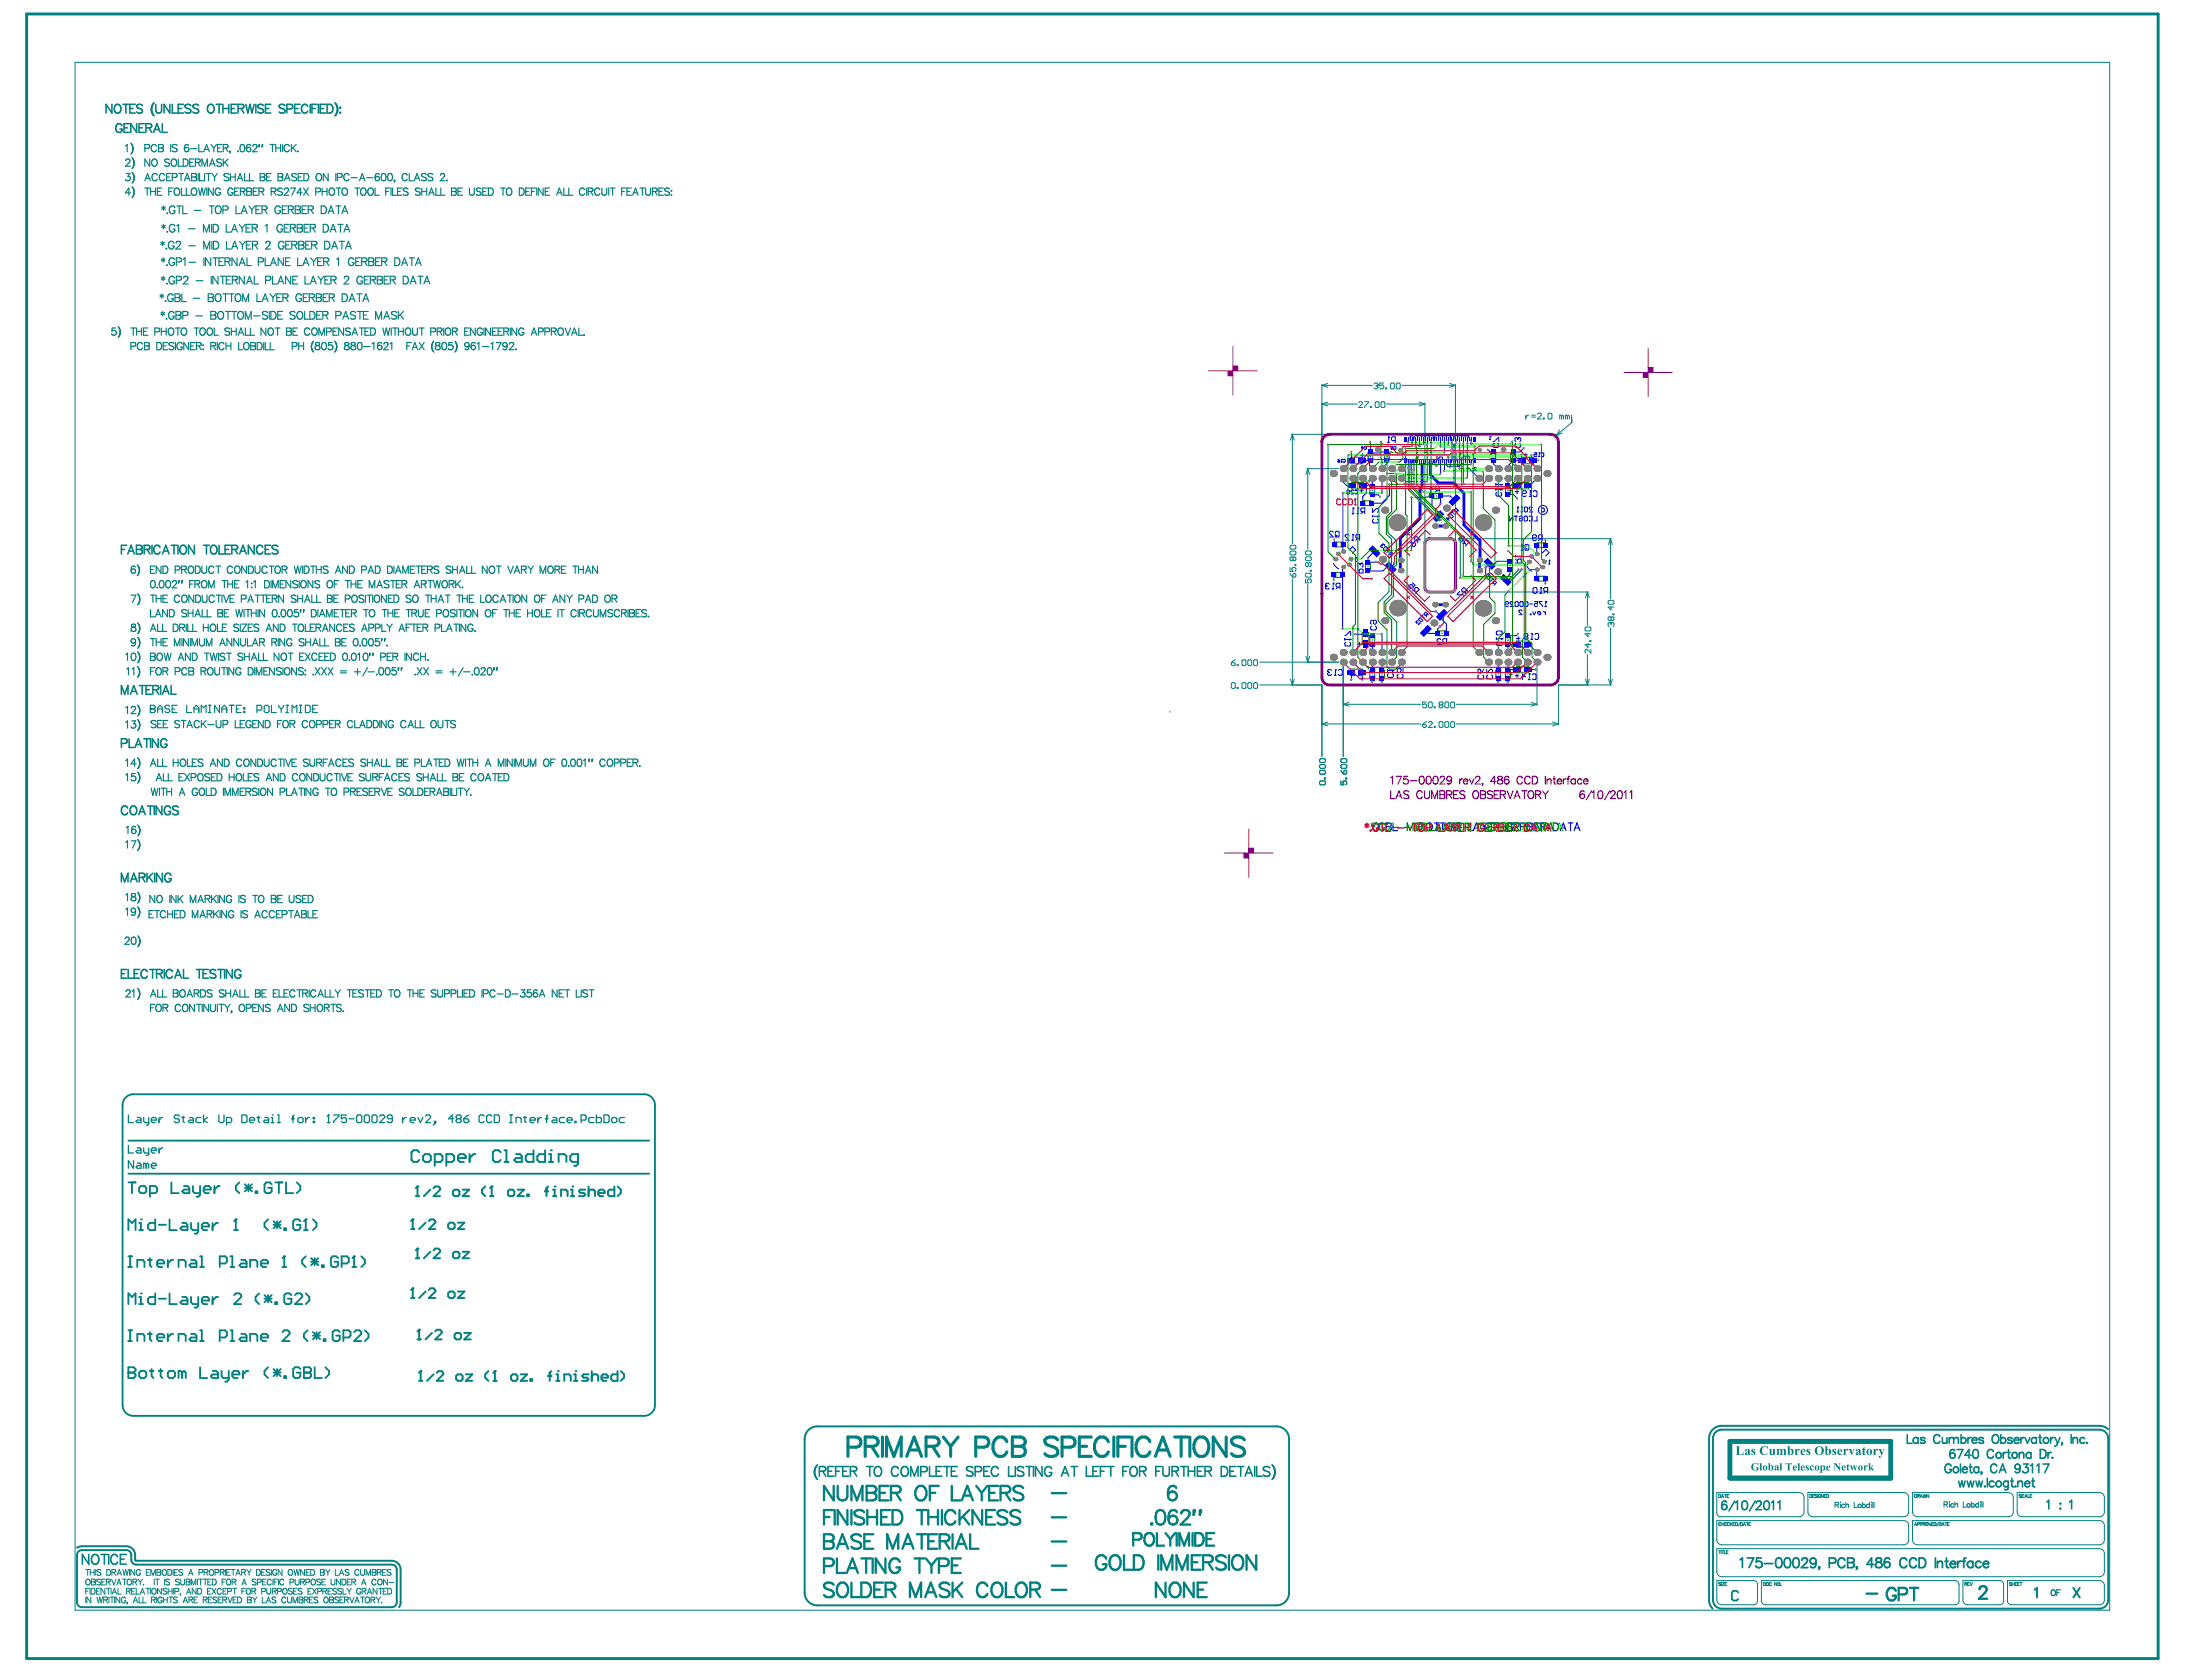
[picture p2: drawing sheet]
<svg xmlns="http://www.w3.org/2000/svg" width="270mm" height="207mm" viewBox="0 0 270 207" stroke-linecap="round" stroke-linejoin="round" font-family="sans-serif">
<path d="M175.8 66.6l.4-.2h2.8l.2 .1 .3 .2v5.8l-.2 .4-.3 .1h-2.8l-.3-.1-.1-.1v-5.9z" fill="none" stroke="#808080" stroke-width=".12"/>
<g fill="none" stroke="#800080" stroke-width=".12">
<path d="M149.1 45.7h6M151.5 45.7v.6h.6M151.5 45.8h.5v.5h-.5zM151.7 46h.1M151.7 46h.1v.1h-.1zM151.9 45.9h-.3v.3h.3v-.2M151.9 45.9h-.3v.3h.3v-.3M152.1 45.1h.6v.6M152.1 42.8v5.9M152.1 45.2h.5v.5h-.5zM152.3 45.4h.1v.1h-.1zM152.3 45.4h.1"/>
<path d="M152.5 45.3h-.3v.3h.3v-.2M152.5 45.3h-.3v.3h.3v-.3M200.3 45.9h6M202.7 45.9v.6h.6M202.7 46h.5v.5h-.5zM202.9 46.2h.1v.1h-.1zM202.9 46.2h.1M203.1 46.1h-.2v.2h.2v-.1M203.2 46h-.4v.4h.4v-.3M203.3 45.3h.6v.6M203.3 42.9v6M203.3 45.4h.5v.5h-.5z"/>
<path d="M203.5 45.6h.1v.1h-.1zM203.5 45.6h.1M203.7 45.5h-.2v.3h.2v-.2M203.8 45.5h-.4v.3h.4v-.3M151 105.2h6M153.4 105.2v.6h.6M153.5 105.3h.5v.5h-.5zM153.7 105.5h.1M153.7 105.5h.1v.1h-.1zM153.8 105.4h-.2v.2h.2v-.1M153.9 105.3h-.4v.4h.4v-.3M154 104.6h.6v.6"/>
<path d="M154 102.2v6M154.1 104.7h.5v.5h-.5zM154.3 104.9h.1v.1h-.1zM154.3 104.9h.1M154.4 104.8h-.2v.2h.2v-.1M154.5 104.7h-.4v.4h.4v-.3"/>
</g>
<g fill="none" stroke="#800080" stroke-width=".14">
<path d="M171.5 97.5v1h.6M171.5 95.9l.3-.2v1M172.2 98.5l.3-1 .4 1M172.2 95.7h.7l-.5 1M172.3 98.2h.5M173.6 95.7h-.4l-.1 .5a.33 .33 0 0 1 .5 0 .33 .33 0 0 1 0 .5 .33 .33 0 0 1-.5-.2M173.8 97.7a.35 .35 0 0 0-.4-.2 .35 .35 0 0 0-.3 .3l.2 .2 .4 .1 .1 .1v.2l-.3 .1-.4-.1M173.9 96.3h.9M175.2 95.8a.3 .3 0 0 1 .4 .1 .45 .45 0 0 1 .1 .6 .45 .45 0 0 1-.5 .2 .72 .72 0 0 1 0-.9zM175.4 97.8a.35 .35 0 0 0-.4-.3 .35 .35 0 0 0-.3 .4v.2a.35 .35 0 0 0 .3 .4 .35 .35 0 0 0 .4-.2M175.7 97.5v.7a.32 .32 0 0 0 .3 .3 .32 .32 0 0 0 .3-.3v-.7M176 95.8a.3 .3 0 0 1 .5 .1 .45 .45 0 0 1 0 .6 .45 .45 0 0 1-.5 .2l-.1-.4z"/>
<path d="M176.6 98.5v-1l.4 1 .3-1v1M176.9 95.8a.3 .3 0 0 1 .4 .1l.1 .3a.41 .41 0 0 1-.4 .5 .61 .61 0 0 1-.1-.9zM177.6 97.5h.4l.2 .1v.2l-.2 .2 .2 .2-.1 .3h-.5zM177.6 98h.4M177.6 96l.2-.3 .3 .1 .1 .1-.2 .3-.4 .5h.6M178.4 98h.6l.1-.2-.1-.2-.2-.1h-.4v1M178.8 98l.3 .5M179 96.1a.45 .45 0 0 1-.3 .6l-.2-.1M179.3 98h.4M179.9 97.5h-.6v1h.6M180 96.1v.6M180.4 96.1a.32 .32 0 0 0-.4 .2"/>
<path d="M180.5 96.3v.1a.3 .3 0 0 0 .2 .3 .3 .3 0 0 0 .3-.1M180.6 96.1h.4v.2h-.5zM180.7 97.7a.36 .36 0 0 0-.4-.2 .36 .36 0 0 0-.3 .3l.1 .1 .5 .2a.22 .22 0 0 1 0 .4h-.3l-.3-.1M181.2 96.1l.3 .6 .3-.6M181.7 97.7a.35 .35 0 0 1 .4-.2 .35 .35 0 0 1 .3 .4v.2a.36 .36 0 0 1-.4 .4 .36 .36 0 0 1-.4-.4zM182 96l.2-.3h.2l.1 .2-.1 .3-.5 .5h.7M182.6 97.5h.4l.2 .1v.2l-.2 .2 .2 .2-.1 .3h-.5zM182.6 98h.4M182.8 96.7h.1zM182.9 96.7l-.1 .2M184.1 97.7a.35 .35 0 0 0-.4-.2 .35 .35 0 0 0-.3 .3l.2 .2 .4 .1 .1 .1v.2l-.2 .1-.5-.1M184.3 98h.4"/>
<path d="M184.5 96.4h-.6l.4-.7v1M184.8 95.8a.19 .19 0 0 0 .1 .3l.2 .1a.27 .27 0 0 1 .2 .2 .27 .27 0 0 1-.2 .3h-.2a.27 .27 0 0 1-.2-.3 .27 .27 0 0 1 .3-.2l.3-.1v-.2a.34 .34 0 0 0-.5-.1zM184.9 97.5h-.6v1h.6M185 98h.6l.1-.2-.1-.2-.1-.1h-.5v1M185.4 98l.3 .5M185.9 97.5l.4 1 .3-1M186.1 95.9a.27 .27 0 0 0-.4-.1l-.1 .6M186.8 98.5l.3-1 .4 1M186.9 98.2h.4M187.7 97.5h.6M187.8 96a.35 .35 0 0 0-.4-.3 .35 .35 0 0 0-.3 .4v.2a.35 .35 0 0 0 .3 .4 .35 .35 0 0 0 .4-.2M188 97.5v1"/>
<path d="M188.6 97.6a.47 .47 0 0 1 .6 .3 .47 .47 0 0 1-.3 .6 .5 .5 0 0 1-.5-.4 .5 .5 0 0 1 .2-.5zM188.7 96a.35 .35 0 0 0-.4-.3 .35 .35 0 0 0-.2 .4v.2a.35 .35 0 0 0 .2 .4 .35 .35 0 0 0 .4-.2M189 95.7h.3a.51 .51 0 0 1 .4 .5 .51 .51 0 0 1-.4 .5h-.3zM189.4 98h.5l.1-.2v-.2l-.2-.1h-.4v1M189.7 98l.3 .5M190.3 97.5l.3 .5M190.6 95.7v1M190.6 98v.5M190.8 96.2l.2-.1h.3v.6M190.8 96.1v.6M191 97.5l-.4 .5M191.6 96.1h.3"/>
<path d="M191.7 95.7v.8v.2h.2M192.1 96.3v.1a.29 .29 0 0 0 .2 .3 .29 .29 0 0 0 .3-.1M192.2 96.1h.3l.1 .2h-.5zM192.8 96.1v.6M193.2 96.1a.3 .3 0 0 0-.4 .2M193.3 96.1h.3M193.6 95.7l-.1 .1-.1 .1v.8M194.3 96.2a.31 .31 0 0 0-.4 0 .31 .31 0 0 0 0 .4 .31 .31 0 0 0 .4 0M194.3 96.1v.6M195.1 96.2a.31 .31 0 0 0-.4 0 .31 .31 0 0 0 0 .4 .31 .31 0 0 0 .4 0M195.3 96.3v.1a.3 .3 0 0 0 .2 .3 .3 .3 0 0 0 .4-.1M195.4 96.2a.26 .26 0 0 1 .3-.1 .26 .26 0 0 1 .2 .2h-.6z"/>
<path d="M195.4 97.7a.27 .27 0 0 0-.4-.1l-.1 .6M196.3 97.5l-.6 1.1M196.4 97.7l.2-.2v1M197.2 97.6a.3 .3 0 0 1 .5 .1v.3a.41 .41 0 0 1-.4 .5 .61 .61 0 0 1-.1-.9zM198.6 97.5l-.7 1.1M198.7 97.8l.2-.3 .2 .1 .1 .1-.1 .3-.5 .5h.7M199.6 97.6a.3 .3 0 0 1 .5 .1v.3a.41 .41 0 0 1-.4 .5 .61 .61 0 0 1-.1-.9zM200.3 97.7l.2-.2v1M201 97.7l.3-.2v1"/>
<circle cx="178.7" cy="96" r=".3"/>
<circle cx="185.8" cy="96.4" r=".3"/>
<circle cx="195.2" cy="98.2" r=".3"/>
</g>
<g fill="none" stroke="#008000" stroke-width=".12">
<path d="M166.6 56.5v.6M166.6 56.4h1.5v.8h-1.5zM166.7 59.7v.5M166.7 59.5h1.5v.8h-1.5zM167.8 56.4v.8M167.9 59.5v.8M168.1 56.5v.6M168.2 59.7v.5M168.6 56.2h.4M168.7 59.3h.4M168.7 56.6h.6M168.7 55.8h.6v1h-.6z"/>
<path d="M168.7 56h.6M168.8 56v.4M168.9 59.1v.4M170.8 56.6h.6M170.8 55.8h.6v1h-.6zM170.8 56h.6M183.9 56.6h.6M183.9 55.8h.6v1h-.6zM183.9 56h.6M185.7 60h.6v.9h-.6zM186.3 56.6h.6M186.3 55.8h.6v1h-.6z"/>
<path d="M186.3 56h.6M186.8 57.4h.3M187 57.2v.4M187.1 59.7v.5M187.1 59.5h1.4v.8h-1.4zM187.4 59.5v.8M187.7 56.5v.6M187.7 56.4h1.4v.8h-1.4zM188 56.4v.8M188.5 59.7v.5M189.1 56.5v.6M164.6 70.6h.9v.6h-.9z"/>
<path d="M164.7 66.9h.9v.6h-.9zM164.8 70.6v.6M164.9 66.9v.6M165.3 70.6v.6M165.4 66.9v.6M168 78h.8v1.5h-.8zM168 79.2h.8M168.2 61.8h.9v.6h-.9zM168.2 78h.5M168.2 79.5h.5M168.3 61.8v.6M168.4 69.4h.6v1h-.6z"/>
<path d="M168.4 70.2h.6M168.4 69.6h.6M168.9 61.8v.6M169 79.2h.6M169 78.7h.6M169 60h.6v1h-.6zM169 60.2h.6M169 60.8h.6M169 78.5h.6v.9h-.6zM169 80v.4M176.7 60.9h.9v.6h-.9zM176.9 60.9v.6"/>
<path d="M177.4 77.8h.9v.6h-.9zM177.4 60.9v.6M177.6 77.8v.6M178.2 77.8v.6M185.7 60.2h.6M185.7 79.2h.6M185.7 78.7h.6M185.7 78.5h.6v.9h-.6zM185.7 60.7h.6M185.9 69.5h.6M185.9 70h.6M185.9 69.3h.6v.9h-.6z"/>
<path d="M186.2 60.5h.3M186.4 60.3v.4M186.4 79.9v.3M187.1 79.2v.5M187.1 79.1h1.4v.8h-1.4zM187.4 79.1v.8M188.5 79.2v.5M189.6 67h1v.6h-1zM189.6 71.1h1v.6h-1zM189.8 67v.6M189.8 71.1v.6M190.4 67v.6"/>
<path d="M190.4 71.1v.6M144.3 87.8h.1M166.6 82.7v.5M166.6 82.5h1.5v.8h-1.5zM167.8 82.5v.8M168.1 82.7v.5M168.6 82.3h.4M168.8 82.2v.3M168.8 80.2h.4M169 82.8h.6M169 83.4h.6M169 82.6h.6v1h-.6z"/>
<path d="M170.2 82.8h.6M170.2 83.4h.6M170.2 82.6h.6v1h-.6zM184.5 82.8h.6M184.5 83.4h.6M184.5 82.6h.6v1h-.6zM185.7 82.8h.6M185.7 83.4h.6M185.7 82.6h.6v1h-.6zM186.2 83.2h.3M186.2 80.1h.3M186.4 83v.3"/>
<path d="M187.1 82.3v.5M187.1 82.2h1.4v.8h-1.4zM187.4 82.2v.8M188.5 82.3v.5"/>
</g>
<g fill="#008000">
<path d="M187.1 79.1h.3v.8h-.3z" fill-rule="evenodd"/>
<path d="M167.8 82.5h.3v.8h-.3z" fill-rule="evenodd"/>
<path d="M167.9 59.5h.3v.8h-.3z" fill-rule="evenodd"/>
<path d="M167.8 56.4h.3v.8h-.3z" fill-rule="evenodd"/>
<path d="M187.1 82.2h.3v.8h-.3z" fill-rule="evenodd"/>
<path d="M187.1 59.5h.3v.8h-.3z" fill-rule="evenodd"/>
<path d="M168 79.2h.8v.3h-.8z" fill-rule="evenodd"/>
<path d="M187.7 56.4h.3v.8h-.3z" fill-rule="evenodd"/>
</g>
<g fill="none" stroke="#008080" stroke-width=".24">
<path d="M50.7 151.6h.4M50.9 158.9h.1M50.9 150.4h.1M50.9 150.4v1.2M50.9 158.9v1.2M50.9 158.9l-.2 .2M50.9 150.4l-.2 .2M51.3 155.2h.4M51.5 154h.1M51.5 154v1.2M51.5 154l-.2 .2M52.5 159.3l-.8 .8"/>
<path d="M52.5 150.8l-.8 .8M52.9 159.1l.2-.2h.4l.2 .2v.2l-.8 .8h.8M52.9 150.6l.2-.2h.4l.2 .2v.2l-.8 .8h.8M53.1 154.4l-.8 .8M53.5 154.2l.2-.2h.4l.2 .2v.2l-.8 .8h.8M55.3 159.5l.2-.2h.4l.2 .2v.4l-.2 .2h-.4l-.2-.2zM55.3 151l.2-.2h.4l.2 .2v.4l-.2 .2h-.4l-.2-.2zM55.9 154.6l.2-.2h.4l.2 .2v.4l-.2 .2h-.4l-.2-.2zM56.5 159.3h.8l-.8 .8h.8M56.5 150.8h.8l-.8 .8h.8M57.1 154.4h.8l-.8 .8h.8M50.7 160.1h.4"/>
<path d="M51.5 165.2h.4M51.7 164h.1M51.7 164v1.2M51.7 164l-.2 .2M53.3 164.4l-.8 .8M53.7 164.2l.2-.2h.4l.2 .2v.2l-.8 .8h.8M56.1 164.6l.2-.2h.4l.2 .2v.4l-.2 .2h-.4l-.2-.2zM57.3 164.4h.8l-.8 .8h.8M99.2 177.5v18.9M100.8 175.9h56.6M159 177.5v18.9M210.8 177.4v19.9"/>
<path d="M211.3 177.4v19.9M212.4 175.9h46.6M212.4 176.3h46.6M260 177.4v19.9M9.5 191.8v5.8M10.1 191.2h5.5M10.1 190.7h5.5M10.1 198.2h38.2M16.2 191.8v.6M16.7 191.8v.6M16.8 193h31.5M16.8 192.5h31.5"/>
<path d="M48.9 193.6v4M49.4 193.6v4M100.8 198h56.6M212.4 198.4h46.6M251 196.1l.2-.3v1.2M255.7 195.8l.8 1.2M256.5 195.8l-.8 1.2"/>
</g>
<g fill="none" stroke="#008080" stroke-width=".12">
<path d="M9.3 7.7h250.9v190.9h-250.9zM159.3 53.6h4.4M159.4 53.6l.2 .7M159.4 53.6l-.2 .7M159.4 53.6v13.5M161.2 57.8h3.9M161.3 57.8l.2 .7M161.3 57.8l-.2 .7M161.3 57.8v10M163 49.8l.8 .3M163 47.5l.8 .3M163 47.4v6.6"/>
<path d="M163 49.8h4.4M163 47.5h6.3M163.8 49.6l-.8 .2M163.8 47.3l-.8 .2M167.6 49.7l.1-.2h.2l.2 .2v.1l-.5 .5h.5M168.3 49.5h.5v.2l-.5 .4v.2M169 50.1h.1v.2h-.1zM169.5 47.4l.1-.2h.2l.2 .3M169.6 49.7l.1-.2h.3l.1 .2v.4l-.1 .2h-.3l-.1-.2zM169.7 47.6h.1M169.8 47.6l.2 .1-.2 .3h-.2l-.1-.2M170 47.5h.1"/>
<path d="M170 47.5l-.2 .1M170.3 49.7l.2-.2h.2l.1 .2v.4l-.1 .2h-.2l-.2-.2zM170.7 47.2h-.5v.4l.4-.1 .1 .1v.2l-.1 .2h-.3l-.1-.2M170.9 47.8h.1v.2h-.1zM171 49.8h4.8M171.5 47.4l.1-.2h.3l.1 .2v.4l-.1 .2h-.3l-.1-.2zM172.2 47.4l.1-.2h.3l.1 .2v.4l-.1 .2h-.3l-.1-.2zM172.9 47.5h6.6M175 49.6l.8 .2M175.8 49.7v17M175.8 49.8l-.8 .3M178.8 47.3l.7 .2"/>
<path d="M179.5 47.4v19.3M179.5 47.5l-.7 .3M188.2 51.2v.5M188.6 51.2h-.2l-.2 .2M188.9 51.2h.5M188.9 51.4h.5M189.6 51.1l.1-.1h.3l.1 .1v.1l-.5 .5h.5M190.3 51.6h.2v.1h-.2zM190.9 51.1l.2-.1h.2l.1 .1v.5l-.1 .1h-.2l-.2-.1zM192.4 53l-.4 .7M192.6 51.3l-.2-.1v.5M192.6 51.3v.4"/>
<path d="M192.6 51.3l.1-.1 .2 .1v.4M192.7 53.4l-.7 .3M193.3 51.3l-.2-.1v.5M193.3 51.3v.4M193.3 51.3l.2-.1 .1 .1v.4M193.8 51.3l.1 .8-1.9 1.6M159.1 70v.5h.4l-.1-.4 .1-.1h.2l.1 .1v.3l-.1 .1M159.1 68.1l.1-.1h.5l.1 .1v.2l-.1 .1h-.5l-.1-.1zM159.1 70.7l.4 .5M159.1 67.4l.1-.1h.5l.1 .1v.2l-.1 .1h-.5l-.1-.1zM159.4 71.4v13.1M159.5 70.8l.2-.1 .1 .1v.3l-.1 .1h-.2z"/>
<path d="M159.5 68.8l-.1-.1-.3 .1v.2l.1 .2 .3-.2M159.5 68.8l.1-.1 .2 .1v.2l-.1 .2-.2-.2M159.5 68.8v.2M159.7 69.6h.1v.2h-.1zM161 68.1l.1-.1h.5l.1 .1v.2l-.1 .1h-.5l-.1-.1zM161 68.8l.1-.1h.5l.1 .1v.2l-.1 .1h-.5l-.1-.1zM161 70.8l.1-.1h.5l.1 .1v.3l-.1 .1h-.5l-.1-.1zM161 71.4v.5h.4l-.1-.2 .1-.3h.2l.1 .1v.3l-.1 .1M161.3 72.1v9.6M161.4 69.5l-.1-.1-.3 .1v.2l.1 .2 .3-.2M161.4 69.5l.1-.1 .2 .1v.2l-.1 .2-.2-.2M161.4 69.5v.2"/>
<path d="M161.6 70.3h.1v.2h-.1zM179.9 66.4h18.9M180.3 73h15.6M195.5 77.5l.1-.2h.5l.1 .2v.2l-.1 .1h-.5l-.1-.1zM195.8 73v4.1M195.8 73l.2 .7M195.8 73l-.2 .7M195.9 79.4v.4l-.4-.3h.7M195.9 78.1v.4l-.4-.3h.7M196.1 79h.1v.1h-.1zM198.4 74.2l.1-.2h.4l.2 .2v.2l-.2 .1h-.4l-.1-.1zM198.6 76.8h.1"/>
<path d="M198.6 76.8l-.2 .1v.2l.1 .2M198.6 76.8l.1 .1M198.6 66.4l.3 .8M198.6 66.4l-.2 .8M198.6 66.4v7.5M198.6 77.5v7M198.7 76.2l-.1-.1-.2 .1v.2l.1 .1 .2-.1M198.7 76.9l.1-.1 .3 .1v.2l-.2 .2M198.7 74.8v.4l-.3-.3h.7M198.7 76.2v.2M198.7 76.9v.1M198.7 76.2l.1-.1 .3 .1v.2l-.2 .1-.2-.1"/>
<path d="M198.9 75.7h.2v.1h-.2zM151.9 84.3l.1-.1h.2l.2 .1v.5l-.2 .1h-.2l-.1-.1zM151.9 81.7h.3l.2 .3-.2 .1h-.2l-.1-.1zM152.4 81.4l-.5 .3M152.6 84.8h.1v.1h-.1zM152.6 82h.1v.1h-.1zM153.2 84.3l.1-.1h.2l.2 .1v.5l-.2 .1h-.2l-.1-.1zM153.2 81.5l.1-.1h.2l.2 .1v.5l-.2 .1h-.2l-.1-.1zM153.9 84.3l.1-.1h.3l.1 .1v.5l-.1 .1h-.3l-.1-.1zM153.9 81.5l.1-.1h.3l.1 .1v.5l-.1 .1h-.3l-.1-.1zM154.6 84.3l.1-.1h.3l.1 .1v.5l-.1 .1h-.3l-.1-.1zM154.6 81.5l.1-.1h.3l.1 .1v.5l-.1 .1h-.3l-.1-.1z"/>
<path d="M155.4 84.5h7.6v8.8M155.4 81.7h9.7M159.2 83.8l.2 .7M159.6 83.8l-.2 .7M161.1 80.9l.2 .8M161.5 80.9l-.2 .8M162.8 96.4l.1-.1h.5l.1 .1v.3l-.1 .1h-.5l-.1-.1zM162.8 93.7l.1-.1h.5l.1 .1v.2l-.1 .2h-.5l-.1-.2zM162.8 94.4l.1-.1h.5l.1 .1v.2l-.1 .2h-.5l-.1-.2zM162.8 95.1l.1-.1h.5l.1 .1v.3l-.1 .1h-.5l-.1-.1zM163 89.3l.8 .2M163 89.3h12.3"/>
<path d="M163.4 96h.1v.1h-.1zM163.8 89.1l-.8 .2M165.4 96.3v.5h.4l-.2-.2 .2-.3h.2l.1 .1v.3l-.1 .1M165.4 94.4l.1-.1h.5l.1 .1v.2l-.1 .2h-.5l-.1-.2zM165.4 93.7l.1-.1h.5l.1 .1v.2l-.1 .2h-.5l-.1-.2zM165.4 95l.4 .5M165.7 82.2v11.1M165.7 86.9l.7 .2M165.7 86.9h9.6M165.8 95.1l.2-.1 .1 .1v.3l-.1 .1h-.2zM166 96h.1v.1h-.1zM166.4 86.6l-.7 .3"/>
<path d="M175.5 89.4h.3l.1 .2-.1 .1h-.2l-.1-.1zM175.9 86.6h-.4v.3l.3-.1 .1 .1v.3l-.1 .1h-.2l-.1-.1M175.9 89l-.4 .4M176.2 86.7l.1-.1h.2l.2 .1v.5l-.2 .1h-.2l-.1-.1zM176.2 89.1l.1-.1h.2l.2 .1v.1l-.5 .5h.5M176.9 87.2h.1v.1h-.1zM176.9 89.6h.1v.1h-.1zM177.5 89.1l.1-.1h.3l.1 .1v.5l-.1 .1h-.3l-.1-.1zM177.6 86.9l-.1-.1 .1-.2h.3l.1 .1-.1 .2M177.6 86.9l-.1 .2 .1 .2h.3l.1-.1-.1-.3M177.6 86.9h.3M178.2 86.7l.1-.1h.3l.1 .1v.5l-.1 .1h-.3l-.1-.1z"/>
<path d="M178.2 89.1l.1-.1h.3l.1 .1v.5l-.1 .1h-.3l-.1-.1zM178.9 86.7l.2-.1h.2l.1 .1v.5l-.1 .1h-.2l-.2-.1zM178.9 89.1l.2-.1h.2l.1 .1v.5l-.1 .1h-.2l-.2-.1zM179.6 89.3h12.6M179.6 86.9h10M188.9 86.6l.7 .3M189.6 86.9l-.7 .2M189.6 81.8v5.2M191.5 89.1l.7 .2M192.2 89.3l-.7 .2M195.6 83.8l.2 .7M195.8 80.7v3.8"/>
<path d="M196 83.8l-.2 .7M196.2 80.1v.5l-.5-.5-.2 .1v.2l.1 .2M198.4 83.8l.2 .7M198.8 84.5h-6.6v4.9M198.9 83.8l-.3 .7M10.6 197v.7M10.6 193.6h.5M10.6 194.9l.1-.1a.34 .34 0 0 1 .4 .3 .34 .34 0 0 1-.4 .4l-.1-.3zM10.8 193.6v.7M11.1 193.6v.7M11.1 193.9h.5M11.2 197v.7l-.5-.7v.7"/>
<path d="M11.3 194.8h.4v.2l-.1 .1 .2 .1-.1 .3h-.4zM11.3 195.1h.3M11.6 193.6v.7M11.8 193.6v.7M12 197l.1 .7 .2-.7 .2 .7 .1-.7M12.4 194.9l-.2-.1-.3 .1 .1 .1 .4 .3v.1l-.2 .1-.3-.1M12.4 193.7l-.1-.1-.3 .1v.1l.4 .3v.1l-.1 .1-.3-.1M12.6 195.1h.2M12.8 197.3h.4v-.3h-.4v.7M13 194.8h-.4v.7h.4M13 197.3l.3 .4M13.1 195.1h.4l.1-.3h-.5v.7"/>
<path d="M13.2 193.6h.2a.38 .38 0 0 1 .3 .3 .38 .38 0 0 1-.3 .4h-.2zM13.4 195.1l.2 .4M13.4 197v.7M13.6 197h.5M13.8 194.8l.2 .7 .3-.7M13.8 193.9h.4v-.3h-.4v.7M13.8 197v.7M14 193.9l.3 .4M14.1 197v.7M14.4 195.5l.3-.7 .2 .7M14.4 194.3l.3-.7 .3 .7M14.5 195.2h.3"/>
<path d="M14.5 194h.4M14.8 197v.7l-.5-.7v.7M15.1 194.8h.5M15.2 193.6l.1 .7 .2-.7 .2 .7 .1-.7M15.4 194.8v.7M15.5 197.2a.26 .26 0 0 0-.3-.2 .26 .26 0 0 0-.2 .2v.2a.26 .26 0 0 0 .2 .3 .26 .26 0 0 0 .3-.3h-.2M15.6 197.7h.1zM15.7 197.7l-.1 .1M15.8 194.8a.33 .33 0 0 1 .4 .3 .33 .33 0 0 1-.4 .3l-.1-.4zM16 193.6v.7M16.4 195.1h.4v-.3h-.4v.7M16.4 197.7l.3-.7 .3 .7"/>
<path d="M16.5 197.4h.4M16.6 193.6v.7l-.5-.7v.7M16.6 195.1l.3 .4M17 194.8l.3 .3M17.1 197v.7h.5M17.3 195.1v.4M17.3 193.8a.26 .26 0 0 0-.3-.2 .26 .26 0 0 0-.2 .2v.2a.26 .26 0 0 0 .3 .3 .26 .26 0 0 0 .2-.3h-.2M17.6 194.8l-.3 .3M17.6 197v.7h.4M17.7 195.4h.1M18 193.9h.3M18.5 193.6h-.5v.7h.5"/>
<path d="M18.6 194.3v-.7l.3 .7 .3-.7v.7M18.7 197.3h.4v-.3h-.4v.7M18.9 197.3l.3 .4M19 194.8v.7M19.2 194.8h.4M19.3 197v.7M19.4 193.6h.4v.2l-.1 .1 .1 .1v.3h-.4zM19.4 193.9h.3M19.4 194.8v.7M20 197.2a.26 .26 0 0 0-.3-.2 .26 .26 0 0 0-.2 .2v.2a.26 .26 0 0 0 .2 .3 .26 .26 0 0 0 .3-.3h-.2M20.1 193.7v-.1a.34 .34 0 0 1 .5 .3 .34 .34 0 0 1-.5 .4l-.1-.3zM20.1 197.3h.5"/>
<path d="M20.1 197v.7M20.3 194.8v.7M20.6 197v.7M20.7 193.6h.2a.38 .38 0 0 1 .3 .3 .38 .38 0 0 1-.3 .4h-.2zM20.8 197h.5M20.9 194.9l-.1-.1-.4 .1 .1 .1 .4 .3v.1l-.1 .1-.4-.1M21.1 197v.7M21.4 193.6v.7M21.5 193.9h.3M21.9 197.1l-.2-.1h-.2v.2l.3 .2 .1 .2-.2 .1-.3-.1M21.9 193.6h-.4v.7h.4M22.1 194.9l-.1-.1h-.3v.2l.4 .2v.2l-.1 .1-.3-.1"/>
<path d="M22.3 194.8v.5l.2 .2 .2-.1 .1-.6M22.5 193.7l-.1-.1-.3 .1v.1l.4 .2v.3h-.3l-.1-.1M22.6 197.7l.3-.7 .2 .7M22.7 197.4h.3M23 194.8h.4v.2l-.1 .1 .1 .1v.3h-.4zM23 195.1h.3M23.3 194.3l.2-.7 .3 .7M23.3 197.3h.4v-.3h-.4v.7M23.4 194h.3M23.5 197.3l.3 .4M23.6 195.5v-.7l.3 .7 .3-.7v.7M23.9 197.3h.3"/>
<path d="M24.4 194.8v.7M24.4 197h-.5v.7h.5M24.5 194.8h.5M24.5 194l.5-.1v-.3h-.5v.7M24.7 194.8v.7M25.1 197.3h.4v-.3h-.4v.7M25.1 194.8h.4M25.2 193.9h.4v-.3h-.4v.7M25.3 197.3l.2 .4M25.3 194.8v.7M25.4 193.9l.3 .4M25.6 195.1h.3"/>
<path d="M25.7 197.3h.3M25.9 193.7l.1-.1a.34 .34 0 0 1 .4 .3 .34 .34 0 0 1-.4 .4l-.2-.3zM26.1 194.8h-.5v.7h.5M26.1 197h-.4v.7h.4M26.2 194.8h.2a.38 .38 0 0 1 .3 .3 .38 .38 0 0 1-.3 .4h-.2zM26.5 194l.4-.1 .1-.3h-.5v.7M26.7 197.1l-.1-.1-.3 .1v.1l.4 .3v.1l-.1 .1-.3-.1M26.9 197.3h.3M27.2 193.9h.4v-.3h-.4v.7M27.4 197h-.5v.7h.5M27.4 195.1h.3M27.4 193.9l.3 .4"/>
<path d="M27.5 197.3h.4v-.3h-.4v.7M27.7 197.3l.3 .4M27.8 193.6v.7M27.8 194.8h-.4v.7M28 193.9h.2M28 194.9l.1-.1a.34 .34 0 0 1 .4 .3 .34 .34 0 0 1-.4 .4l-.2-.3zM28.1 197l.3 .7 .3-.7M28.4 193.6h-.4v.7h.4M28.5 193.6h.5M28.6 195.1h.4l.1-.3h-.5v.7M28.8 197.3h.2M28.8 193.6v.7"/>
<path d="M28.9 195.1l.2 .4M29.1 194.3l.3-.7 .2 .7M29.2 194h.3M29.2 197h-.4v.7h.4M29.3 197h.3a.38 .38 0 0 1 .2 .3 .38 .38 0 0 1-.2 .4h-.3zM29.8 193.9h.4v-.3h-.4v.7M29.8 195.5l.3-.7 .3 .7M29.9 195.2h.4M30 193.9l.3 .4M30.4 193.6l.3 .3M30.5 197h.5v.2l-.2 .1 .2 .1-.1 .3h-.4zM30.5 197.3h.3"/>
<path d="M30.7 193.9v.4M31 193.6l-.3 .3M31.2 197l.2 .3M31.4 197.3v.4M31.6 194.9l-.2-.1-.3 .1 .1 .1 .4 .2-.1 .3h-.2l-.2-.1M31.6 193.6h.3a.38 .38 0 0 1 .2 .3 .38 .38 0 0 1-.2 .4h-.3zM31.7 197l-.3 .3M31.8 195.1h.4v-.3h-.4v.7M32.3 193.9h.3M32.3 197v.7h.5M32.4 195.1h.3M32.7 193.6h-.4v.7h.4"/>
<path d="M32.8 194.8h-.4v.7h.4M32.8 197.7l.3-.7 .3 .7M32.9 197.4h.4M33.3 193.7l-.1-.1-.4 .1 .1 .1 .4 .2v.2l-.1 .1-.4-.1M33.5 194.9a.26 .26 0 0 0-.3-.1 .26 .26 0 0 0-.3 .2v.2a.27 .27 0 0 0 .3 .3 .27 .27 0 0 0 .3-.2M33.5 193.6v.7M33.7 194.8v.7M33.8 195.1h.3M34 197.1l-.1-.1h-.3v.2l.4 .2v.2l-.1 .1-.3-.1M34.1 193.8a.26 .26 0 0 0-.3-.2 .26 .26 0 0 0-.2 .2v.2a.26 .26 0 0 0 .3 .3 .26 .26 0 0 0 .2-.3h-.1M34.3 194.8h-.5v.7M34.3 194.8v.7"/>
<path d="M34.8 193.6v.7l-.5-.7v.7M35 194.9a.26 .26 0 0 0-.3-.1 .26 .26 0 0 0-.2 .2v.2a.26 .26 0 0 0 .2 .3 .26 .26 0 0 0 .3-.2M35.3 197.2a.26 .26 0 0 0-.3-.2 .26 .26 0 0 0-.2 .2v.2a.26 .26 0 0 0 .2 .3 .26 .26 0 0 0 .3-.2M35.5 197v.5l.2 .2 .2-.1v-.6M35.6 193.7l.1-.1a.34 .34 0 0 1 .4 .3 .34 .34 0 0 1-.4 .4l-.2-.3zM35.8 195.1h.4v-.3h-.4v.7M36.1 197.7v-.7l.3 .7 .3-.7v.7M36.3 193.6l.1 .7 .2-.7 .2 .7 .1-.7M36.4 194.8v.6l.2 .1 .3-.1v-.6M36.9 197h.4v.2l-.1 .1 .2 .1-.1 .3h-.4zM36.9 197.3h.3M37.1 195.1h.4v-.3h-.4v.7"/>
<path d="M37.3 195.1l.3 .4M37.5 197.3h.4l.1-.3h-.5v.7M37.6 193.6v.7l-.5-.7v.7M37.7 195.1h.4l.1-.3h-.5v.7M37.8 193.9h.2M37.8 197.3l.2 .4M38.2 197.3h.2M38.2 193.6h-.4v.7h.4M38.3 193.6h.3a.38 .38 0 0 1 .2 .3 .38 .38 0 0 1-.2 .4h-.3zM38.5 194.8a.33 .33 0 0 1 .4 .3 .33 .33 0 0 1-.5 .3v-.4zM38.6 197h-.4v.7h.4M39.2 197.1l-.2-.1-.3 .1 .1 .1 .3 .2v.3h-.2l-.2-.1"/>
<path d="M39.5 193.6h.5v.2l-.2 .1 .2 .1-.1 .3h-.4zM39.5 193.9h.3M39.6 194.9l-.2-.1h-.3v.2l.4 .2 .1 .2-.2 .1-.3-.1M39.7 195.1h.3M40.1 197a.33 .33 0 0 1 .4 .3 .33 .33 0 0 1-.5 .3l-.1-.4zM40.2 194.8h-.5v.7h.5M40.2 193.6l.2 .3M40.4 193.9v.4M40.7 197h.4v.2l-.1 .1 .1 .1v.3h-.4zM40.7 197.3h.3M40.7 193.6l-.3 .3M40.8 194.8v.5l.2 .2 .3-.1v-.6"/>
<path d="M41.4 193.6v.7h.4M41.8 197.1l-.2-.1-.3 .1 .1 .1 .4 .3v.1l-.2 .1-.3-.1M41.8 194.3l.3-.7 .3 .7M41.9 197.3h.3M42 194h.3M42 194.8v.7l-.5-.7v.7M42.2 194.8h.2a.38 .38 0 0 1 .3 .3 .38 .38 0 0 1-.3 .4h-.2zM42.4 197h-.5v.7h.5M42.5 197.3h.4v-.3h-.4v.7M42.7 197.3l.3 .4M42.8 195.1h.3M43 193.7l-.1-.1-.3 .1v.1l.4 .2v.2l-.1 .1-.3-.1"/>
<path d="M43.1 197l.3 .7 .3-.7M43.3 194.8h-.5v.7h.5M43.4 195.1h.4v-.3h-.4v.7M43.6 195.1l.3 .4M43.8 197.7l.2-.7 .3 .7M43.9 197.4h.3M44.3 193.8a.26 .26 0 0 0-.3-.2 .26 .26 0 0 0-.2 .2v.2a.27 .27 0 0 0 .2 .3 .27 .27 0 0 0 .3-.2M44.5 197h.5M44.5 193.6v.5l.2 .2 .2-.1 .1-.6M44.6 195.5l.3-.7 .2 .7M44.7 195.2h.3M44.7 197v.7"/>
<path d="M45.1 197.1l.1-.1a.34 .34 0 0 1 .4 .3 .34 .34 0 0 1-.4 .4l-.2-.3zM45.2 194.3v-.7l.2 .7 .3-.7v.7M45.8 197.3h.4v-.3h-.4v.7M45.9 193.6h.5v.2l-.2 .1 .2 .1-.1 .3h-.4zM45.9 193.9h.3M46 197.3l.2 .4M46.4 194.9a.26 .26 0 0 0-.3-.1 .26 .26 0 0 0-.2 .2v.2a.27 .27 0 0 0 .2 .3 .27 .27 0 0 0 .3-.2M46.4 197l.3 .3M46.5 193.9h.5v-.3h-.5v.7M46.7 194.9v-.1a.32 .32 0 0 1 .4 .3 .32 .32 0 0 1-.4 .3l-.1-.2zM46.7 197.3v.4M46.8 193.9l.2 .4"/>
<path d="M46.9 197l-.2 .3M47.1 197.6h.1M47.2 193.9h.3M47.6 193.6h-.4v.7h.4M47.8 194.8v.7l-.5-.7v.7M48 195.2h.6M48.2 193.7l-.1-.1-.4 .1 .1 .1 .4 .2v.3h-.3l-.2-.1M212 184.3a.21 .21 0 0 1 .2 .1 .21 .21 0 0 1 0 .3h-.2zM212 191.2h.2M212.1 191.2v.4M212.2 187.1h9.7M212.2 195.2h-.2l.2 .3v.1l-.2-.1"/>
<path d="M212.3 187.9a.14 .14 0 0 0-.2-.1 .14 .14 0 0 0-.1 .1v.1a.14 .14 0 0 0 .1 .2 .14 .14 0 0 0 .2-.1M212.3 191.2v.4M212.3 184.7l.2-.4 .1 .4M212.3 195.2v.4M212.4 197.9h3.9M212.4 190.5h22.4M212.4 194.5h46.6M212.4 191.2h.2M212.4 187.8v.4M212.4 188h.2M212.4 184.6h.2M212.4 195.2h.3l-.3 .4h.3"/>
<path d="M212.5 191.2v.4M212.6 187.8v.4M212.7 191.2v.4h.2M212.7 184.3h.3M212.7 188h.2M212.8 195.4h.1M212.8 184.3v.4M212.9 191.4h.2M213 187.8h-.3v.4h.3M213 195.2h-.2v.4h.2M213 184.5h.2M213.2 191.2h-.3v.4h.3"/>
<path d="M213.3 184.3h-.3v.4h.3M213.3 187.9a.14 .14 0 0 0-.1-.1 .14 .14 0 0 0-.2 .1v.1a.14 .14 0 0 0 .2 .2 .14 .14 0 0 0 .1-.1M213.4 187.8v.4M213.5 188l.2 .2M213.7 187.8l-.3 .2M213.8 188h.1M214 187.8h-.2v.4h.2M214.1 187.8h.1a.2 .2 0 0 1 .1 .2 .2 .2 0 0 1-.1 .2h-.1zM214.7 187.8l-.3 .4M214.7 187.8h.1a.2 .2 0 0 1 .1 .2 .2 .2 0 0 1-.1 .2h-.1zM215 188.2l.2-.4 .1 .4M215.1 188h.2"/>
<path d="M215.4 187.8h.3M215.5 187.8v.4M215.7 188h.1M215.9 187.8h-.2v.4h.2M216.3 194.9h-4.5v2.4M216.8 195.4v2M217.5 195.2a.21 .21 0 0 1 .2 .1 .21 .21 0 0 1 0 .3h-.2zM217.7 197.9h23.5M218.5 195.3a.14 .14 0 0 0-.2-.1 .14 .14 0 0 0-.1 .1v.1a.14 .14 0 0 0 .1 .2 .14 .14 0 0 0 .2-.1M219.1 195.2v.4l-.2-.4v.4M219.6 195.6h.1M221.9 184.1h-10.1v2.5"/>
<path d="M222.5 184.7v1.8M223.2 184.3a.21 .21 0 0 1 .3 .1 .21 .21 0 0 1-.1 .3h-.2zM223.6 184.5h.1M223.6 187.1h11.2M223.8 184.3h-.2v.4h.2M223.9 184.5h.1M223.9 184.5l.2 .2h-.2M224.1 184.4l-.1-.1-.1 .2M224.2 184.3v.4M224.6 184.4a.13 .13 0 0 0-.2-.1 .13 .13 0 0 0-.1 .2v.1a.13 .13 0 0 0 .1 .1 .13 .13 0 0 0 .2-.1h-.1M224.9 184.3v.4l-.2-.4v.4M225 184.5h.2"/>
<path d="M225.3 184.3h-.3v.4h.3M225.3 184.3h.1a.21 .21 0 0 1 .2 .2 .21 .21 0 0 1-.2 .2h-.1zM226.3 185.6h.4v-.2l-.4-.1v.6M226.6 185.6l.2 .3M227 185.3h.1M227 185.5v.4M227.5 185.6a.21 .21 0 0 0-.3 0 .21 .21 0 0 0 0 .3 .21 .21 0 0 0 .3 0M227.7 185.6l.1-.1h.2v.4M227.7 185.3v.6M228.7 185.3v.6h.4M229.7 185.6a.21 .21 0 0 1 .3 0 .21 .21 0 0 1 0 .3 .21 .21 0 0 1-.3 0M229.7 185.3v.6"/>
<path d="M230.6 185.6a.21 .21 0 0 0-.3 0 .21 .21 0 0 0 0 .3 .21 .21 0 0 0 .3 0M230.6 185.3v.6M230.8 185.3h.1M230.9 185.5v.4M231 185.3v.6M231.2 185.3v.6M234.8 187.5h-23v2.4M234.8 184.1h-11.8v2.4M235.4 184.7v1.8M235.4 188.1v1.8M236.1 184.3a.21 .21 0 0 1 .3 .1 .21 .21 0 0 1-.1 .3h-.2zM236.1 188.2l.2-.4 .1 .4"/>
<path d="M236.2 188h.2M236.5 184.5h.2v-.1l-.2-.1v.4M236.5 187.1h11.2M236.5 190.5h22.5M236.5 188h.2l.1-.1-.3-.1v.4M236.6 184.5l.1 .2M236.8 184.7l.2-.4 .1 .4M236.9 188h.2v-.2h-.2v.4M236.9 184.6h.2M237.2 184.3l.1 .4 .1-.4 .1 .4 .1-.4M237.2 188h.2l.1-.1-.3-.1v.4M237.3 188l.2 .2"/>
<path d="M237.9 184.3v.4l-.3-.4v.4M237.9 187.8l.2 .4 .1-.4M238.3 188h.1M238.5 187.8h-.2v.4h.2M238.6 187.8h.1a.2 .2 0 0 1 .1 .2 .2 .2 0 0 1-.1 .2h-.1zM239.1 187.8l-.2 .4M239.2 187.8h.1a.2 .2 0 0 1 .1 .2 .2 .2 0 0 1-.1 .2h-.1zM239.5 188.2l.2-.4 .1 .4M239.6 188h.2M239.8 185.6l.4-.1v-.2l-.4-.1v.7M239.9 187.8h.3M240 185.6l.2 .3"/>
<path d="M240 187.8v.4M240.2 188h.1M240.4 185.2h.1M240.4 187.8h-.2v.4h.2M240.5 185.5v.4M241 185.6a.21 .21 0 0 0-.3-.1 .21 .21 0 0 0 0 .3 .21 .21 0 0 0 .3 0M241.1 185.6l.2-.1h.1l.1 .4M241.1 185.2v.7M241.2 194.9h-23.9v2.5M241.6 195.4v2M242.1 185.2v.7h.4M242.4 195.4l.2-.1v-.1h-.2v.4"/>
<path d="M242.5 195.4l.1 .2M242.7 195.4h.1M242.7 197.9h4M242.9 195.2h-.2v.4h.2M243 195.2l.1 .4 .2-.4M243.2 185.6a.21 .21 0 0 1 .3-.1 .21 .21 0 0 1 0 .3 .21 .21 0 0 1-.3 0M243.2 185.2v.7M244 185.6a.21 .21 0 0 0-.3-.1 .21 .21 0 0 0 0 .3 .21 .21 0 0 0 .3 0M244 185.2v.7M244.3 185.2h.1M244.3 185.5v.4M244.5 185.2v.7"/>
<path d="M244.6 185.2v.7M246.7 194.9h-4.6v2.4M247.1 195.4v2M247.7 184.1h-11.8v2.4M248.1 195.4h.1M248.1 197.9h10.9M248.1 195.4v.2l-.3-.1M248.1 195.2h-.3l.3 .2M248.2 195.2v.4M248.2 195.4h.2M248.3 184.7v1.8M248.4 195.2v.4"/>
<path d="M248.5 195.4h.2M248.8 195.2h-.3v.4h.3M248.9 195.4h.1M249.1 195.2h-.2v.4h.2M249.2 195.2h.2M249.3 195.2v.4M249.3 184.4h-.3l.3 .3h-.3M249.4 187.1h9.6M249.7 184.4a.14 .14 0 0 0-.2-.1 .14 .14 0 0 0-.1 .2v.1a.14 .14 0 0 0 .1 .1 .14 .14 0 0 0 .2-.1M249.8 184.7l.1-.4 .1 .4M249.8 184.6h.2M250.1 184.3v.4h.3"/>
<path d="M250.4 184.5h.1M250.6 184.3h-.2v.4h.2M259 191h-47.2v2.9M259 187.5h-23.1v2.4M259 194.9h-11.4v2.5M259 184.1h-10.2v2.4M259.6 184.7v1.8M259.6 188.1v1.8M259.6 191.6v2.3M259.6 195.5v1.8"/>
<circle cx="218" cy="195.4" r=".18"/>
<circle cx="219.4" cy="195.4" r=".18"/>
<circle cx="229.4" cy="185.7" r=".22"/>
<circle cx="237.7" cy="188" r=".18"/>
<circle cx="242.8" cy="185.7" r=".21"/>
</g>
<path d="M213.4 177.8h19.8v4.5h-19.8z" fill="none" stroke="#008080" stroke-width=".6"/>
<g fill="none" stroke="#008080" stroke-width=".23">
<path d="M15.1 136.3v37M16.4 135h63.1M80.8 136.3v37M15.8 140.7h64.3M15.8 144.8h64.3M15.8 151.7v-1.3l.5 .4 .4-.4v1.3M15.8 154.9h.5M15.8 156.3h.5M16 154.9v1.4M16.9 156.3v-.9h.7l.2 .2v.7M17.2 150.8h.2v.9M17.2 160h.2v.8"/>
<path d="M17.2 151.7h.4M17.4 159.5h.1M17.4 150.4h.1M18.3 155.4h.4M18.5 155.2v.9l.2 .2M19.1 159.5v1.3h-.6l-.2-.2v-.4l.2-.2h.6M19.1 150.4v1.3h-.6l-.2-.2v-.4l.2-.3h.6M19.4 155.8h.9v-.2l-.3-.2h-.4l-.2 .2v.5l.2 .2h.4M19.6 151.1h.9M20.7 155.4v.9M20.9 159.5v1.3h.9M20.9 150.4v1.3h.9"/>
<path d="M21.4 155.4h-.3l-.4 .4M22 156.3v-.9h.7l.2 .2v.7M22.5 160h.4l.2 .2v.6h-.6l-.3-.2 .3-.2h.6M22.5 150.8h.4l.2 .3v.6h-.6l-.3-.2 .3-.2h.6M23.6 160v.6l.2 .2h.7M23.6 150.8v.7l.2 .2h.7M23.6 155.4h.4l.2 .2v.7h-.6l-.2-.2 .2-.3h.6M24.5 150.8v1.1l-.3 .3h-.2M24.5 160v1.1l-.3 .2h-.2M24.7 154.9h.2v1.4M24.7 156.3h.4M24.9 151.3h.9v-.2l-.2-.3h-.5l-.2 .3v.4l.2 .2h.5"/>
<path d="M26.2 150.8v.9M26.2 160v.8M26.9 160h-.2l-.5 .4M26.9 150.8h-.2l-.5 .5M27.1 155.8h.7l.2-.2v-.4l-.2-.3h-.7v1.4M28.4 154.9h.3v1.4M28.4 156.3h.5M28.9 159.7l.2-.2h.4l.3 .2v.3l-.9 .8h.9M28.9 151.7h.4M29.1 150.4h.1M29.1 150.4v1.3M29.1 150.4l-.2 .2"/>
<path d="M29.8 155.4h.4l.2 .2v.7h-.6l-.3-.2 .3-.3h.6M30.9 156.3v-.9h.6l.2 .2v.7M32 159.5l-.5 .5v.4l.5 .4M32.2 155.8h.9v-.2l-.2-.2h-.5l-.2 .2v.5l.2 .2h.5M32.6 159.7l.9 .9M33.1 159.7v.9M33.1 150.4l-.5 .4v.5l.5 .4M33.5 159.7l-.9 .9M33.7 151.1h.9M33.7 150.6l.9 .9M34.2 150.6v.9M34.6 150.6l-.9 .9"/>
<path d="M34.8 156.3h.5M35.1 154.9h.1M35.1 151.5h.2v.2h-.2zM35.1 154.9v1.4M35.1 154.9l-.3 .3M35.9 159.7l-.2-.2h-.4l-.2 .2v.9l.2 .2h.4l.2-.2v-.4h-.4M36.4 159.7l.2-.2h.4l.3 .2v.3l-.9 .8h.9M37 150.6l-.2-.2h-.4l-.2 .2v.9l.2 .2h.4l.2-.2v-.4h-.4M37.5 151.7h.4M37.7 150.4h.1M37.7 154.9l-.4 .5v.4l.4 .5M37.7 159.5l.5 .5v.4l-.5 .4"/>
<path d="M37.7 150.4v1.3M37.7 150.4l-.2 .2M38.4 155.2l.9 .9M38.4 155.6h.9M38.6 150.4l.4 .4v.5l-.4 .4M38.8 155.2v.9M39.3 155.2l-.9 .9M39.7 156.1h.2v.2h-.2zM41.7 155.2l-.2-.3h-.5l-.2 .3v.9l.2 .2h.5l.2-.2v-.5h-.4M42.1 155.8h.7l.2-.2v-.4l-.2-.3h-.7v1.4M43.5 156.3h.4M43.7 154.9h.1"/>
<path d="M43.7 154.9v1.4M43.7 154.9l-.2 .3M44.6 154.9l.4 .5v.4l-.4 .5M15.8 160.8v-1.3l.5 .5 .4-.5v1.3M16.4 174.6h63.1M17.2 160.8h.4M19.6 160.2h.9M24.9 160.4h.9v-.2l-.2-.2h-.5l-.2 .2v.4l.2 .2h.5M32.6 160.2h.9M34 160.6h.2v.2h-.2z"/>
</g>
<g fill="none" stroke="#008080" stroke-width=".29">
<path d="M129.7 196.1h1.8M129.7 193.1h1.8M129.7 190.1h1.8M129.7 187.1h1.8M129.7 184.2h1.8M139.8 189.9h.6a.41 .41 0 0 0 .4-.4 .41 .41 0 0 0-.4-.4h-.6v1.5M141.3 189.3a.58 .58 0 0 1 .7-.2 .58 .58 0 0 1 .3 .6 .68 .68 0 0 1-.1 .7 .68 .68 0 0 1-.7 .2 .96 .96 0 0 1-.2-1.3zM142 188l.1-.1v.1zM142.7 189.1v1.5h.9M142.8 186.3a.57 .57 0 0 1 .8 .3 1.45 1.45 0 0 1-.1 1.4 .59 .59 0 0 1-.9-.3 1.5 1.5 0 0 1 .2-1.4zM143.8 195.2v1.8l-1.2-1.8v1.8M143.8 189.1l.5 .7"/>
<path d="M144.3 189.8v.8M144.4 195.5a.66 .66 0 0 1 .8-.3 .66 .66 0 0 1 .4 .7 .78 .78 0 0 1-.2 .8 .78 .78 0 0 1-.8 .2 1.1 1.1 0 0 1-.2-1.4zM144.9 189.1l-.6 .7M145.1 183.5a.51 .51 0 0 0-.8-.1l-.2 .2v.9M145.1 189.1v1.5M145.1 186.5a.51 .51 0 0 0-.7-.2l-.2 .3-.1 .8M145.5 190.6v-1.5l.6 1.5 .6-1.5v1.5M145.7 186.7a.46 .46 0 0 1 .4-.5h.3a.45 .45 0 0 1 .3 .7l-1.1 1.1h1.2M147.1 189.1v1.5M147.2 195.2v1.8l-1.2-1.8v1.8M147.3 186.2l.1 .1-.2 .5v-.5zM147.3 186.3l-.1 .5"/>
<path d="M147.4 189.1h.5a.82 .82 0 0 1 .6 .8 .82 .82 0 0 1-.6 .7h-.5zM147.7 196.1h.7M148.1 186.2l.1 .1-.2 .5v-.5zM148.1 186.3l-.1 .5M148.8 189.8h.6M148.8 195.2h-1.1v1.8h1.1M149.8 189.1h-1v1.5h1M230.2 196.6h1.4M244.2 196l.1-.3 .4-.1a.39 .39 0 0 1 .3 .6l-.9 1h1"/>
<circle cx="144.6" cy="184.5" r=".55"/>
<circle cx="144.7" cy="187.5" r=".56"/>
</g>
<path d="M3.3 1.7h262.9v202.9h-262.9z" fill="none" stroke="#008080" stroke-width=".36"/>
<g fill="none" stroke="#008080" stroke-width=".14">
<path d="M15.5 18l.2-.2v.9M15.5 19.8l.1-.1 .3-.1 .1 .3-.5 .6h.6M16.1 17.7h.1M16.2 17.7l.2 .5v.4l-.2 .3M16.2 18.9l-.1 .1M16.2 17.7l.2 .5-.2 .7M16.3 19.4l.1 .1M16.4 19.5l.2 .5-.1 .4-.1 .3M16.4 19.5l.1 .5-.1 .7M17.9 18.3l.5-.1 .1-.1-.1-.2-.5-.1v.9M19.3 18a.33 .33 0 0 0-.4-.2 .33 .33 0 0 0-.2 .4v.2a.33 .33 0 0 0 .2 .3 .33 .33 0 0 0 .4-.2M19.6 17.8h.3l.2 .1v.3h-.2l.2 .2v.3h-.5z"/>
<path d="M19.6 18.2h.3M21.1 17.8v.9M21.8 18a.33 .33 0 0 0-.3-.2 .33 .33 0 0 0-.3 .2l.6 .5v.1l-.2 .1-.4-.1M23.3 18a.25 .25 0 0 0-.4-.1l-.2 .5M23.5 18.3h.8M24.5 17.8v.9h.5M25.1 18.7l.4-.9 .3 .9M25.3 18.4h.4M26 17.8l.4 .4M26.4 18.2v.5M26.7 17.8l-.3 .4M26.8 18.2h.4"/>
<path d="M27.4 17.8h-.6v.9h.6M27.5 18.2h.5l.1-.2-.2-.2h-.4v.9M27.8 18.2l.3 .5M28.4 18.6v.1zM28.4 18.7l-.1 .2M29.3 18.7h.1zM29.7 17.9a.28 .28 0 0 1 .5 .1v.2a.38 .38 0 0 1-.3 .5 .58 .58 0 0 1-.2-.8zM30.9 18a.25 .25 0 0 0-.4-.1l-.1 .5M31.2 18l.1-.1 .2-.1 .2 .3-.6 .6h.6M31.9 17.9h.1l-.1 .2zM32 17.9l-.1 .2M32.3 17.9h.1l-.1 .2z"/>
<path d="M32.4 17.9l-.1 .2M33.3 17.8h.6M33.6 17.8v.9M34 18.2h.6M34 17.8v.9M34.6 17.8v.9M34.9 17.8v.9M35.7 18a.33 .33 0 0 0-.4-.2 .33 .33 0 0 0-.3 .4v.2a.33 .33 0 0 0 .3 .3 .33 .33 0 0 0 .4-.2M35.9 17.8v.9M36.1 18.2l.4 .5M36.5 17.8l-.6 .6M36.8 18.6v.1z"/>
<path d="M15.6 21.4h.4l-.2 .3a.3 .3 0 0 1 .2 .5 .3 .3 0 0 1-.5-.1M16.1 23.8h-.6l.4-.6v.9M16.3 21.2l.1 .1M16.3 23l.1 .1M16.4 21.3l.2 .5-.1 .4-.1 .3M16.4 23.1l.2 .5-.1 .4-.1 .3M16.4 22.5l-.1 .1M16.4 21.3l.1 .5-.1 .7M16.4 23.1l.1 .5-.1 .7M16.4 20.7l-.1 .1M16.4 24.3l-.1 .1M17.9 22.3l.3-.9 .3 .9"/>
<path d="M18 22h.4M19.4 21.6a.33 .33 0 0 0-.4-.2 .33 .33 0 0 0-.3 .3v.3a.33 .33 0 0 0 .3 .3 .33 .33 0 0 0 .4-.2M19.7 36.4l.5 .2M19.8 29.9l.5 .3M19.9 34.2l.5 .3M19.9 25.5l.5 .3M20 36.2v.6M20.1 29.8v.5M20.1 34.1v.5M20.2 25.4v.5M20.2 36.4l-.5 .2M20.3 29.9l-.5 .3"/>
<path d="M20.3 21.6a.33 .33 0 0 0-.4-.2 .33 .33 0 0 0-.3 .3v.3a.33 .33 0 0 0 .3 .3 .33 .33 0 0 0 .4-.2M20.4 34.2l-.5 .3M20.4 37.1h.1zM20.4 25.5l-.5 .3M20.5 30.7h.1zM20.5 35h.1zM20.5 21.8h.4M20.6 26.3h.1zM21.1 21.4h-.6v.9h.6M21.2 21.9l.5-.1 .1-.1v-.2l-.2-.1h-.4v.9M21.4 36.5a.35 .35 0 0 0-.4-.3 .35 .35 0 0 0-.3 .4v.2a.34 .34 0 0 0 .3 .4 .34 .34 0 0 0 .4-.4h-.3M21.5 30a.36 .36 0 0 0-.4-.2 .36 .36 0 0 0-.3 .3v.2a.35 .35 0 0 0 .3 .4 .35 .35 0 0 0 .4-.4h-.3"/>
<path d="M21.5 34.3a.35 .35 0 0 0-.4-.2 .35 .35 0 0 0-.3 .3 .4 .4 0 0 0 .2 .5 .4 .4 0 0 0 .5 0v-.2h-.2M21.6 25.6a.35 .35 0 0 0-.4-.2 .35 .35 0 0 0-.3 .4v.2a.34 .34 0 0 0 .3 .4 .34 .34 0 0 0 .4-.4h-.3M21.6 36.2l.6 .1v.2l-.2 .2 .2 .2-.1 .2-.5 .1zM21.6 36.7h.4M21.7 30l.2-.2h.3l.1 .1-.2 .4-.4 .4h.6M21.7 34.6h.5a.25 .25 0 0 0 .2-.3 .25 .25 0 0 0-.2-.2h-.5v.9M21.8 25.4h.6M22 21.4h.6M22.1 25.4v1M22.3 21.4v.9M22.4 36.2v1h.6M22.6 25.4v1h.5"/>
<path d="M22.6 34.3l.2-.2h.2l.2 .1-.1 .4-.5 .4h.6M22.7 22.3l.4-.9 .3 .9M22.9 22h.4M23.3 30.3h.8M23.6 21.4h.4l.2 .1v.2l-.2 .1 .2 .2v.3h-.6zM23.6 21.8h.4M23.8 36.8h.9M23.9 25.9h.9M24.2 34.6h.8M24.4 21.4v.9M24.6 21.4v.9h.5M25.1 30.7v-.9l.4 .9 .4-.9v.9"/>
<path d="M25.2 21.4v.9M25.4 21.4h.6M25.7 36.2l.6 .1v.2l-.2 .2 .2 .2-.1 .2-.5 .1zM25.7 36.7h.4M25.7 21.4v.9M25.8 25.4h.6M26.1 34.1v.9M26.1 25.4v1M26.1 21.4l.4 .4M26.1 29.8v.9M26.3 29.8h.3a.51 .51 0 0 1 .4 .4 .51 .51 0 0 1-.4 .5h-.3zM26.5 21.8v.5"/>
<path d="M26.6 36.4l.1-.1a.47 .47 0 0 1 .6 .3 .47 .47 0 0 1-.3 .6 .49 .49 0 0 1-.5-.3 .49 .49 0 0 1 .1-.5zM26.6 25.5a.35 .35 0 0 1 .4-.1 .35 .35 0 0 1 .3 .4v.2a.36 .36 0 0 1-.4 .4 .36 .36 0 0 1-.3-.4zM26.8 21.4l-.3 .4M26.9 34.1v.9l-.6-.9v.9M27.2 34.1h.6M27.5 34.1v.9M27.5 36.2h.6M27.5 25.9h.4a.25 .25 0 0 0 .3-.3 .25 .25 0 0 0-.3-.2h-.4v1M27.8 36.2v1M27.9 34.5h.4M27.9 29.8v.9h.6M28.2 21.5a.34 .34 0 0 0-.3-.1 .34 .34 0 0 0-.3 .2l.6 .4v.2l-.2 .1-.4-.1"/>
<path d="M28.2 36.2h.7M28.4 21.8h.6M28.4 21.4v.9M28.5 34.1h-.6v.9h.6M28.6 36.2v1M28.6 30.7l.3-.9 .4 .9M28.7 34.5h.5l.1-.3-.2-.1h-.4v.9M28.7 30.4h.5M29 34.5l.3 .5M29 21.4v.9M29.1 36.4a.44 .44 0 0 1 .6 0 .44 .44 0 0 1-.1 .7 .35 .35 0 0 1-.4 .1 .35 .35 0 0 1-.2-.4zM29.1 25.4v1h.5"/>
<path d="M29.3 22.3l.3-.9 .3 .9M29.4 22h.4M29.5 29.8l.4 .4M29.8 26.4l.3-1 .4 1M29.9 26h.4M29.9 30.2v.5M29.9 37.2v-1l.4 1 .4-1v1M30.1 34.1v.9l-.6-.9v.9M30.2 21.4v.9h.5M30.3 29.8l-.4 .4M30.4 30.2h.3M30.4 35l.4-.9 .3 .9"/>
<path d="M30.5 34.7h.5M30.7 25.4l.4 .5M30.8 21.4v.9h.5M31 29.8h-.6v.9h.6M31.1 25.9v.5M31.1 30.2h.6l.1-.3-.3-.1h-.4v.9M31.4 34.1v.9h.5M31.4 25.4l-.3 .5M31.5 30.2l.3 .5M31.6 25.9h.3M31.7 36.2v1h.5M32.1 21.4h.4l.1 .1 .1 .2-.2 .1 .2 .2-.1 .3h-.5z"/>
<path d="M32.1 21.8h.4M32.1 25.4h-.5v1h.5M32.3 25.9l.6-.1v-.1v-.2l-.2-.1h-.4v1M32.3 37.2l.4-1 .4 1M32.5 36.9h.4M32.6 25.9l.3 .5M32.8 34.6h.4a.25 .25 0 0 0 .2-.3 .25 .25 0 0 0-.2-.2h-.4v.9M32.8 30l.2-.2h.2l.1 .1-.1 .4-.5 .4h.7M32.9 21.8h.3M33.3 36.2l.4 .5M33.4 21.4h-.5v.9h.5M33.6 34.1v.9h.6"/>
<path d="M33.7 36.7v.5M34 36.2l-.3 .5M34.1 36.7h.4M34.3 35l.3-.9 .4 .9M34.3 21.4h.4l.1 .1v.2l-.1 .1 .2 .2-.1 .3h-.5zM34.3 21.8h.4M34.4 34.7h.5M34.6 25.6a.35 .35 0 0 0-.4-.2 .35 .35 0 0 0-.3 .4v.2a.34 .34 0 0 0 .4 .4 .34 .34 0 0 0 .3-.4h-.2M34.7 36.2h-.6v1h.6M34.8 25.9h.4M34.9 36.7l.5-.1 .1-.1v-.2l-.6-.1v1M35 30a.35 .35 0 0 0-.4-.2 .35 .35 0 0 0-.3 .3v.2a.34 .34 0 0 0 .4 .4 .34 .34 0 0 0 .3-.4h-.2"/>
<path d="M35.1 22.3l.3-.9 .4 .9M35.2 36.7l.3 .5M35.2 22h.4M35.2 30.2h.4M35.4 25.4h-.6v1h.6M35.6 25.9l.5-.1 .1-.1-.1-.2-.1-.1h-.4v1M35.8 29.8h-.6v.9h.6M35.9 34.1v.9l-.7-.9v.9M35.9 25.9l.3 .5M36 30.2h.5l.1-.2v-.1l-.2-.1h-.4v.9M36.1 34.5h.4M36.3 30.2l.3 .5"/>
<path d="M36.4 25.4h.4l.2 .1v.3l-.2 .1 .2 .1v.3l-.6 .1zM36.4 25.9h.4M36.6 21.5a.34 .34 0 0 0-.3-.1 .34 .34 0 0 0-.3 .2l.6 .4v.2l-.2 .1-.4-.1M36.7 34.1h-.6v.9h.6M36.8 21.8h.3M36.8 29.8h.5l.1 .1 .1 .1-.2 .2 .2 .2-.1 .3h-.6zM36.8 30.2h.5M37.2 36.5a.35 .35 0 0 0-.4-.3 .35 .35 0 0 0-.3 .4v.2a.34 .34 0 0 0 .3 .4 .34 .34 0 0 0 .4-.4h-.2M37.3 25.9h.3M37.3 21.4h-.5v.9h.5M37.4 36.7h.4M37.5 21.4h.3a.48 .48 0 0 1 .3 .4 .48 .48 0 0 1-.3 .5h-.3z"/>
<path d="M37.6 34.1v.9h.6M37.7 30.2h.4M37.9 25.4h-.6v1h.6M38 36.2h-.6v1h.6M38 25.9l.6-.1v-.1v-.2l-.2-.1h-.4v1M38.1 36.7l.6-.1 .1-.1-.1-.2-.6-.1v1M38.3 35l.3-.9 .4 .9M38.3 29.8h-.6v.9h.6M38.3 25.9l.3 .5M38.4 34.7h.5M38.4 30.2h.6l.1-.3-.2-.1h-.5v.9M38.5 36.7l.3 .5"/>
<path d="M38.8 30.2l.3 .5M39 36.2l.6 .1v.2l-.2 .2 .2 .2-.1 .2-.5 .1zM39 36.7h.4M39.1 21.5a.33 .33 0 0 1 .3-.1 .33 .33 0 0 1 .3 .3v.3a.34 .34 0 0 1-.4 .3 .34 .34 0 0 1-.3-.3zM39.2 34.1l.4 .4M39.6 34.5v.5M39.6 25.4h.3a.51 .51 0 0 1 .4 .5 .51 .51 0 0 1-.4 .5h-.3zM39.9 36.7h.3M39.9 34.1l-.3 .4M40 29.8h.4a.51 .51 0 0 1 .3 .4 .51 .51 0 0 1-.3 .5h-.4zM40.1 34.5h.3M40.4 36.2h-.5v1h.5"/>
<path d="M40.5 26.4l.3-1 .4 1M40.5 21.4v.9l-.6-.9v.9M40.6 36.7l.5-.1 .1-.1v-.2l-.6-.1v1M40.6 26h.5M40.7 34.1h-.6v.9h.6M40.8 34.5h.6l.1-.3-.3-.1h-.4v.9M40.9 30.7l.4-.9 .3 .9M40.9 36.7l.3 .5M41 30.4h.5M41.1 34.5l.4 .5M41.4 25.4h.7M41.4 21.4v.9"/>
<path d="M41.6 21.9l.5-.1 .1-.1v-.2l-.2-.1h-.4v.9M41.7 25.4v1M41.8 29.8h.7M42.2 29.8v.9M42.2 26.4l.3-1 .4 1M42.2 36.2h.3a.51 .51 0 0 1 .4 .5 .51 .51 0 0 1-.4 .5h-.3zM42.3 26h.5M42.5 34.3l.2-.2h.1l.2 .1-.1 .4-.5 .4h.7M42.6 30.7l.4-.9 .3 .9M42.7 30.4h.5M43 21.6a.33 .33 0 0 0-.3-.2 .33 .33 0 0 0-.3 .3v.3a.33 .33 0 0 0 .3 .3 .33 .33 0 0 0 .3-.2M43.1 37.2l.3-1 .4 1"/>
<path d="M43.2 36.9h.5M43.3 21.9h.8M44 36.2h.6M44.3 36.2v1M44.3 22.3l.4-.9 .3 .9M44.5 22h.4M44.7 34.3a.35 .35 0 0 0-.4-.2 .35 .35 0 0 0-.3 .3v.3a.34 .34 0 0 0 .4 .3 .34 .34 0 0 0 .3-.3h-.2M44.8 37.2l.3-1 .4 1M44.9 36.9h.5M44.9 34.5h.4M45.2 21.9h.8M45.5 34.1h-.6v.9h.6"/>
<path d="M45.7 34.5h.5l.1-.3-.2-.1h-.4v.9M46 34.5l.3 .5M46.5 34.1h.4l.2 .1v.2l-.2 .1 .3 .2a.24 .24 0 0 1-.3 .3h-.4zM46.5 34.5h.4M46.8 21.5a.25 .25 0 0 0-.4-.1l-.1 .6M47.1 21.4a.27 .27 0 0 1 .5 .2v.2a.38 .38 0 0 1-.3 .5 .57 .57 0 0 1-.2-.9zM47.4 34.5h.3M47.9 21.4a.28 .28 0 0 1 .5 .2v.2a.38 .38 0 0 1-.3 .5 .58 .58 0 0 1-.2-.9zM48 34.1h-.6v.9h.6M48.1 34.5h.6l.1-.3-.3-.1h-.4v.9M48.4 34.5l.4 .5M48.6 22.3h.1z"/>
<path d="M48.7 22.3l-.1 .2M49.7 34.1h.3a.51 .51 0 0 1 .4 .4 .51 .51 0 0 1-.4 .5h-.3zM50.2 21.6a.33 .33 0 0 0-.3-.2 .33 .33 0 0 0-.3 .3v.3a.33 .33 0 0 0 .3 .3 .33 .33 0 0 0 .3-.2M50.5 21.4v.9h.5M50.6 35l.3-.9 .4 .9M50.7 34.7h.5M51.1 22.3l.3-.9 .4 .9M51.2 22h.4M51.5 34.1h.7M51.9 34.1v.9M52.3 35l.4-.9 .3 .9M52.4 34.7h.5"/>
<path d="M52.6 21.5a.34 .34 0 0 0-.3-.1 .34 .34 0 0 0-.3 .2l.6 .4v.2l-.2 .1-.4-.1M53.4 21.5a.34 .34 0 0 0-.3-.1 .34 .34 0 0 0-.3 .2l.6 .4v.2l-.2 .1-.4-.1M54.3 21.6l.1-.2h.3l.1 .3-.5 .6h.6M55.1 22.3h.1zM14.3 40.5h-.5v.3a.31 .31 0 0 1 .5 0 .31 .31 0 0 1-.1 .5 .31 .31 0 0 1-.4-.1M14.6 40.3v.1M14.6 40.4l.3 .5-.1 .4-.2 .3M14.6 41.6h.1M14.6 40.4l.2 .5-.2 .7M16.2 73.4h.6l-.5 .9M16.3 77v.3l.2 .1a.25 .25 0 0 1 .3 .2 .25 .25 0 0 1-.2 .3l-.3-.1-.1-.1a.44 .44 0 0 1 .5-.4v-.2a.32 .32 0 0 0-.4-.1zM16.7 69.9h-.1a.28 .28 0 0 0-.4 .1v.4"/>
<path d="M16.7 79.1a.41 .41 0 0 1-.3 .6l-.2-.2M16.9 69.7h.1M17 78.6l.1 .1M17 76.8l.1 .1M17 73.2l.1 .1M17 69.7l.2 .5v.4l-.2 .3M17 70.9l-.1 .1M17 69.7l.2 .5-.2 .7M17.1 73.3l.2 .5-.1 .4-.1 .3M17.1 76.9l.2 .5-.1 .4-.1 .3M17.1 78.7l.2 .5-.1 .4-.1 .3M17.1 73.3l.1 .5-.1 .7"/>
<path d="M17.1 76.9l.1 .5-.1 .7M17.1 78.7l.1 .5-.1 .7M17.1 79.9l-.1 .1M17.1 78.1l-.1 .1M17.1 74.5l-.1 .1M18.6 78.8h.6M18.7 71.7a.28 .28 0 0 1 .4 .1l.1 .2a.38 .38 0 0 1-.4 .5 .58 .58 0 0 1-.1-.8zM18.9 78.8v.9M19.3 78.8v.9M19.3 79.2h.6M19.3 72.5h.1zM19.8 71.7a.27 .27 0 0 1 .4 .1v.2a.38 .38 0 0 1-.3 .5 .57 .57 0 0 1-.1-.8z"/>
<path d="M19.9 78.8v.9M20.1 79.2h.3M20.6 71.7a.27 .27 0 0 1 .4 .1v.2a.38 .38 0 0 1-.3 .5 .57 .57 0 0 1-.1-.8zM20.7 78.8h-.6v.9h.6M21.3 71.8l.1-.1 .2-.1 .2 .3-.6 .6h.6M21.5 79.7v-.9l.4 .9 .3-.9v.9M22 71.7h.1l-.1 .2zM22.1 71.7l-.1 .2M22.5 78.8v.9M22.5 71.6l-.1 .3zM22.5 71.7l-.1 .2M23.2 78.8v.9l-.6-.9v.9"/>
<path d="M23.4 72h.3M23.5 78.8v.9M23.7 79.7v-.9l.3 .9 .4-.9v.9M23.9 71.6h-.5v.9M24 72h.6v-.1v-.2l-.2-.1h-.4v.9M24.3 72l.3 .5M24.6 78.8v.6a.3 .3 0 0 0 .3 .3 .3 .3 0 0 0 .3-.3v-.6M24.9 71.7h.1a.44 .44 0 0 1 .6 .3 .44 .44 0 0 1-.3 .5 .46 .46 0 0 1-.4-.3 .46 .46 0 0 1 0-.5zM25.5 79.7v-.9l.3 .9 .3-.9v.9M25.7 72.5v-.9l.4 .9 .3-.9v.9M27.1 79.7l.3-.9 .4 .9M27.2 79.4h.5"/>
<path d="M27.4 71.6h.6M27.7 71.6v.9M28.1 72h.6M28.1 71.6v.9M28.6 78.8v.9l-.6-.9v.9M28.7 71.6v.9M28.9 72h.4M29.4 78.8v.9l-.6-.9v.9M29.5 71.6h-.6v.9h.6M29.7 78.8v.6a.3 .3 0 0 0 .3 .3 .3 .3 0 0 0 .3-.3v-.6M30.3 71.8l.2-.2v.9M30.5 78.8v.9h.5"/>
<path d="M31 71.9v.1zM31 72.4v.1zM31.1 79.7l.4-.9 .3 .9M31.3 79.4h.4M31.3 71.8l.2-.2v.9M32 79.2h.5l.1-.3-.2-.1h-.4v.9M32.3 79.2l.3 .5M32.6 71.6h.3a.48 .48 0 0 1 .3 .5 .48 .48 0 0 1-.3 .4h-.3zM33.4 71.6v.9M33.5 79.2h.5l.1-.3-.2-.1h-.4v.9M33.6 72.5v-.9l.4 .9 .3-.9v.9M33.8 79.2l.3 .5"/>
<path d="M34.3 78.8v.9M34.6 72h.3M35.1 78.8v.9l-.6-.9v.9M35.1 71.6h-.5v.9h.5M35.9 71.6v.9l-.6-.9v.9M36 79a.33 .33 0 0 0-.4-.2 .33 .33 0 0 0-.2 .3v.2a.32 .32 0 0 0 .3 .4 .32 .32 0 0 0 .3-.4h-.2M36.7 71.7a.34 .34 0 0 0-.3-.1 .34 .34 0 0 0-.3 .2l.6 .5v.1l-.2 .1-.4-.1M36.9 71.6v.9M37.2 71.7a.33 .33 0 0 1 .4-.1 .33 .33 0 0 1 .2 .4v.2a.34 .34 0 0 1-.4 .3 .34 .34 0 0 1-.3-.3zM37.5 78.9a.34 .34 0 0 0-.3-.1 .34 .34 0 0 0-.3 .2l.6 .4v.1l-.2 .2-.4-.2M37.7 79.2h.6M37.7 78.8v.9"/>
<path d="M38.3 78.8v.9M38.6 79.7l.3-.9 .3 .9M38.6 71.6v.9l-.6-.9v.9M38.7 79.4h.4M39.4 71.7a.32 .32 0 0 0-.3-.1 .32 .32 0 0 0-.3 .2l.6 .5v.1l-.2 .1-.4-.1M39.4 78.8v.9h.5M40.1 78.8v.9h.5M40.4 71.7a.33 .33 0 0 1 .4-.1 .33 .33 0 0 1 .2 .4v.2a.34 .34 0 0 1-.3 .3 .34 .34 0 0 1-.4-.3zM41.2 72h.4M41.4 78.8h.4l.1 .1 .1 .1-.2 .2 .2 .2-.1 .2-.5 .1zM41.4 79.2h.4M41.8 71.6h-.6v.9"/>
<path d="M42.2 79.2h.3M42.6 71.6h.6M42.7 78.8h-.5v.9h.5M42.9 71.6v.9M43.3 72h.6M43.3 71.6v.9M43.7 78.8a.28 .28 0 0 1 .4 .1l.1 .3a.39 .39 0 0 1-.3 .5h-.1a.56 .56 0 0 1-.1-.9zM43.9 71.6v.9M44.1 72h.4M44.4 79.6h.1zM44.7 71.6h-.6v.9h.6M44.8 78.8a.28 .28 0 0 1 .4 .1l.1 .3a.38 .38 0 0 1-.4 .5 .58 .58 0 0 1-.1-.9z"/>
<path d="M45.5 72.5v-.9l.4 .9 .3-.9v.9M45.6 78.8a.28 .28 0 0 1 .4 .1v.3a.39 .39 0 0 1-.2 .5h-.1a.56 .56 0 0 1-.1-.9zM46.5 72.5l.3-.9 .4 .9M46.6 72.2h.4M46.8 78.8h-.5v.4a.31 .31 0 0 1 .5 0 .31 .31 0 0 1-.1 .4 .31 .31 0 0 1-.5-.1M47.1 78.8l-.1 .3zM47.1 78.8l-.1 .3M47.4 78.8h.1l-.1 .3zM47.5 78.8l-.1 .3M47.7 79.6v.1zM48 71.7a.34 .34 0 0 0-.4-.1 .34 .34 0 0 0-.2 .2l.6 .5v.1l-.2 .1-.4-.1M48.2 71.6h.6"/>
<path d="M48.5 71.6v.9M48.9 72h.3M49.4 71.6h-.5v.9h.5M49.6 72h.5l.1-.2-.2-.2h-.4v.9M49.9 72l.3 .5M51.1 72.5l.3-.9 .4 .9M51.2 72.2h.4M52 72h.5l.1-.1-.1-.2-.1-.1h-.4v.9M52.3 72l.3 .5M52.8 71.6h.6M53.1 71.6v.9M53.5 71.6l.2 .9 .2-.9 .2 .9 .2-.9"/>
<path d="M54.6 71.7a.32 .32 0 0 1 .4-.1 .32 .32 0 0 1 .2 .4v.2a.34 .34 0 0 1-.4 .3 .34 .34 0 0 1-.3-.3zM55.4 72h.5l.1-.2-.2-.2h-.4v.9M55.7 72l.3 .5M56.2 71.6v.9M56.4 72l.4 .5M56.8 71.6l-.6 .6M57 72.4v.1zM15.5 80.7l.2-.1v.9M15.5 87.3l.2-.2v.9M15.5 89.1l.2-.2v.9M15.5 93.8l.2-.2v.9M15.5 95.6l.2-.2v.9"/>
<path d="M15.6 82.5l.2-.2v.9M16.2 87.3l.1-.1 .3-.1 .1 .3-.5 .6h.6M16.3 88.9h.4l-.2 .4a.3 .3 0 0 1 .2 .4 .3 .3 0 0 1-.5-.1M16.3 80.6a.28 .28 0 0 1 .4 .1l.1 .2a.38 .38 0 0 1-.4 .6 .58 .58 0 0 1-.1-.9zM16.3 82.5l.2-.2v.9M16.7 95.4h-.4l-.1 .4a.32 .32 0 0 1 .5 0 .32 .32 0 0 1-.1 .5 .32 .32 0 0 1-.4-.2M16.8 94.2h-.6l.4-.6v.9M16.9 82.2l.1 .1M17 93.5h.1M17 87h.1M17 95.2l.1 .1M17 80.4l.1 .1"/>
<path d="M17 88.7l.1 .1M17 82.3l.2 .5-.2 .7M17 82.3l.2 .5v.4l-.2 .3M17 83.5h-.1M17.1 80.5l.2 .5-.1 .4-.1 .3M17.1 87l.2 .5-.1 .4-.1 .3M17.1 88.8l.2 .5-.1 .4-.1 .3M17.1 93.5l.2 .6-.1 .3-.1 .3M17.1 95.3l.2 .5-.1 .4-.1 .3M17.1 80.5l.1 .5-.1 .7M17.1 87l.1 .5-.1 .7M17.1 88.8l.1 .5-.1 .7"/>
<path d="M17.1 93.5l.1 .6-.1 .6M17.1 95.3l.1 .5-.1 .7M17.1 94.7l-.1 .1M17.1 88.2l-.1 .1M17.1 96.5l-.1 .1M17.1 81.7h-.1M17.1 90l-.1 .1M18.5 87.4h.1M18.5 87h.5l.1 .1v.2l-.1 .1 .1 .2v.1l-.1 .2h-.5zM18.5 87.4h.5M19.4 87.4h.6M19.4 87.9v-.6l.3-.3 .3 .3v.6"/>
<path d="M20.9 87.1l-.1-.1h-.3l-.2 .1v.2l.2 .1h.3l.1 .2v.1l-.1 .2h-.3l-.2-.2M21.2 87.4h.3M21.8 87h-.6v.9h.6M23 87v.9h.6M23.9 87.4h.6M23.9 87.9v-.6l.3-.3 .3 .3v.6M24.8 87.9v-.9l.3 .3 .3-.3v.9M25.7 87.9h.3M25.7 87h.3M25.9 87v.9M27.1 87v.9l-.6-.9v.9M27.4 87.9v-.6l.3-.3 .3 .3v.6"/>
<path d="M27.4 87.4h.6M28.3 87h.6M28.6 87v.9M29.2 87.4h.3M29.8 87h-.6v.9h.6M30.1 87.3h.1v.1h-.1zM30.1 87.7h.1v.2h-.1zM31.7 87.6h.4l.2-.2v-.3l-.2-.1h-.4v.9M32.7 87h.3l.2 .1v.6l-.2 .2h-.3l-.1-.2v-.6zM33.5 87v.9h.6M34.4 87v.1l.3 .3M34.7 87.4v.5"/>
<path d="M35 87v.1l-.3 .3M35.3 87.9h.3M35.3 87h.3M35.4 87v.9M36 87.9v-.9l.3 .3 .3-.3v.9M36.9 87.9h.3M36.9 87h.3M37.1 87v.9M37.7 87h.4l.2 .1v.6l-.2 .2h-.4zM38.6 87.4h.3M39.2 87h-.6v.9h.6M15.4 115.8l.1-.2h.3l.1 .2-.5 .7h.6"/>
<path d="M15.5 110.4l.2-.2v.9M15.5 103.9l.2-.2v.9M15.5 112.2l.2-.2v.9M15.6 102.1l.2-.2v.9M16.2 103.7h.6l-.5 .9M16.3 110.3v.2l.2 .1a.25 .25 0 0 1 .3 .2 .25 .25 0 0 1-.2 .3h-.3l-.1-.2a.44 .44 0 0 1 .5-.4v-.2a.32 .32 0 0 0-.4 0zM16.3 115.6a.28 .28 0 0 1 .4 .2l.1 .2a.39 .39 0 0 1-.3 .5h-.1a.56 .56 0 0 1-.1-.9zM16.7 112.3a.41 .41 0 0 1-.3 .6l-.2-.1M16.7 102a.28 .28 0 0 0-.4 .1l-.1 .4M17 110l.1 .1M17 111.8l.1 .1M17 103.5l.1 .1"/>
<path d="M17 101.7l.1 .1M17 115.4l.1 .1M17.1 110.1l.2 .5-.1 .4-.1 .3M17.1 103.6l.2 .5-.1 .4-.1 .3M17.1 111.9l.2 .5-.1 .4-.1 .3M17.1 111.3l-.1 .1M17.1 110.1l.1 .5-.1 .7M17.1 103.6l.1 .5-.1 .7M17.1 111.9l.1 .5-.1 .7M17.1 113.1l-.1 .1M17.1 104.8l-.1 .1M17.1 101.8l.2 .5-.1 .4-.1 .3"/>
<path d="M17.1 115.5l.2 .5-.1 .4-.1 .3M17.1 103l-.1 .1M17.1 101.8l.1 .5-.1 .7M17.1 115.5l.1 .5-.1 .7M17.1 116.7l-.1 .1M18.4 112.7h.3M18.9 112.3h-.5v.9h.5M19.1 112.3h.6M19.1 110.4v.9l-.6-.9v.9M19.4 112.3v.9M19.4 110.6a.41 .41 0 0 1 .6 0 .41 .41 0 0 1-.1 .6 .41 .41 0 0 1-.5-.1 .41 .41 0 0 1 0-.5zM20.4 112.5a.33 .33 0 0 0-.4-.2 .33 .33 0 0 0-.2 .4v.2a.33 .33 0 0 0 .2 .3 .33 .33 0 0 0 .4-.2"/>
<path d="M20.7 112.7h.6M20.7 112.3v.9M20.9 110.4v.9M21.3 112.3v.9M21.5 112.7h.4M21.7 110.4v.9l-.6-.9v.9M22 110.4v.9M22.1 112.3h-.6v.9h.6M22.2 110.8l.4 .5M22.2 112.3h.3a.48 .48 0 0 1 .3 .5 .48 .48 0 0 1-.3 .4h-.3zM22.6 110.4l-.6 .6M23.5 111.3v-.9l.3 .9 .4-.9v.9"/>
<path d="M23.7 113.2v-.9l.4 .9 .3-.9v.9M24.4 111.3l.3-.9 .4 .9M24.5 111h.5M24.7 113.2l.3-.9 .3 .9M24.8 112.9h.4M25.3 110.9l.5-.1 .1-.2-.2-.2h-.4v.9M25.5 112.7h.6v-.1v-.2l-.2-.1h-.4v.9M25.6 110.9l.3 .4M25.8 112.7l.3 .5M26.1 110.4v.9M26.3 110.8l.4 .5M26.4 112.3v.9"/>
<path d="M26.6 112.7l.3 .5M26.7 110.4l-.6 .6M26.9 110.4v.9M26.9 112.3l-.5 .6M27.2 112.3v.9M27.7 110.4v.9l-.6-.9v.9M27.9 112.3v.9l-.6-.9v.9M28.6 110.6a.36 .36 0 0 0-.5-.1 .36 .36 0 0 0-.2 .5 .32 .32 0 0 0 .3 .3 .32 .32 0 0 0 .4-.3h-.2M28.8 112.5a.33 .33 0 0 0-.4-.2 .33 .33 0 0 0-.2 .4v.2a.32 .32 0 0 0 .3 .3 .32 .32 0 0 0 .3-.3h-.2M29.5 110.4v.9M29.7 112.3v.9M30.3 110.6a.34 .34 0 0 0-.4-.2 .34 .34 0 0 0-.2 .2v.2l.5 .2 .1 .2a.39 .39 0 0 1-.6 0"/>
<path d="M30.5 112.4a.34 .34 0 0 0-.3-.1 .34 .34 0 0 0-.3 .2l.6 .5v.1l-.2 .1-.4-.1M31.2 110.4h.6M31.4 113.2l.4-.9 .3 .9M31.5 110.4v.9M31.5 112.9h.5M32 110.6a.41 .41 0 0 1 .5 0 .41 .41 0 0 1 0 .6 .41 .41 0 0 1-.6-.1 .41 .41 0 0 1 .1-.5zM33 112.5a.33 .33 0 0 0-.4-.2 .33 .33 0 0 0-.3 .4v.2a.33 .33 0 0 0 .3 .3 .33 .33 0 0 0 .4-.2M33.5 110.4l.5 .1v.3l-.2 .1 .3 .1-.1 .3h-.5zM33.5 110.9h.3M33.8 112.5a.33 .33 0 0 0-.3-.2 .33 .33 0 0 0-.3 .4v.2a.33 .33 0 0 0 .3 .3 .33 .33 0 0 0 .3-.2M34.1 112.7h.3M34.3 110.9h.3"/>
<path d="M34.7 112.3h-.6v.9h.6M34.8 112.8l.5-.1 .1-.1v-.2l-.2-.1h-.4v.9M34.8 110.4h-.5v.9h.5M35.6 112.3h.6M35.7 110.4v.7l.2 .2 .3-.1 .1-.8M35.9 112.3v.9M36.3 113.2l.4-.9 .3 .9M36.4 112.9h.5M37.1 110.6a.33 .33 0 0 0-.3-.2 .33 .33 0 0 0-.3 .2l.1 .2 .5 .2v.2a.39 .39 0 0 1-.6 0M37.2 112.3h.4l.2 .1v.2l-.2 .1 .2 .2-.1 .3h-.5zM37.2 112.7h.4M37.3 110.9h.4"/>
<path d="M37.9 110.4h-.6v.9h.6M38 112.3v.9h.5M38 110.4h.3a.48 .48 0 0 1 .3 .5 .48 .48 0 0 1-.3 .4h-.3zM38.6 112.7h.3M39.2 112.3h-.6v.9h.6M15.5 122.3l.1-.2h.3l.2 .2-.6 .7h.6M16.3 122.3l.2-.2v.9M17 121.9l.1 .1M17.1 122l.2 .5-.1 .4-.1 .3M17.1 122l.1 .5-.1 .7M17.1 123.2l-.1 .1M18.6 124.3h.3"/>
<path d="M19.1 123.9h-.5v.9M19.3 124a.33 .33 0 0 1 .4-.1 .33 .33 0 0 1 .2 .3v.2a.34 .34 0 0 1-.3 .4 .34 .34 0 0 1-.4-.4zM20.1 124.3h.5l.1-.2v-.1l-.2-.1h-.4v.9M20.4 124.3l.3 .5M22.3 124.1a.33 .33 0 0 0-.4-.2 .33 .33 0 0 0-.3 .3v.2a.33 .33 0 0 0 .3 .4 .33 .33 0 0 0 .4-.2M22.6 124a.33 .33 0 0 1 .4-.1 .33 .33 0 0 1 .2 .3v.2a.34 .34 0 0 1-.4 .4 .34 .34 0 0 1-.3-.4zM24 123.9v.9l-.6-.9v.9M24.2 123.9h.6M24.5 123.9v.9M24.9 123.9v.9M25.7 123.9v.9l-.6-.9v.9M26 123.9v.6a.3 .3 0 0 0 .3 .3 .3 .3 0 0 0 .3-.3v-.6"/>
<path d="M26.8 123.9v.9M27 123.9h.6M27.3 123.9v.9M27.7 123.9l.3 .4M28 124.3v.5M28.4 123.9l-.4 .4M28.5 124.7h.1zM28.6 124.7l-.1 .2M29.6 124l.1-.1a.44 .44 0 0 1 .5 .3 .44 .44 0 0 1-.3 .6 .45 .45 0 0 1-.4-.3 .45 .45 0 0 1 .1-.5zM30.4 124.3h.5l.1-.1-.1-.2-.1-.1h-.4v.9M31.2 124.3h.3M31.7 123.9h-.5v.9h.5"/>
<path d="M32.5 123.9v.9l-.6-.9v.9M33.3 124a.34 .34 0 0 0-.3-.1 .34 .34 0 0 0-.3 .2l.6 .4v.1l-.2 .2-.4-.2M34.2 124.8l.4-.9 .3 .9M34.4 124.5h.4M35.7 123.9v.9l-.6-.9v.9M36 123.9h.3a.48 .48 0 0 1 .3 .4 .48 .48 0 0 1-.3 .5h-.3zM38.1 124a.33 .33 0 0 0-.4-.1 .33 .33 0 0 0-.2 .2l.6 .4v.1l-.2 .2-.4-.2M38.3 124.3h.6M38.3 123.9v.9M38.9 123.9v.9M39.2 124l.1-.1a.44 .44 0 0 1 .5 .3 .44 .44 0 0 1-.3 .6 .46 .46 0 0 1-.4-.3 .46 .46 0 0 1 .1-.5zM40 124.3h.5l.1-.3-.2-.1h-.4v.9"/>
<path d="M40.3 124.3l.3 .5M40.8 123.9h.6M41.1 123.9v.9M42.1 124a.34 .34 0 0 0-.3-.1 .34 .34 0 0 0-.3 .2l.6 .4v.1l-.2 .2-.4-.2M42.3 124.7h.1zM253 196.2l.1-.1a.34 .34 0 0 1 .4 .3 .34 .34 0 0 1-.4 .4l-.1-.3zM253.7 196.4h.3M254.1 196.1h-.4v.7"/>
<circle cx="23" cy="18.4" r=".28"/>
<circle cx="30.7" cy="18.4" r=".28"/>
<circle cx="46.5" cy="22" r=".28"/>
<circle cx="16.4" cy="79" r=".28"/>
<circle cx="16.4" cy="70.4" r=".27"/>
<circle cx="16.4" cy="112.3" r=".28"/>
<circle cx="16.5" cy="102.5" r=".27"/>
</g>
<path d="M214.4 196.4l-.2-.2h-.4l-.2 .2v.8l.2 .2h.4l.2-.2" fill="none" stroke="#008080" stroke-width=".22"/>
<g fill="none" stroke="#008080" stroke-width=".19">
<path d="M15 67.8h.4M15.6 67.3h-.6v1M15.8 68.3l.4-1 .4 1M15.9 68h.5M16.8 67.3h.5l.2 .1v.3l-.2 .1 .2 .2-.1 .3h-.6zM16.8 67.8h.5M17.8 67.8l.6-.1 .1-.1v-.2l-.3-.1h-.4v1M18.1 67.8l.4 .5M18.7 67.3v1M19.7 67.5a.4 .4 0 0 0-.4-.2 .4 .4 0 0 0-.3 .4 .45 .45 0 0 0 .1 .5 .45 .45 0 0 0 .6 0v-.1M20 68.3l.4-1 .5 1M20.2 68h.5"/>
<path d="M21.1 67.3h.7M21.5 67.3v1M22 67.3v1M22.3 67.4a.45 .45 0 0 1 .6 0 .45 .45 0 0 1 .1 .5 .41 .41 0 0 1-.4 .4 .41 .41 0 0 1-.4-.4zM24 67.3v1l-.7-1v1M25.1 67.3h.7M25.5 67.3v1M26.1 67.4a.45 .45 0 0 1 .5 0 .45 .45 0 0 1 .2 .5 .41 .41 0 0 1-.4 .4 .41 .41 0 0 1-.4-.4zM27 67.3v1h.6M27.8 67.8h.4M28.4 67.3h-.6v1h.6M28.6 67.8l.6-.1 .1-.1v-.2l-.2-.1h-.5v1"/>
<path d="M29 67.8l.3 .5M29.6 68.3l.4-1 .4 1M29.7 68h.5M31.3 67.3v1l-.7-1v1M32.4 67.5a.39 .39 0 0 0-.4-.2 .39 .39 0 0 0-.4 .4 .45 .45 0 0 0 .2 .5 .45 .45 0 0 0 .6 0v-.1M32.7 67.8h.4M33.4 67.3h-.7v1h.7M34.3 67.4a.4 .4 0 0 0-.4-.2 .4 .4 0 0 0-.3 .3l.1 .2 .5 .2a.26 .26 0 0 1 0 .4 .53 .53 0 0 1-.6-.1M15 91.7h.4a.29 .29 0 0 0 .3-.3 .29 .29 0 0 0-.3-.3h-.4v1.1M15.9 91.1v1.1h.6M16.7 92.2l.4-1.1 .4 1.1M16.8 91.8h.5"/>
<path d="M17.7 91.1h.8M18.1 91.1v1.1M18.6 91.1v1.1M19.5 91.1v1.1l-.7-1.1v1.1M20.6 91.4a.39 .39 0 0 0-.5-.3 .39 .39 0 0 0-.3 .4 .45 .45 0 0 0 .1 .6 .45 .45 0 0 0 .6-.1l.1-.2h-.3M10.9 191.7v1.2l-.7-1.2v1.2M11.5 191.8a.57 .57 0 0 1 .7 .2 .57 .57 0 0 1-.1 .7 .49 .49 0 0 1-.7 .1 .49 .49 0 0 1-.1-.6zM12.5 191.7h.8M12.9 191.7v1.2M13.4 191.7v1.2M14.5 192a.44 .44 0 0 0-.5-.3 .44 .44 0 0 0-.3 .5 .49 .49 0 0 0 .1 .6 .49 .49 0 0 0 .7-.1v-.1M14.8 192.3h.5"/>
<path d="M15.6 191.7h-.8v1.2h.8M213 185.3a.3 .3 0 0 0-.5-.1l-.1 .1v.5M214 185.1l-.7 1.3M214 185.3l.3-.2v1.1M215 185.2a.34 .34 0 0 1 .5 .1 .53 .53 0 0 1-.4 .9 .67 .67 0 0 1-.1-1zM216.5 185.1l-.7 1.3M216.6 185.4l.2-.3 .4 .1a.34 .34 0 0 1-.1 .5l-.5 .5h.7M217.7 185.2a.33 .33 0 0 1 .5 .1 .53 .53 0 0 1-.4 .9 .67 .67 0 0 1-.1-1zM218.5 185.3l.2-.2v1.1M219.3 185.3l.2-.2v1.1M252.4 185.3l.3-.3v1.1M254.1 185.5h.1z"/>
<path d="M254.1 186.1h.1zM255.3 185.3l.2-.3v1.1"/>
<circle cx="212.7" cy="185.9" r=".33"/>
</g>
<path d="M16.5 143.1v1l-.7-1v1M16.9 143.5h.3l.2 .1v.5h-.5l-.1-.2 .1-.1h.5M18 143.6l-.1-.1h-.2v.6M18 143.6v.5M18 143.6l.2-.1 .1 .1v.5M18.7 143.8h.6v-.2l-.2-.1h-.3l-.1 .1v.3l.1 .2h.3" fill="none" stroke="#008080" stroke-width=".16"/>
<g fill="#008080">
<path d="M214.1 178.4h.6l-.2 .1v.8l.3 .1 .3-.3-.1 .3h-.9h.1v-.9z"/>
<path d="M216.1 178.8l.4-.1v.2l-.2-.1h-.1l.3 .4-.1 .3h-.4v-.3l.2 .2 .1-.1-.3-.3z"/>
<path d="M217.2 178.6l.2-.2h.6h.1v.3l-.2-.2-.3-.1-.2 .2-.1 .2 .2 .5 .3 .1 .2-.2v.1l-.3 .2-.5-.2-.2-.3z"/>
<path d="M218.2 178.7h.3v.7l.2-.1v-.5l-.1-.1h.3v.7h.1h-.3v-.1l-.2 .2-.1-.1z"/>
<path d="M219.1 178.7h.3v.1l.2-.1h.1a.11 .11 0 0 0 .1 .1 .11 .11 0 0 0 .1-.1l.3 .1 .2 .6h-.4h.1l-.1-.6-.2 .1v.4l.1 .1h-.4h.1v-.6l-.2 .1v.4l.1 .1h-.4l.1-.1v-.5z"/>
<path d="M221.4 178.7h.3v.2l.1-.2h.2v.2l-.3-.1v.1v.5h.1h-.4v-.6z"/>
<path d="M222.9 178.8l.4-.1v.2l-.2-.1h-.1l.3 .3v.2l-.1 .2h-.4v-.3l.2 .2h.1l-.3-.4z"/>
<path d="M226.1 178.8l.4-.1v.2l-.2-.1h-.1l.3 .4-.1 .3h-.4v-.3l.2 .2 .1-.1-.3-.3z"/>
<path d="M227.3 178.7h.3v.2l.2-.2h.2l-.1 .2-.2-.1v.1l-.1 .5h.1h-.4l.1-.1v-.5z"/>
<path d="M228 178.7h.4l-.1 .1 .2 .4 .1-.4-.1-.1h.3l-.4 .8z"/>
<path d="M229.9 178.4l.1 .3h.1v.1h-.1v.5h.1l-.2 .2-.2-.2v-.5h-.1z"/>
<path d="M231 178.7h.3v.2l.2-.2h.1v.2l-.2-.1-.1 .1v.5h.1h-.4h.1v-.6z"/>
<path d="M231.7 178.7h.4l-.1 .1 .2 .4 .1-.4-.1-.1h.3l-.5 1-.1 .1-.1-.1v-.1h.1v.1l.2-.2z"/>
<path d="M215.2 178.8l.3-.1h.2l.1 .2v.4h.1l-.1 .2-.1-.1-.1-.1-.3 .1-.1-.1 .1-.2a.24 .24 0 0 0 .3-.3h-.2v.2h-.2zM215.4 179.2l.1 .1h.1v-.3z"/>
<path d="M220.4 178.4h.3v.4l.3-.1 .2 .2v.3l-.1 .2-.6 .1v-1zM220.8 178.8l-.1 .5 .2 .1 .1-.1v-.3l-.1-.2z"/>
<path d="M222.2 178.8l.3-.1 .1 .1 .1 .3h-.4l.1 .2h.3l-.2 .1-.2 .1-.2-.2v-.3zM222.3 178.8v.2h.2v-.2z"/>
<path d="M223.8 178.9a.6 .6 0 0 1 1.2 0 .6 .6 0 0 1-1.2 0zM224.2 178.5l-.1 .6 .2 .3h.2l.2-.2v-.5l-.2-.3z"/>
<path d="M225.1 178.4h.3v.4l.2-.1 .2 .1 .1 .3-.2 .3-.5 .1v-1zM225.4 178.8v.5l.1 .1 .1-.1v-.4l-.1-.1z"/>
<path d="M226.7 178.8l.3-.1 .2 .1v.3h-.4l.2 .2h.2l-.1 .1-.2 .1-.2-.2-.1-.3zM226.9 178.8l-.1 .2h.2v-.2z"/>
<path d="M229 178.8l.1-.1h.3l.1 .2v.4l.1 .1-.1 .1-.2-.1v-.1l-.3 .1-.1-.1 .1-.2a.26 .26 0 0 0 .3-.3h-.2v.2h-.1l-.1-.1zM229.1 179.2v.1h.2v-.3z"/>
<path d="M230.2 179.1a.38 .38 0 0 1 .7 0 .38 .38 0 0 1-.7 0zM230.5 178.8v.5l.1 .1 .1-.1v-.4l-.1-.1z"/>
</g>
<g fill="none" stroke="#008080" stroke-width=".19">
<path d="M13.8 12.9v1l-.7-1v1M14.2 13a.45 .45 0 0 1 .6 0 .45 .45 0 0 1 .1 .5 .41 .41 0 0 1-.4 .5 .41 .41 0 0 1-.4-.5zM15 15.5a.39 .39 0 0 0-.4-.2 .39 .39 0 0 0-.3 .4 .45 .45 0 0 0 .1 .5 .45 .45 0 0 0 .6 0v-.3h-.2M15.2 12.9h.7M15.3 15.8h.4M15.5 12.9v1M16 15.3h-.7v1h.7M16 13.4h.4M16.7 12.9h-.7v1h.7M16.8 15.3v1l-.7-1v1M17.1 15.8h.5M17.6 13a.39 .39 0 0 0-.4-.1 .39 .39 0 0 0-.3 .2l.1 .2 .5 .2a.26 .26 0 0 1 0 .4 .51 .51 0 0 1-.6-.1"/>
<path d="M17.8 15.3h-.7v1h.7M18 15.8l.6-.1 .1-.1v-.2l-.2-.1h-.5v1M18.4 15.8l.3 .5M18.9 12.8l-.1 .1a1.08 1.08 0 0 0 .1 1.3M18.9 14.2l.1 .1M18.9 12.8l-.2 .6 .1 .4 .1 .4M19 16.3l.4-1 .4 1M19 12.7l-.1 .1M19.1 16h.5M19.2 12.9v.7a.36 .36 0 0 0 .4 .3 .36 .36 0 0 0 .3-.3v-.7M20 15.3v1h.6M20.9 12.9v1l-.7-1v1"/>
<path d="M21.2 12.9v1h.7M22 13.4h.4M22.6 12.9h-.6v1h.6M23.5 13a.4 .4 0 0 0-.3-.1 .4 .4 0 0 0-.4 .2l.1 .2 .5 .2a.26 .26 0 0 1 0 .4 .53 .53 0 0 1-.6-.1M24.5 13a.4 .4 0 0 0-.4-.1 .4 .4 0 0 0-.3 .2l.1 .2 .5 .2a.26 .26 0 0 1 0 .4 .53 .53 0 0 1-.6-.1M25.7 13a.45 .45 0 0 1 .6 0 .45 .45 0 0 1 .1 .5 .41 .41 0 0 1-.4 .5 .41 .41 0 0 1-.4-.5zM26.7 12.9h.7M27 12.9v1M27.5 13.4h.7M27.5 12.9v1M28.2 12.9v1M28.5 13.4h.4"/>
<path d="M29.2 12.9h-.7v1h.7M29.4 13.4l.6-.1 .1-.1-.1-.2-.2-.1h-.4v1M29.7 13.4l.4 .5M30.3 12.9l.3 1 .2-1 .3 1 .2-1M31.6 12.9v1M32.5 13a.4 .4 0 0 0-.4-.1 .4 .4 0 0 0-.3 .2l.1 .2 .5 .2 .1 .3a.5 .5 0 0 1-.7 0M32.7 13.4h.5M33.4 12.9h-.7v1h.7M35.1 13a.4 .4 0 0 0-.3-.1 .4 .4 0 0 0-.4 .2l.1 .2 .6 .2v.3a.49 .49 0 0 1-.7 0M35.4 13.4h.6l.1-.2v-.2l-.2-.1h-.5v1M36.3 13.4h.5M37 12.9h-.7v1h.7"/>
<path d="M38 13.1a.39 .39 0 0 0-.5-.2 .39 .39 0 0 0-.3 .4 .45 .45 0 0 0 .1 .6 .45 .45 0 0 0 .6-.1l.1-.1M38.3 12.9v1M38.5 13.4h.4M39.1 12.9h-.6v1M39.3 12.9v1M39.5 13.4h.4M40.2 12.9h-.7v1h.7M40.3 12.9h.4a.57 .57 0 0 1 .4 .5 .57 .57 0 0 1-.4 .5h-.4zM41.3 12.7l.1 .1M41.4 12.8l.1 .1a1.11 1.11 0 0 1-.1 1.3M41.4 14.2l-.1 .1M41.4 12.8l.2 .6-.2 .8"/>
<path d="M41.9 13.9h.1zM42 13.2v.1zM15 85.6v-1l.4 1 .4-1v1M15.7 99.7a.39 .39 0 0 0-.4-.3 .39 .39 0 0 0-.3 .4 .45 .45 0 0 0 .1 .6 .45 .45 0 0 0 .6-.1v-.1M16.1 85.6l.4-1 .4 1M16.1 99.6a.45 .45 0 0 1 .6-.1 .45 .45 0 0 1 .2 .6 .41 .41 0 0 1-.5 .4 .41 .41 0 0 1-.4-.4zM16.3 85.3h.5M17.2 84.6h.7M17.5 84.6v1M18 85.1h.4M18.2 99.4h.7M18.5 99.4v1.1"/>
<path d="M18.7 84.6h-.7v1h.7M18.9 85.1l.6-.1 .1-.1-.1-.2-.2-.1h-.4v1M19 99.4v1.1M19.2 85.1l.4 .5M19.8 84.6v1M20 99.4v1.1l-.7-1.1v1.1M20 85.6l.4-1 .5 1M20.2 85.3h.5M21 99.7a.39 .39 0 0 0-.4-.3 .39 .39 0 0 0-.3 .4 .45 .45 0 0 0 .1 .6 .45 .45 0 0 0 .6-.1v-.2h-.2M21.1 84.6v1h.6M22 99.6a.4 .4 0 0 0-.4-.2 .4 .4 0 0 0-.3 .3l.1 .1 .5 .2 .1 .3a.5 .5 0 0 1-.7 0M15 108.8v-1.1l.4 1.1 .4-1.1v1.1"/>
<path d="M15.6 119.6h-.6v1h.6M15.8 119.6v1h.6M16.1 108.8l.4-1.1 .4 1.1M16.3 108.4h.5M17.1 100.5l.4-1.1 .4 1.1M17.2 108.2h.6l.1-.3-.3-.2h-.4v1.1M17.2 119.6h-.6v1h.6M17.3 100.1h.5M17.5 108.2l.4 .6M18.1 107.7v1.1M18.2 119.8a.4 .4 0 0 0-.5-.2 .4 .4 0 0 0-.3 .4 .45 .45 0 0 0 .1 .6 .45 .45 0 0 0 .6-.1l.1-.1M18.4 108.2l.4 .6"/>
<path d="M18.5 119.6h.7M18.8 119.6v1M18.8 107.7l-.7 .7M19.1 107.7v1.1M20 107.7v1.1l-.7-1.1v1.1M20.3 119.6v1M21.1 108a.4 .4 0 0 0-.5-.3 .4 .4 0 0 0-.3 .4 .45 .45 0 0 0 .2 .6 .45 .45 0 0 0 .5-.1l.1-.2h-.3M21.3 119.8a.39 .39 0 0 0-.5-.2 .39 .39 0 0 0-.3 .4 .45 .45 0 0 0 .1 .6 .45 .45 0 0 0 .6-.1l.1-.1M22.6 119.6v1h.6M24.2 119.6h.7M24.6 119.6v1M25.7 119.6h-.7v1h.7"/>
<path d="M26.6 119.7a.4 .4 0 0 0-.4-.1 .4 .4 0 0 0-.3 .2l.1 .2 .5 .2a.26 .26 0 0 1 0 .4 .53 .53 0 0 1-.6-.1M26.9 119.6h.7M27.2 119.6v1M27.7 119.6v1M28.6 119.6v1l-.7-1v1M29.7 119.8a.39 .39 0 0 0-.4-.2 .39 .39 0 0 0-.4 .4 .45 .45 0 0 0 .2 .6 .45 .45 0 0 0 .6-.1v-.3h-.3M15 120.1h.4M16.6 120.1h.4M19.3 120.1l.6-.1 .1-.2-.2-.2h-.5v1M19.7 120.1l.3 .5M21.6 120.6l.4-1 .4 1M21.7 120.3h.5"/>
<path d="M25 120.1h.5M241.6 182.7l.2 .7 .2-.7 .2 .7 .2-.7M242.6 182.7l.2 .7 .3-.7 .2 .7 .2-.7M243.7 182.7l.2 .7 .2-.7 .2 .7 .2-.7M244.8 183.3h.1zM245.1 182.3v1.1M246 182.8a.34 .34 0 0 0-.5 0 .34 .34 0 0 0 0 .5 .34 .34 0 0 0 .5-.1M247.7 182.8a.34 .34 0 0 0-.5 0 .34 .34 0 0 0 0 .5 .34 .34 0 0 0 .5-.1M247.7 182.7v.8a.29 .29 0 0 1-.5 .2M248 182.7h.4M248.1 182.3v.9l.1 .1 .2 .1M248.6 183.3h.1z"/>
<path d="M248.9 182.9l.3-.2h.2l.1 .7M248.9 182.7v.7M249.7 183a.34 .34 0 0 0 .2 .4 .34 .34 0 0 0 .5-.2M249.8 182.8a.3 .3 0 0 1 .3-.1 .3 .3 0 0 1 .3 .3h-.7zM250.6 182.7h.3M250.7 182.3v.9l.1 .1 .2 .1"/>
<circle cx="246.5" cy="183" r=".36"/>
</g>
<g fill="none" stroke="#008080" stroke-width=".12">
<path d="M10.6 196.2h.3M11 195.9h-.4v.7M11.1 195.9v.7M11.2 195.9h.3a.38 .38 0 0 1 .2 .4 .38 .38 0 0 1-.2 .3h-.3zM11.9 196.2h.3M12.3 195.9h-.4v.7h.4M12.9 195.9v.7l-.4-.7v.7M13.1 195.9h.5M13.4 195.9v.7M13.7 195.9v.7M13.8 196.6l.3-.7 .3 .7M13.9 196.4h.4"/>
<path d="M14.6 195.9v.7h.4M15.6 196.2h.4v-.2l-.4-.1v.7M15.8 196.2l.3 .4M16.2 196.2h.3M16.7 195.9h-.5v.7h.5M16.8 195.9v.7h.4M17.3 196.6l.3-.7 .2 .7M17.4 196.4h.3M18 195.9h.5M18.2 195.9v.7M18.6 195.9v.7M18.8 196l.1-.1a.34 .34 0 0 1 .4 .4 .34 .34 0 0 1-.4 .3l-.2-.2z"/>
<path d="M19.9 195.9v.7l-.5-.7v.7M20.6 196l-.2-.1-.3 .1 .1 .2 .4 .2v.1l-.2 .1-.3-.1M20.7 196.2h.5M20.7 195.9v.7M21.2 195.9v.7M21.4 195.9v.7M21.6 196.3l.4-.1v-.2l-.4-.1v.7M22.2 196.6h.1zM22.3 196.6l-.1 .2M23 196.6l.3-.7 .2 .7M23.1 196.4h.3M24.2 195.9v.7l-.5-.7v.7"/>
<path d="M24.4 195.9h.2a.38 .38 0 0 1 .3 .4 .38 .38 0 0 1-.3 .3h-.2zM25.6 196.2h.3M26 195.9h-.4v.7h.4M26.2 195.9l.4 .7M26.6 195.9l-.4 .7M27.3 196.1a.26 .26 0 0 0-.3-.2 .26 .26 0 0 0-.2 .3v.2a.26 .26 0 0 0 .2 .2 .26 .26 0 0 0 .3-.2M27.5 196.2h.3M28 195.9h-.5v.7h.5M28.1 196.3l.4-.1v-.2l-.4-.1v.7M28.7 195.9h.5M28.9 195.9v.7M29.8 196.2h.3"/>
<path d="M30.3 195.9h-.5v.7M30.4 196l.1-.1a.34 .34 0 0 1 .4 .4 .34 .34 0 0 1-.4 .3l-.1-.2zM31.1 196.2h.4v-.3h-.4v.7M31.3 196.2l.2 .4M32.3 196.3l.4-.1v-.2l-.4-.1v.7M32.9 195.9v.5l.2 .2 .3-.1v-.6M33.6 196.2h.4v-.2l-.4-.1v.7M33.8 196.2l.3 .4M34.2 196.3l.4-.1v-.3h-.4v.7M34.9 196l.1-.1a.34 .34 0 0 1 .4 .4 .34 .34 0 0 1-.4 .3l-.1-.2zM36.1 196l-.2-.1-.3 .1v.2l.4 .2v.2h-.2l-.2-.1M36.2 196.2h.3"/>
<path d="M36.7 195.9h-.5v.7h.5M37.3 196l-.2-.1-.3 .1 .1 .2 .4 .2v.1l-.2 .1-.3-.1M38 196.2h.3M38.4 195.9h-.4v.7h.4M38.6 195.9l.4 .7M39 195.9l-.4 .7M39.2 196.3l.4-.1v-.2l-.4-.1v.7M39.8 196.2h.4l.1-.2-.5-.1v.7M40.1 196.2l.2 .4M40.5 196.2h.2M40.9 195.9h-.4v.7h.4M41.5 196l-.2-.1-.3 .1 .1 .2 .4 .2v.1l-.2 .1-.3-.1"/>
<path d="M42.1 196l-.1-.1-.3 .1v.2l.4 .2v.2h-.3l-.1-.1M42.3 195.9v.7h.4M42.8 195.9l.3 .3M43.1 196.2v.4M43.3 195.9l-.2 .3M44.5 196.1a.26 .26 0 0 0-.3-.2 .26 .26 0 0 0-.2 .3v.2a.26 .26 0 0 0 .2 .2 .26 .26 0 0 0 .3-.2h-.2M44.7 196.2h.4v-.2l-.4-.1v.7M44.9 196.2l.2 .4M45.3 196.6l.3-.7 .3 .7M45.4 196.4h.3M46.5 195.9v.7l-.5-.7v.7M46.7 195.9h.5"/>
<path d="M46.9 195.9v.7M47.3 196.2h.2M47.7 195.9h-.4v.7h.4M47.8 195.9h.3a.38 .38 0 0 1 .2 .4 .38 .38 0 0 1-.2 .3h-.3z"/>
</g>
<g fill="none" stroke="#008080" stroke-width=".23">
<path d="M15.8 145.8h.9M16.3 145.8v1.4M17.4 146.3h.4l.2 .2v.4l-.2 .3h-.4l-.2-.3v-.4zM18.5 147.2h.6l.3-.3v-.4l-.3-.2h-.6v1.3M21.1 145.8v1.4h.9M22.7 146.3h.4l.3 .2v.7h-.7l-.2-.3 .2-.2h.7M23.8 146.3v.6l.2 .3h.7M24.7 146.3v1.1l-.2 .2h-.3M25.1 146.7h.9v-.2l-.2-.2h-.5l-.2 .2v.4l.2 .3h.5M26.4 146.3v.9M27.1 146.3h-.2l-.5 .4M29.5 145.8l-.4 .5v.4l.4 .5"/>
<path d="M30.2 146.1l.9 .8M30.2 146.5h.9M30.6 146.1v.8M31.1 146.1l-.9 .8M31.5 146.9h.2v.3h-.2zM33.5 146.1l-.2-.3h-.4l-.3 .3v.8l.3 .3h.4l.2-.3v-.4h-.4M34 145.8h.8M34.4 145.8v1.4M35.3 145.8v1.4h.9M36.6 145.8l.4 .5v.4l-.4 .5M15.8 169.3h.1M15.8 164.1h.5"/>
<path d="M15.8 165.4h.5M15.8 168.6h.7l.2 .2v.3l-.2 .2 .2 .2v.2l-.2 .3h-.7zM15.8 169.3h.7M16 164.1v1.3M16.9 165.4v-.9h.7l.2 .2v.7M17.2 169.3l.2-.2h.4l.2 .2v.4l-.2 .3h-.4l-.2-.3zM18.3 164.5h.4M18.5 164.3v.9l.2 .2M18.5 169.1h.4M18.7 168.8v.9l.2 .3M19.4 165h.9v-.3l-.3-.2h-.4l-.2 .2v.5l.2 .2h.4M19.6 169.1h.4"/>
<path d="M19.8 168.8v.9l.2 .3M20.7 164.5v.9M20.7 169.3l.2-.2h.5l.2 .2v.4l-.2 .3h-.5l-.2-.3zM21.4 164.5h-.3l-.4 .5M22 165.4v-.9h.7l.2 .2v.7M22.5 169.3l-.3-.2h-.2v.9M22.5 169.3l.2-.2 .2 .2v.7M22.5 169.3v.7M23.6 164.5h.4l.2 .2v.7h-.6l-.2-.2 .2-.2h.6M24.7 164.1h.2v1.3M24.7 165.4h.4M24.7 168.6v1.4h.9"/>
<path d="M26.2 169.1h.5l.2 .2v.7h-.7l-.2-.3 .2-.2h.7M27.1 165h.7l.2-.3v-.4l-.2-.2h-.7v1.3M27.3 169.1v.6l.2 .3h.7M28.2 169.1v1.1l-.2 .2h-.2M28.4 164.1h.3v1.3M28.4 165.4h.5M28.7 169.5h.8v-.2l-.2-.2h-.4l-.2 .2v.4l.2 .3h.4M29.8 164.5h.4l.2 .2v.7h-.6l-.3-.2 .3-.2h.6M30 169.1v.9M30.6 169.1h-.2l-.4 .4M30.9 165.4v-.9h.6l.2 .2v.7M32.2 165h.9v-.3l-.2-.2h-.5l-.2 .2v.5l.2 .2h.5"/>
<path d="M33.1 168.6l-.5 .5v.4l.5 .5M33.7 169.3h.9M33.7 168.8l.9 .9M34.2 168.8v.9M34.6 168.8l-.9 .9M34.8 164.3l.3-.2h.4l.2 .2v.2l-.9 .9h.9M35.1 169.7h.2v.3h-.2zM37 168.8l-.2-.2h-.4l-.2 .2v.9l.2 .3h.4l.2-.3v-.4h-.4M37.5 169.3h.1M37.5 168.6h.7l.2 .2v.3l-.2 .2 .2 .2v.2l-.2 .3h-.7zM37.5 169.3h.7M37.9 164.1l-.4 .4v.5l.4 .4"/>
<path d="M38.6 164.3l.9 .9M38.6 164.7h.9M38.8 168.6v1.4h.9M39 164.3v.9M39.5 164.3l-.9 .9M39.9 165.2h.2v.2h-.2zM40.1 168.6l.5 .5v.4l-.5 .5M41.9 164.3l-.2-.2h-.4l-.3 .2v.9l.3 .2h.4l.2-.2v-.5h-.4M42.4 165h.6l.2-.3v-.4l-.2-.2h-.6v1.3M43.7 164.3l.2-.2h.4l.3 .2v.2l-.9 .9h.9M45 164.1l.4 .4v.5l-.4 .4"/>
</g>
<path d="M15.8 141.3v.9h.7M16.9 141.6h.3l.2 .1v.5h-.5l-.1-.2 .1-.1h.5M17.7 141.6v.4l.2 .2h.4M18.3 141.6v.8l-.1 .1h-.2M18.7 141.9h.6v-.2l-.2-.1h-.3l-.1 .1v.3l.1 .2h.3M19.6 141.6v.6M20.1 141.6h-.2l-.3 .3" fill="none" stroke="#008080" stroke-width=".16"/>
<g fill="none" stroke="#008080" stroke-width=".14">
<path d="M18.5 19.6v.9l-.6-.9v.9M18.8 19.7a.33 .33 0 0 1 .4-.1 .33 .33 0 0 1 .2 .4v.2a.35 .35 0 0 1-.4 .3 .35 .35 0 0 1-.3-.3zM20.9 19.7a.34 .34 0 0 0-.3-.1 .34 .34 0 0 0-.3 .2l.6 .5v.1l-.2 .1-.4-.1M21.2 19.7a.33 .33 0 0 1 .4-.1 .33 .33 0 0 1 .2 .4v.2a.34 .34 0 0 1-.4 .3 .34 .34 0 0 1-.3-.3zM22 19.6v.9h.5M22.6 19.6h.3a.48 .48 0 0 1 .3 .5 .48 .48 0 0 1-.3 .4h-.3zM24 19.6h-.6v.9h.6M27.3 19.7a.34 .34 0 0 0-.3-.1 .34 .34 0 0 0-.3 .2l.6 .5v.1l-.2 .1-.4-.1M27.5 19.6v.9M28.1 19.6l-.6 .6M19.8 38.5l.5 .3M19.9 31.9l.5 .3"/>
<path d="M19.9 27.8l.5 .3M20.1 38.4v.6M20.1 31.8v.6M20.2 27.7v.5M20.3 38.5l-.5 .3M20.4 31.9l-.5 .3M20.4 27.8l-.5 .3M20.5 39.3h.1zM20.5 32.7h.1zM20.6 28.6h.1zM21.5 38.6a.35 .35 0 0 0-.4-.2 .35 .35 0 0 0-.3 .4v.2a.34 .34 0 0 0 .3 .4 .34 .34 0 0 0 .4-.4h-.3M21.5 32a.35 .35 0 0 0-.4-.2 .35 .35 0 0 0-.3 .4 .4 .4 0 0 0 .2 .5 .4 .4 0 0 0 .5-.1v-.2h-.2"/>
<path d="M21.6 27.9a.35 .35 0 0 0-.4-.2 .35 .35 0 0 0-.3 .3v.3a.34 .34 0 0 0 .3 .3 .34 .34 0 0 0 .4-.3h-.3M21.7 38.4h.4l.2 .1v.2l-.2 .2 .2 .1-.1 .3-.5 .1zM21.7 38.9h.4M21.7 32.3h.6l.1-.2-.1-.2-.1-.1h-.5v1M21.8 27.9l.2-.2v.9M22.6 38.9h.5l.1-.2-.1-.2-.1-.1h-.4v1M22.6 32l.2-.2v1M23.2 28.2h.9M23.3 32.4h.8M23.4 20h.3M24.1 20h.5l.1-.1v-.2l-.2-.1h-.4v.9M24.2 39h.8"/>
<path d="M24.4 20l.3 .5M24.9 20.5v-.9l.3 .9 .4-.9v.9M25.1 28.6v-.9l.4 .9 .3-.9v.9M25.2 31.8v1M25.8 20.5l.4-.9 .3 .9M26 20.2h.4M26 31.8v1l-.7-1v1M26 38.4h.4l.2 .1v.2l-.2 .2 .2 .1v.3l-.6 .1zM26 38.9h.4M26.1 27.7v.9M26.3 31.8h.6M26.3 27.7h.3a.51 .51 0 0 1 .4 .5 .51 .51 0 0 1-.4 .4h-.3z"/>
<path d="M26.6 31.8v1M26.9 38.5a.35 .35 0 0 1 .4-.1 .35 .35 0 0 1 .3 .4v.2a.36 .36 0 0 1-.4 .4 .36 .36 0 0 1-.3-.4zM27 32.3h.4M27.6 31.8h-.6v1h.6M27.7 20l.4 .5M27.7 32.3l.6-.1 .1-.2-.2-.2h-.5v1M27.8 38.4h.6M27.9 27.7v.9h.6M28.1 32.3l.3 .5M28.1 38.4v1M28.5 28.6l.4-.9 .4 .9M28.6 38.4h.6"/>
<path d="M28.7 28.3h.4M28.9 38.4v1M29.2 31.8v1l-.6-1v1M29.4 38.5a.35 .35 0 0 1 .4-.1 .35 .35 0 0 1 .2 .4v.2a.36 .36 0 0 1-.3 .4 .36 .36 0 0 1-.4-.4zM29.5 27.7l.4 .4M29.5 32.8l.4-1 .3 1M29.6 32.4h.5M29.9 28.1v.5M30.2 27.7l-.3 .4M30.3 39.4v-1l.3 1 .4-1v1M30.4 28.1h.3M30.5 31.8v1h.5"/>
<path d="M31 27.7h-.6v.9h.6M31.1 28.1h.6v-.2v-.1l-.6-.1v.9M31.3 39h.8M31.4 28.1l.3 .5M31.9 32.3h.5l.1-.2v-.2l-.2-.1h-.4v1M32.7 31.8v1h.6M32.7 27.9l.2-.2v.9M33 38.5a.36 .36 0 0 0-.6 .1l.1 .2 .4 .2 .1 .2a.4 .4 0 0 1-.6 0M33.2 38.4v1M33.4 32.8l.3-1 .4 1M33.4 38.4h.3a.51 .51 0 0 1 .4 .5 .51 .51 0 0 1-.4 .5h-.3zM33.5 32.4h.5"/>
<path d="M34.3 38.9h.3M34.8 27.9a.35 .35 0 0 0-.4-.2 .35 .35 0 0 0-.2 .3v.3a.34 .34 0 0 0 .3 .3 .34 .34 0 0 0 .3-.3h-.2M34.9 38.4h-.6v1h.6M35 31.8v1l-.7-1v1M35.1 28.1h.3M35.2 32.3h.4M35.6 27.7h-.5v.9h.5M35.8 31.8h-.6v1h.6M35.8 28.1h.6v-.2v-.1l-.6-.1v.9M36.1 28.1l.3 .5M36.4 38.5a.36 .36 0 0 0-.6 .1l.1 .2 .4 .2 .1 .2a.4 .4 0 0 1-.6 0M36.7 27.7l.6 .1v.2l-.2 .1 .2 .2-.1 .3h-.5z"/>
<path d="M36.7 28.1h.4M36.7 38.5a.35 .35 0 0 1 .4-.1 .35 .35 0 0 1 .2 .4v.2a.36 .36 0 0 1-.3 .4 .36 .36 0 0 1-.4-.4zM36.7 31.8v1h.6M37.4 32.8l.3-1 .4 1M37.5 32.4h.5M37.5 28.1h.4M37.6 38.4v1h.5M38.1 27.7h-.6v.9h.6M38.2 38.4h.3a.51 .51 0 0 1 .4 .5 .51 .51 0 0 1-.4 .5h-.3zM38.3 28.1h.5l.1-.2v-.1l-.6-.1v.9M38.3 31.8l.4 .5M38.6 28.1l.3 .5"/>
<path d="M38.7 32.3v.5M39 31.8l-.3 .5M39.1 38.9h.3M39.2 32.3h.3M39.7 38.4h-.6v1h.6M39.8 31.8h-.6v1h.6M39.8 38.9l.6-.1 .1-.1-.1-.2-.2-.1h-.4v1M39.9 27.7h.3a.51 .51 0 0 1 .3 .5 .51 .51 0 0 1-.3 .4h-.3zM39.9 32.3l.6-.1 .1-.2-.3-.2h-.4v1M40.1 38.9l.4 .5M40.2 32.3l.4 .5M40.7 28.6l.4-.9 .3 .9"/>
<path d="M40.9 28.3h.4M41.4 38.9h.6l.1-.2-.1-.2-.2-.1h-.4v1M41.5 32l.3-.2v1M41.7 27.7h.6M42 27.7v.9M42.3 39.4l.3-1 .4 1M42.4 39h.5M42.4 28.6l.4-.9 .4 .9M42.6 28.3h.4M43.7 32a.35 .35 0 0 0-.4-.2 .35 .35 0 0 0-.3 .4v.2a.34 .34 0 0 0 .3 .4 .34 .34 0 0 0 .4-.4h-.3M43.9 38.5a.36 .36 0 0 0-.7 .1l.1 .2 .5 .2 .1 .2a.4 .4 0 0 1-.7 0M43.9 32.3h.3"/>
<path d="M44.1 38.4h.6M44.4 38.4v1M44.5 31.8h-.6v1h.6M44.6 32.3l.6-.1 .1-.2-.3-.2h-.4v1M44.8 38.9h.4M44.9 32.3l.4 .5M45.4 38.4h-.6v1h.6M45.5 31.8h.4l.2 .1v.2l-.2 .2 .2 .1-.1 .3-.5 .1zM45.5 32.3h.4M46.3 39.4v-1l.4 1 .4-1v1M46.3 32.3h.4M46.9 31.8h-.6v1h.6"/>
<path d="M47.1 32.3l.5-.1 .1-.2-.2-.2h-.4v1M47.3 39.4l.4-1 .4 1M47.4 32.3l.3 .5M47.5 39h.4M48.7 31.8h.3a.51 .51 0 0 1 .3 .5 .51 .51 0 0 1-.3 .5h-.3zM48.9 38.5a.37 .37 0 0 0-.6 .1l.1 .2 .5 .2v.2a.42 .42 0 0 1-.6 0M49.1 38.4v1M49.4 38.8l.4 .6M49.5 32.8l.4-1 .4 1M49.7 32.4h.4M49.8 38.4l-.7 .6M50.5 31.8h.6"/>
<path d="M50.8 31.8v1M51.2 32.8l.4-1 .4 1M51.4 32.4h.4M18.6 80.6h.3l.2 .1 .1 .1-.3 .2 .3 .2-.1 .2-.5 .1zM18.6 81h.3M19.2 89a.34 .34 0 0 0-.3-.2 .34 .34 0 0 0-.3 .3l.6 .4v.1l-.2 .2-.4-.2M19.4 89.3h.4M19.4 80.7a.33 .33 0 0 1 .4-.1 .33 .33 0 0 1 .2 .3v.2a.35 .35 0 0 1-.3 .4 .35 .35 0 0 1-.4-.4zM20 88.9h-.6v.9h.6M20.1 89.3h.4M20.2 80.6l.3 .9 .2-.9 .2 .9 .2-.9M20.7 88.9h-.6v.9h.6"/>
<path d="M22 81.5l.3-.9 .4 .9M22.1 81.2h.4M22.1 89a.34 .34 0 0 0-.3-.2 .34 .34 0 0 0-.3 .3l.6 .4v.1l-.2 .2-.4-.2M22.3 88.9h.6M22.6 88.9v.9M23.1 89.8l.3-.9 .3 .9M23.2 89.5h.4M23.5 80.6v.9l-.6-.9v.9M23.7 80.6h.3a.48 .48 0 0 1 .3 .4 .48 .48 0 0 1-.3 .5h-.3zM24.6 89.1a.33 .33 0 0 0-.4-.2 .33 .33 0 0 0-.3 .3v.2a.33 .33 0 0 0 .3 .4 .33 .33 0 0 0 .4-.2M24.8 88.9v.9M25 89.3l.4 .5"/>
<path d="M25.2 80.6h.6M25.4 88.9l-.6 .6M25.5 80.6v.9M25.6 89.4h.8M25.9 80.6l.2 .9 .3-.9 .2 .9 .2-.9M26.7 88.9v.6a.3 .3 0 0 0 .3 .3 .3 .3 0 0 0 .3-.3v-.6M27 80.6v.9M27.5 89.3h.5l.1-.1-.1-.3h-.5v.9M27.7 80.7a.34 .34 0 0 0-.3-.2 .34 .34 0 0 0-.3 .3l.6 .4v.1l-.2 .2-.4-.2M27.9 80.6h.6M28.2 80.6v.9M29 88.9v.9h.5"/>
<path d="M29.6 89.3h.4M29.9 80.7a.34 .34 0 0 0-.3-.2 .34 .34 0 0 0-.3 .3l.6 .4v.1l-.2 .2-.4-.2M30.2 81h.5M30.2 80.6v.9M30.2 88.9h-.6v.9h.6M30.7 80.6v.9M31 89.1a.33 .33 0 0 0-.4-.2 .33 .33 0 0 0-.3 .3v.2a.32 .32 0 0 0 .3 .4 .32 .32 0 0 0 .4-.4h-.3M31 81.5l.3-.9 .4 .9M31.1 81.2h.4M31.2 89.3h.3M31.7 88.9h-.5v.9h.5M31.9 80.6v.9h.5"/>
<path d="M32.5 88.9v.9l-.6-.9v.9M32.5 80.6v.9h.5M32.7 88.9h.3a.48 .48 0 0 1 .3 .4 .48 .48 0 0 1-.3 .5h-.3zM34.2 89.3h.4M34.4 80.6v.9l-.6-.9v.9M34.7 80.7l.1-.1a.44 .44 0 0 1 .6 .3 .44 .44 0 0 1-.3 .6 .46 .46 0 0 1-.4-.3 .46 .46 0 0 1 0-.5zM34.8 88.9h-.6v.9M35 89a.33 .33 0 0 1 .3-.1 .33 .33 0 0 1 .3 .3v.2a.34 .34 0 0 1-.4 .4 .34 .34 0 0 1-.3-.4zM35.6 80.6h.5M35.8 89.3h.5l.1-.2-.1-.1-.2-.1h-.3v.9M35.9 80.6v.9M36.1 89.3l.3 .5"/>
<path d="M37 81h.3M37.5 80.6h-.5v.9h.5M37.7 80.6l.6 .9M37.9 89.1a.33 .33 0 0 0-.4-.2 .33 .33 0 0 0-.2 .3v.2a.33 .33 0 0 0 .2 .4 .33 .33 0 0 0 .4-.2M38.3 80.6l-.6 .9M38.3 89a.33 .33 0 0 1 .3-.1 .33 .33 0 0 1 .3 .3v.2a.34 .34 0 0 1-.4 .4 .34 .34 0 0 1-.3-.4zM39.1 89.3h.5l.1-.1-.1-.2-.2-.1h-.3v.9M39.1 80.8a.33 .33 0 0 0-.4-.2 .33 .33 0 0 0-.2 .3v.2a.33 .33 0 0 0 .2 .4 .33 .33 0 0 0 .4-.3M39.4 81h.3M39.9 89.3h.5l.1-.1-.1-.3h-.5v.9M39.9 80.6h-.5v.9h.5M40.1 81h.3"/>
<path d="M40.6 80.6h-.5v.9h.5M40.7 89.3h.3M40.8 80.6h.3a.48 .48 0 0 1 .3 .4 .48 .48 0 0 1-.3 .5h-.3zM41.2 88.9h-.5v.9h.5M41.4 89.3h.5l.1-.3-.3-.1h-.3v.9M41.7 89.3l.3 .5M42.4 80.6a.28 .28 0 0 1 .4 .1l.1 .2a.39 .39 0 0 1-.3 .6h-.1a.56 .56 0 0 1-.1-.9zM43.1 81.4h.1M43.5 80.6a.28 .28 0 0 1 .4 .1v.2a.38 .38 0 0 1-.3 .6 .58 .58 0 0 1-.1-.9zM43.5 89.1a.33 .33 0 0 0-.4-.2 .33 .33 0 0 0-.2 .3v.2a.33 .33 0 0 0 .2 .4 .33 .33 0 0 0 .4-.2M43.7 88.9v.9h.6M44.1 80.7l.2-.1v.9"/>
<path d="M44.4 89.8l.3-.9 .3 .9M44.5 89.5h.4M44.9 80.6a.28 .28 0 0 1 .5 .1v.2a.39 .39 0 0 1-.3 .6 .56 .56 0 0 1-.2-.9zM45.3 88.9h.3a.48 .48 0 0 1 .3 .4 .48 .48 0 0 1-.3 .5h-.3zM45.6 80.6h.1l-.1 .3zM45.6 80.6v.3M46 80.6h.1l-.1 .3zM46 80.6v.3M46.1 88.9h.3a.48 .48 0 0 1 .3 .4 .48 .48 0 0 1-.3 .5h-.3zM46.8 88.9v.9M47 81h.5l.1-.1-.1-.3h-.5v.9M47.6 88.9v.9l-.6-.9v.9"/>
<path d="M47.8 81h.3M48.3 80.6h-.5v.9h.5M48.5 81l.5-.1 .1-.2-.3-.1h-.3v.9M48.5 89.1a.33 .33 0 0 0-.4-.2 .33 .33 0 0 0-.2 .3v.2a.32 .32 0 0 0 .3 .4 .32 .32 0 0 0 .3-.4h-.2M48.8 81l.3 .5M50 80.6v.9M50.1 89.1a.33 .33 0 0 0-.4-.2 .33 .33 0 0 0-.3 .3v.2a.33 .33 0 0 0 .3 .4 .33 .33 0 0 0 .4-.2M50.3 89.8l.4-.9 .3 .9M50.5 89.5h.4M50.7 80.6v.9l-.6-.9v.9M51.2 88.9v.9h.5M51.6 80.8a.33 .33 0 0 0-.3-.2 .33 .33 0 0 0-.3 .3v.2a.33 .33 0 0 0 .3 .4 .33 .33 0 0 0 .3-.3"/>
<path d="M51.8 88.9v.9h.5M51.9 81h.6M51.9 80.6v.9M52.5 80.6v.9M52.7 81.4h.1zM53.2 89a.33 .33 0 0 1 .4-.1 .33 .33 0 0 1 .2 .3v.2a.34 .34 0 0 1-.3 .4 .34 .34 0 0 1-.4-.4zM54 88.9v.6a.3 .3 0 0 0 .3 .3 .3 .3 0 0 0 .3-.3v-.6M54.9 88.9h.6M55.2 88.9v.9M56.2 89a.34 .34 0 0 0-.3-.2 .34 .34 0 0 0-.3 .3l.6 .4v.1l-.2 .2-.4-.2"/>
</g>
<g fill="none" stroke="#008080" stroke-width=".29">
<path d="M136.4 192.2a.66 .66 0 0 0-.7-.4 .66 .66 0 0 0-.5 .7 .78 .78 0 0 0 .1 .9 .78 .78 0 0 0 .9 .1l.2-.3v-.3h-.4M137 192.1a.66 .66 0 0 1 .8-.3 .66 .66 0 0 1 .4 .7 .78 .78 0 0 1-.2 .9 .78 .78 0 0 1-.8 .1 1.1 1.1 0 0 1-.2-1.4zM138.6 191.8v1.8h1.1M139.9 191.8h.6a.96 .96 0 0 1 .6 .9 .96 .96 0 0 1-.6 .9h-.6zM142.9 191.8v1.8M143.2 193.6v-1.8l.7 1.8 .7-1.8v1.8M145.1 193.6v-1.8l.7 1.8 .7-1.8v1.8M147 192.7h.7M148.1 191.8h-1.1v1.8h1.1M148.4 192.7h.8l.2-.1a.42 .42 0 0 0 0-.7l-.2-.1h-.8v1.8M149 192.7l.6 .9M151.2 192.1a.78 .78 0 0 0-1.2 0 .47 .47 0 0 0 .3 .5l.5 .2a.43 .43 0 0 1 .4 .3 .43 .43 0 0 1-.2 .4 .84 .84 0 0 1-1-.1"/>
<path d="M151.6 191.8v1.8M152.1 192.1a.66 .66 0 0 1 .8-.3 .66 .66 0 0 1 .4 .7 .78 .78 0 0 1-.1 .9 .78 .78 0 0 1-.9 .1 1.12 1.12 0 0 1-.2-1.4zM154.9 191.8v1.8l-1.1-1.8v1.8M233.8 196.2a.57 .57 0 0 0-.6-.4 .57 .57 0 0 0-.5 .6 .68 .68 0 0 0 .2 .8 .68 .68 0 0 0 .7 .1l.2-.3v-.2h-.3M234.2 196.6h.7a.41 .41 0 0 0 .3-.4 .41 .41 0 0 0-.3-.4h-.7v1.6M235.6 195.8h1M236.1 195.8v1.6"/>
</g>
<g fill="#008080">
<path d="M216.1 180.6l.3-.1 .5-.1v.4l-.2-.2-.2-.1-.2 .1-.1 .2 .1 .4 .1 .1h.3v-.2l-.2-.1h.5l-.1 .1v.2l-.5 .1-.3-.1-.1-.3z"/>
<path d="M217 180.5h.3v.8l.1 .1h-.4l.1-.1v-.8z"/>
<path d="M219.5 180.5h.3v.8v.1h-.3l.1-.1v-.8z"/>
<path d="M220.2 180.5h.8v.2l-.1-.2h-.2v.8l.2 .1h-.5l.1-.1v-.8l-.2 .1-.1 .1z"/>
<path d="M221.7 180.5h.3v.8v.1h-.3l.1-.1v-.8z"/>
<path d="M222.7 180.8l.4-.1v.2l-.2-.1h-.1l.3 .3-.1 .3h-.3v-.2l.2 .1h.1l-.3-.3z"/>
<path d="M223.3 180.8l.2-.1 .2 .1v.2l-.1-.1-.1-.1-.1 .1 .1 .3h.2l-.1 .1-.2 .1-.1-.1-.1-.3z"/>
<path d="M226.1 180.5h.4l.4 .5v-.4l-.1-.1h.3h-.1v.9l-.7-.8v.6l.2 .2h-.4l.2-.2v-.6z"/>
<path d="M228 180.5v.2h.1l-.1 .1v.5l.1-.1-.1 .2-.2-.1v-.5h-.1z"/>
<path d="M228.2 180.7h.3l-.1 .1 .1 .3 .1-.2-.1-.2h.3v.1l.1 .3 .1-.3-.1-.1 .2 .1-.3 .6-.2-.5-.2 .5z"/>
<path d="M229.9 180.7h.2v.2l.1-.2 .2 .1v.1h-.2h-.1v.4l.1 .1h-.3v-.2z"/>
<path d="M230.4 180.5h.3v.6l.2-.3-.1-.1h.3l-.2 .3 .3 .4h-.4l-.1-.3 .1 .3h-.4z"/>
<path d="M217.4 181a.31 .31 0 0 1 .6 0 .31 .31 0 0 1-.6 0zM217.6 180.8v.4l.1 .1 .1-.4z"/>
<path d="M218.1 180.5h.2v.3l.2-.1 .2 .1v.3l-.1 .2-.5 .1v-.9zM218.3 180.9v.4h.2v-.4v-.1z"/>
<path d="M218.9 180.8h.4l.1 .5-.1 .1-.1-.1-.3 .1v-.2l.1-.1a.17 .17 0 0 0 .2-.1 .17 .17 0 0 0-.1-.2h-.1v.2l-.1-.1zM219.1 181.1l-.1 .1h.1l.1-.2z"/>
<path d="M221.2 180.8l.2-.1 .2 .2v.1h-.3l.2 .3 .1-.1-.1 .1-.2 .1-.1-.1-.1-.3zM221.4 180.8l-.1 .2h.2v-.2z"/>
<path d="M222.2 180.8l.2-.1 .2 .1v.2h-.3l.1 .3 .2-.1-.1 .1-.2 .1-.2-.1v-.3zM222.3 180.8v.2h.2l-.1-.2z"/>
<path d="M223.8 181a.32 .32 0 0 1 .6 0 .32 .32 0 0 1-.6 0zM224 180.8v.5h.1l.1-.4-.1-.1z"/>
<path d="M224.5 180.7h.2v.1l.3-.1 .1 .2-.1 .4-.2 .1-.1-.1v.3l.1 .1h-.3v-.1v-.8zM224.7 180.9v.3l.2 .1v-.4v-.1z"/>
<path d="M225.3 180.8l.2-.1 .2 .1 .1 .2h-.4l.1 .3 .3-.1-.2 .1-.1 .1-.2-.1v-.3zM225.5 180.8l-.1 .2h.2v-.2z"/>
<path d="M227.2 180.8l.2-.1 .2 .1 .1 .2h-.4l.2 .3 .2-.1-.1 .1-.2 .1-.2-.1zM227.4 180.8l-.1 .2h.2v-.2z"/>
<path d="M229.2 181a.31 .31 0 0 1 .6 0 .31 .31 0 0 1-.6 0zM229.4 180.8v.4l.1 .1 .1-.4z"/>
</g>
<g fill="none" stroke="#008080" stroke-width=".29">
<path d="M101.6 189.2h.8l.3 .1a.4 .4 0 0 1 0 .7l-.3 .1a.47 .47 0 0 1 .5 .5 .47 .47 0 0 1-.5 .4h-.8zM101.6 193.2h.8a.47 .47 0 0 0 .4-.5 .47 .47 0 0 0-.4-.5h-.8v1.8M101.6 190.1h.8M101.6 187.1h.7M102.7 186.2h-1.1v1.8M102.8 183.3v1.8l-1.2-1.8v1.8M102.8 195.5a.78 .78 0 0 0-1.2 0 .47 .47 0 0 0 .4 .5l.5 .1a.43 .43 0 0 1 .3 .4 .43 .43 0 0 1-.1 .4 .82 .82 0 0 1-1.1-.2M103 186.2v1.8M103.2 191l.7-1.8 .7 1.8M103.2 192.2v1.8h1.1M103.3 183.3v1.3a.61 .61 0 0 0 .6 .5 .61 .61 0 0 0 .6-.5v-1.3M103.4 195.5l.3-.3a.87 .87 0 0 1 .9 .4 .87 .87 0 0 1-.1 1 .66 .66 0 0 1-.7 .4 .66 .66 0 0 1-.6-.7v-.4z"/>
<path d="M103.5 190.4h.8M104.4 194l.7-1.8 .7 1.8M104.5 186.2v1.8l-1.2-1.8v1.8M104.7 193.4h.9M105 185.1v-1.8l.7 1.8 .7-1.8v1.8M105 186.2v1.8M105 195.2v1.8h1M106.2 189.5a.76 .76 0 0 0-1.2 0 .47 .47 0 0 0 .4 .5l.5 .2a.43 .43 0 0 1 .3 .3 .43 .43 0 0 1-.2 .4 .82 .82 0 0 1-1-.1M106.2 195.2h.6a.96 .96 0 0 1 .7 .9 .96 .96 0 0 1-.7 .9h-.6zM106.2 192.2h1.2M106.6 186.5a.78 .78 0 0 0-1.2 0 .47 .47 0 0 0 .3 .5l.5 .2a.43 .43 0 0 1 .4 .3 .43 .43 0 0 1-.2 .5 .84 .84 0 0 1-1-.2M106.6 190.1h.7"/>
<path d="M106.8 192.2v1.8M106.9 183.3h.8a.47 .47 0 0 1 .4 .5l-.2 .2-.2 .1a.47 .47 0 0 1 .4 .5 .47 .47 0 0 1-.4 .5h-.8zM106.9 184.1h.8M107 187.1h1.2M107 186.2v1.8M107.6 192.2v1.8M107.7 189.2h-1.1v1.8h1.1M107.8 196.1h.7M108.2 186.2v1.8M108.5 184.1h.7M108.7 187.1h.7M108.9 195.2h-1.1v1.8h1.1"/>
<path d="M109.2 192.2v1.8l-1.2-1.8v1.8M109.2 196.1h.8l.3-.1a.42 .42 0 0 0 0-.7l-.3-.1h-.8v1.8M109.4 191v-1.8l.7 1.8 .7-1.8v1.8M109.6 183.3h-1.1v1.8h1.1M109.8 186.2h-1.1v1.8h1.1M109.8 196.1l.6 .9M109.9 184.1h.8l.2-.1a.42 .42 0 0 0 0-.6l-.2-.1h-.8v1.8M110.1 186.2h.6a.96 .96 0 0 1 .6 .9 .96 .96 0 0 1-.6 .9h-.6zM110.5 184.1l.6 1M111 192.6a.66 .66 0 0 0-.8-.4 .66 .66 0 0 0-.5 .7 .78 .78 0 0 0 .2 .9 .78 .78 0 0 0 .8 .1l.3-.3v-.3h-.4M111.3 191l.7-1.8 .7 1.8M111.6 190.4h.8"/>
<path d="M112.2 197v-1.8l.7 1.8 .7-1.8v1.8M112.8 192.2h1.2M113.1 183.5l.3-.2a.87 .87 0 0 1 .8 .4 .87 .87 0 0 1 0 .9 .66 .66 0 0 1-.8 .5 .66 .66 0 0 1-.5-.7v-.4zM113.1 189.2h1.2M113.1 186.2h1.2M113.4 192.2v1.8M113.7 186.2v1.8M113.7 189.2v1.8M114.1 197l.7-1.8 .7 1.8M114.2 192.2l.7 .9M114.4 196.4h.8M114.5 190.1h.7"/>
<path d="M114.5 186.2v1.8M114.5 187.1h1.2M114.7 184.1h.7M114.9 193.1v.9M115.6 192.2l-.7 .9M115.6 189.2h-1.1v1.8h1.1M115.7 186.2v1.8M115.8 183.3h-1.1v1.8M115.8 193.2h.8l.2-.1a.48 .48 0 0 0 .2-.5 .48 .48 0 0 0-.4-.4h-.8v1.8M115.9 190.1h.8l.2-.1a.4 .4 0 0 0 0-.7l-.2-.1h-.8v1.8M116.2 186.2v1.8M116.5 190.1l.6 .9"/>
<path d="M117.1 195.5a.78 .78 0 0 0-1.2 0 .47 .47 0 0 0 .3 .5l.6 .1a.43 .43 0 0 1 .3 .4 .43 .43 0 0 1-.2 .4 .82 .82 0 0 1-1-.2M117.4 183.3v1.8h1M117.4 193.1h.7M117.5 189.2v1.8M117.5 195.2v1.8M117.8 186.7a.66 .66 0 0 0-.7-.5 .66 .66 0 0 0-.5 .7 .78 .78 0 0 0 .1 .9 .78 .78 0 0 0 .9 .2l.2-.4M117.9 191l.7-1.8 .6 1.8M117.9 196l.8 1M118.1 190.4h.9M118.3 186.2v1.8M118.5 192.2h-1.1v1.8h1.1M118.6 185.1l.7-1.8 .7 1.8"/>
<path d="M118.7 195.2l-1.2 1.2M118.8 187l.7 1M118.9 184.5h.8M119.5 186.2l-1.2 1.2M119.7 189.2v1.8h1M120.4 183.3l.7 .8M121.1 184.1v1M121.1 186.2v1.8l-1.2-1.8v1.8M121.6 187.1h.7M121.8 183.3l-.7 .8M121.8 195.6a.66 .66 0 0 0-.8-.4 .66 .66 0 0 0-.5 .7 .78 .78 0 0 0 .2 .8 .78 .78 0 0 0 .8 .2l.3-.3M122 184.1h.7"/>
<path d="M122.5 195.5a.66 .66 0 0 1 .7-.3 .66 .66 0 0 1 .4 .7 .78 .78 0 0 1-.1 .8 .78 .78 0 0 1-.9 .2 1.12 1.12 0 0 1-.1-1.4zM122.7 186.2h-1.1v1.8h1.1M123.1 183.3h-1.1v1.8h1.1M123.4 184.1h.8l.2-.1a.42 .42 0 0 0 0-.6l-.2-.1h-.8v1.8M124 184.1l.6 1M124.1 195.2v1.8h1M124.2 186.5a.78 .78 0 0 0-1.2 0 .47 .47 0 0 0 .4 .5l.5 .2a.43 .43 0 0 1 .3 .3 .43 .43 0 0 1-.1 .5 .82 .82 0 0 1-1.1-.2M125.5 195.5l.3-.3a.87 .87 0 0 1 .8 .4 .87 .87 0 0 1 0 1 .66 .66 0 0 1-.8 .4 .66 .66 0 0 1-.5-.7v-.4zM125.8 186.5a.77 .77 0 0 0-1.2 0 .47 .47 0 0 0 .4 .5l.5 .2a.43 .43 0 0 1 .3 .3 .43 .43 0 0 1-.1 .5 .84 .84 0 0 1-1.1-.2M126.2 183.5a.78 .78 0 0 0-1.2 0 .47 .47 0 0 0 .3 .5l.6 .2a.43 .43 0 0 1 .3 .3 .43 .43 0 0 1-.2 .5 .82 .82 0 0 1-1-.2M127.1 196.1h.7a.45 .45 0 0 0 .5-.6l-.2-.2-.3-.1h-.7v1.8M127.7 196.1l.6 .9"/>
</g>
<g fill="none" stroke="#008080" stroke-width=".38">
<path d="M104.6 178.5h1l.4-.1a.64 .64 0 0 0 .2-.7 .64 .64 0 0 0-.6-.5h-1v2.4M106.7 178.4h1l.4-.1a.55 .55 0 0 0 0-.9l-.4-.2h-1v2.4M107.5 178.4l.8 1.2M108.8 177.2v2.4M109.3 179.6v-2.4l1 2.4 .9-2.4v2.4M111.8 179.6l1-2.4 .9 2.4M112.2 178.8h1.1M114.2 178.4h1l.4-.1a.53 .53 0 0 0 0-.9l-.4-.2h-1v2.4M115 178.4l.8 1.2M116.3 177.2l1 1.2M117.3 178.4v1.2M118.2 177.2l-.9 1.2"/>
<path d="M120.4 178.5h1a.63 .63 0 0 0 .6-.6 .63 .63 0 0 0-.6-.7h-1v2.4M124.2 177.8a.82 .82 0 0 0-.8-.6 .82 .82 0 0 0-.8 .6 1.33 1.33 0 0 0 .6 1.8 .83 .83 0 0 0 1-.5M124.9 177.2h1l.3 .2a.55 .55 0 0 1 0 .9l-.3 .1a.62 .62 0 0 1 .6 .6 .62 .62 0 0 1-.6 .6h-1zM124.9 178.4h1M130.5 177.6a1.04 1.04 0 0 0-1.6 0 .59 .59 0 0 0 .4 .7l.7 .2a.59 .59 0 0 1 .4 .4 .59 .59 0 0 1-.2 .6 1.11 1.11 0 0 1-1.3-.2M131 178.5h1l.4-.1a.64 .64 0 0 0 .2-.7 .64 .64 0 0 0-.6-.5h-1v2.4M133.1 178.4h.9M134.6 177.2h-1.5v2.4h1.5M136.7 177.8a.88 .88 0 0 0-1-.6 .88 .88 0 0 0-.7 1 1.09 1.09 0 0 0 1.1 1.4l.3-.1 .3-.4M137.4 177.2v2.4M137.9 178.4h.9M139.4 177.2h-1.5v2.4"/>
<path d="M139.6 177.2v2.4M141.8 177.8a.82 .82 0 0 0-.8-.6 .82 .82 0 0 0-.8 .6 1.34 1.34 0 0 0 .6 1.8 .83 .83 0 0 0 1-.5M142.5 179.6l.9-2.4 .9 2.4M142.9 178.8h1.1M144.9 177.2h1.6M145.7 177.2v2.4M146.8 177.2v2.4M147.5 177.6a.82 .82 0 0 1 .8-.4 .82 .82 0 0 1 .7 .6 1.34 1.34 0 0 1-.6 1.8 1.09 1.09 0 0 1-1.1-1.4zM151.2 177.2v2.4l-1.6-2.4v2.4M153.5 177.6a1.03 1.03 0 0 0-1.6 0 .59 .59 0 0 0 .5 .7l.6 .2a.58 .58 0 0 1 .5 .4 .58 .58 0 0 1-.2 .6 1.11 1.11 0 0 1-1.4-.2"/>
</g>
<g fill="none" stroke="#008080" stroke-width=".14">
<path d="M17.9 23.2h.6M18.2 23.2v.9M18.6 23.2v.9M18.6 23.6h.6M19.2 23.2v.9M19.4 23.6h.4M20 23.2h-.6v.9h.6M20.8 23.6h.4M21.4 23.2h-.6v.9M21.6 23.3a.33 .33 0 0 1 .3-.1 .33 .33 0 0 1 .3 .3v.2a.34 .34 0 0 1-.4 .4 .34 .34 0 0 1-.3-.4zM22.4 23.2v.9h.5M23 23.2v.9h.5"/>
<path d="M23.7 23.3l.1-.1a.44 .44 0 0 1 .5 .3 .44 .44 0 0 1-.3 .6 .45 .45 0 0 1-.4-.3 .45 .45 0 0 1 .1-.5zM24.5 23.2l.2 .9 .2-.9 .2 .9 .2-.9M25.5 23.2v.9M26.3 23.2v.9l-.6-.9v.9M27.2 23.4a.33 .33 0 0 0-.4-.2 .33 .33 0 0 0-.3 .3v.2a.32 .32 0 0 0 .4 .4 .32 .32 0 0 0 .3-.4h-.2M28.7 23.4a.33 .33 0 0 0-.3-.2 .33 .33 0 0 0-.3 .3v.2a.32 .32 0 0 0 .3 .4 .32 .32 0 0 0 .3-.4h-.2M28.9 23.6h.4M29.5 23.2h-.6v.9h.6M29.6 23.6h.6v-.2l-.2-.2h-.4v.9M29.9 23.6l.3 .5M30.4 23.2h.4l.2 .1v.2l-.2 .1 .2 .2v.2l-.6 .1zM30.4 23.6h.4"/>
<path d="M31.2 23.6h.4M31.8 23.2h-.6v.9h.6M31.9 23.6h.6v-.2l-.2-.2h-.4v.9M32.2 23.6l.3 .5M33.4 23.6h.6v-.2l-.2-.2h-.4v.9M33.7 23.6l.3 .5M34.8 23.3a.32 .32 0 0 0-.3-.1 .32 .32 0 0 0-.3 .2l.6 .4v.2l-.2 .1-.4-.1M35.1 23.4l.1-.2h.2l.2 .3-.6 .6h.6M35.8 23.2h.6l-.4 .9M37.3 23.8h-.7l.5-.6v.9M37.4 23.2l.6 .9M38 23.2l-.6 .9"/>
<path d="M38.9 23.7l.5-.1 .1-.1v-.2l-.2-.1h-.4v.9M39.7 23.6h.6M39.7 23.2v.9M40.3 23.2v.9M40.7 23.3a.33 .33 0 0 1 .3-.1 .33 .33 0 0 1 .3 .3v.2a.34 .34 0 0 1-.4 .4 .34 .34 0 0 1-.3-.4zM41.5 23.2h.6M41.8 23.2v.9M42.3 23.3a.33 .33 0 0 1 .3-.1 .33 .33 0 0 1 .3 .3v.2a.34 .34 0 0 1-.4 .4 .34 .34 0 0 1-.3-.4zM43.8 23.2h.6M44.1 23.2v.9M44.6 23.3a.33 .33 0 0 1 .3-.1 .33 .33 0 0 1 .3 .3v.2a.34 .34 0 0 1-.4 .4 .34 .34 0 0 1-.3-.4zM45.5 23.3a.33 .33 0 0 1 .3-.1 .33 .33 0 0 1 .3 .3v.2a.35 .35 0 0 1-.4 .4 .35 .35 0 0 1-.3-.4z"/>
<path d="M46.3 23.2v.9h.5M47.6 23.6h.3M48.1 23.2h-.5v.9M48.2 23.2v.9M48.4 23.2v.9h.5M49 23.6h.4M49.6 23.2h-.6v.9h.6M50.3 23.3a.34 .34 0 0 0-.3-.1 .34 .34 0 0 0-.3 .2l.6 .4v.2l-.2 .1-.4-.1M51.8 23.3a.34 .34 0 0 0-.3-.1 .34 .34 0 0 0-.3 .2l.6 .4v.2l-.2 .1-.4-.1M52 23.2v.9M52 23.6h.6M52.6 23.2v.9"/>
<path d="M52.9 24.1l.3-.9 .4 .9M53 23.8h.4M53.8 23.2v.9h.5M54.4 23.2v.9h.5M55.7 23.2h.4l.1 .1v.2l-.1 .1 .2 .2-.1 .2-.5 .1zM55.7 23.6h.4M56.5 23.6h.3M57.1 23.2h-.6v.9h.6M57.9 23.2v.6a.3 .3 0 0 0 .3 .3 .3 .3 0 0 0 .3-.3v-.6M59.3 23.3a.34 .34 0 0 0-.3-.1 .34 .34 0 0 0-.3 .2l.6 .4v.2l-.2 .1-.4-.1M59.5 23.6h.4M60.1 23.2h-.6v.9h.6"/>
<path d="M60.2 23.2h.3a.48 .48 0 0 1 .3 .4 .48 .48 0 0 1-.3 .5h-.3zM61.7 23.2h.6M62 23.2v.9M62.5 23.3l.1-.1a.44 .44 0 0 1 .6 .3 .44 .44 0 0 1-.3 .6 .46 .46 0 0 1-.4-.3 .46 .46 0 0 1 0-.5zM64.1 23.2h.3a.48 .48 0 0 1 .3 .4 .48 .48 0 0 1-.3 .5h-.3zM64.8 23.6h.4M65.4 23.2h-.6v.9h.6M65.5 23.6h.4M66.1 23.2h-.6v.9M66.2 23.2v.9M67 23.2v.9l-.6-.9v.9M67.2 23.6h.4"/>
<path d="M67.8 23.2h-.6v.9h.6M68.7 24.1l.3-.9 .3 .9M68.8 23.8h.4M69.5 23.2v.9h.6M70.1 23.2v.9h.6M72.1 23.4a.33 .33 0 0 0-.4-.2 .33 .33 0 0 0-.2 .3v.2a.33 .33 0 0 0 .2 .4 .33 .33 0 0 0 .4-.2M72.4 23.2v.9M72.6 23.6h.5v-.2l-.2-.2h-.3v.9M72.8 23.6l.3 .5M74 23.4a.33 .33 0 0 0-.4-.2 .33 .33 0 0 0-.3 .3v.2a.33 .33 0 0 0 .3 .4 .33 .33 0 0 0 .4-.2M74.2 23.2v.6a.3 .3 0 0 0 .3 .3 .3 .3 0 0 0 .3-.3v-.6M75.1 23.2v.9"/>
<path d="M75.3 23.2h.6M75.6 23.2v.9M76.7 23.6h.3M77.2 23.2h-.5v.9M77.3 23.6h.4M77.9 23.2h-.6v.9h.6M78 24.1l.4-.9 .3 .9M78.2 23.8h.4M78.9 23.2h.6M79.2 23.2v.9M79.6 23.2v.6a.3 .3 0 0 0 .3 .3 .3 .3 0 0 0 .3-.3v-.6M80.5 23.6h.5l.1-.1-.1-.2-.1-.1h-.4v.9"/>
<path d="M80.8 23.6l.3 .5M81.3 23.6h.3M81.8 23.2h-.5v.9h.5M82.6 23.3a.34 .34 0 0 0-.3-.1 .34 .34 0 0 0-.3 .2l.6 .4v.2l-.2 .1-.4-.1M82.8 23.5v.1zM82.8 24v.1zM16.1 40.5h.6M16.1 42.7h.6v-.2v-.2l-.6-.1v.9M16.4 40.5v.8M16.8 40.5v.8M16.8 40.9h.6M17.4 40.5v.8"/>
<path d="M17.6 42.4a.33 .33 0 0 0-.4-.2 .33 .33 0 0 0-.3 .4v.2a.33 .33 0 0 0 .3 .3 .33 .33 0 0 0 .4-.2M17.7 40.9h.3M17.8 42.2l.6 .1v.3l-.2 .1 .2 .1-.1 .3h-.5zM17.8 42.7h.4M18.2 40.5h-.5v.8h.5M19.1 40.9h.5l.1-.1v-.3h-.6v.8M19.3 42.2h.3a.48 .48 0 0 1 .3 .5 .48 .48 0 0 1-.3 .4h-.3zM19.9 40.5v.8M19.9 40.9h.6M20.1 42.7h.4M20.5 40.5v.8M20.7 42.2h-.6v.9h.6"/>
<path d="M20.8 40.6l.1-.1a.42 .42 0 0 1 .5 .4 .42 .42 0 0 1-.5 .4l-.2-.3zM21.4 42.4l-.2-.2-.4 .2 .1 .2 .5 .1v.3a.39 .39 0 0 1-.6 0M21.6 40.5h.6M21.6 42.2v.9M21.9 40.5v.8M22.4 40.6l.1-.1a.42 .42 0 0 1 .5 .4 .42 .42 0 0 1-.5 .4l-.2-.3zM22.5 42.4a.33 .33 0 0 0-.4-.2 .33 .33 0 0 0-.3 .4v.2a.32 .32 0 0 0 .3 .3 .32 .32 0 0 0 .4-.3h-.2M23.3 42.2v.9l-.6-.9v.9M23.5 42.7h.4M23.9 40.5h.6M24.1 42.2h-.6v.9h.6M24.2 42.7l.5-.1 .1-.2-.2-.2h-.4v.9"/>
<path d="M24.2 40.5v.8M24.5 42.7l.3 .4M24.7 40.6l.1-.1a.42 .42 0 0 1 .5 .4 .42 .42 0 0 1-.5 .4l-.2-.3zM25 42.6h.1zM25 43.1h.1zM25.6 40.6l.1-.1a.42 .42 0 0 1 .5 .4 .42 .42 0 0 1-.5 .4l-.2-.3zM26 42.7l.5-.1 .1-.2-.1-.1-.5-.1v.9M26.3 42.7l.3 .4M26.4 40.5v.8h.5M26.8 42.2v.9M27.6 42.4a.33 .33 0 0 0-.3-.2 .33 .33 0 0 0-.3 .4v.2a.33 .33 0 0 0 .2 .3 .33 .33 0 0 0 .4-.2M27.9 42.7h.6"/>
<path d="M27.9 42.2v.9M28.3 40.6l-.2-.1-.4 .1 .1 .2 .5 .2v.2a.39 .39 0 0 1-.6 0M28.5 42.2v.9M28.5 40.9h.6M28.5 40.5v.8M29.1 40.5v.8M29.4 41.3l.3-.8 .4 .8M29.4 42.2v.9h.5M29.5 41.1h.4M30.1 42.4l.1-.1a.42 .42 0 0 1 .5 .4 .42 .42 0 0 1-.5 .4l-.2-.3zM30.3 40.5v.8h.5M30.9 40.5v.8h.5"/>
<path d="M30.9 42.2l.6 .1v.3l-.2 .1 .2 .1-.1 .3h-.5zM30.9 42.7h.4M31.7 42.2h.3a.48 .48 0 0 1 .3 .5 .48 .48 0 0 1-.3 .4h-.3zM32.5 42.2v.9M32.7 42.2v.9h.5M32.8 40.5v.8l-.6-.8v.8M33.1 40.6l.1-.1a.42 .42 0 0 1 .5 .4 .42 .42 0 0 1-.5 .4l-.2-.3zM33.3 42.2v.9h.5M33.9 40.5h.6M34.2 40.5v.8M35.3 40.5h.6v.3l-.2 .1 .2 .2v.2h-.6zM35.3 40.9h.4"/>
<path d="M36 42.7h.6v-.2v-.2l-.6-.1v.9M36.1 40.9h.4M36.7 40.5h-.6v.8h.6M36.8 42.2v.9M36.8 42.7h.6M37.4 42.2v.9M38.2 40.7a.33 .33 0 0 0-.4-.2 .33 .33 0 0 0-.3 .3v.2a.33 .33 0 0 0 .3 .4 .33 .33 0 0 0 .4-.3M38.5 40.6l.1-.1a.42 .42 0 0 1 .5 .4 .42 .42 0 0 1-.5 .4l-.2-.3zM38.6 42.1l-.2 .6 .2 .6M38.6 42.1l-.2 .6v.3l.2 .3M38.6 43.3l.1 .1M38.7 42.1h-.1"/>
<path d="M38.9 42.3v.2l.4 .2 .2 .1a.29 .29 0 0 1-.4 .4 .29 .29 0 0 1-.2-.5l.5-.2v-.1v-.1zM39.3 41.3v-.8l.4 .8 .3-.8v.8M39.8 42.3a.3 .3 0 0 1 .4 .1l.1 .2a.4 .4 0 0 1-.4 .5 .58 .58 0 0 1-.1-.8zM40.3 40.9h.5l.1-.1-.1-.3h-.5v.8M41 42.2h-.5v.4a.32 .32 0 0 1 .5 0 .32 .32 0 0 1-.1 .5 .32 .32 0 0 1-.4-.1M41.1 40.9h.3M41.3 42.1h.1M41.3 42.1l.3 .6-.1 .3-.2 .3M41.3 42.1l.2 .6-.2 .6M41.3 43.3v.1M41.6 40.5h-.5v.8h.5M42.4 40.5v.8l-.6-.8v.8"/>
<path d="M42.6 42.3v.2l.2 .1a.26 .26 0 0 1 .3 .3 .26 .26 0 0 1-.2 .2h-.3l-.1-.1a.44 .44 0 0 1 .5-.5v-.2zM43.2 40.6l-.2-.1-.4 .1 .1 .2 .5 .2v.2a.39 .39 0 0 1-.6 0M43.4 42.3v.2l.2 .1a.26 .26 0 0 1 .3 .3 .26 .26 0 0 1-.2 .2h-.3l-.1-.1a.44 .44 0 0 1 .5-.5v-.2zM43.4 41.3l.4-.8 .3 .8M43.5 41.1h.5M44.2 42.3a.29 .29 0 0 1 .4 .1l.1 .2a.4 .4 0 0 1-.4 .5 .58 .58 0 0 1-.1-.8zM44.3 40.5h.6M44.6 40.5v.8M44.9 42.7h.7M45 40.9h.4M45.6 40.5h-.6v.8h.6M45.7 40.5h.3a.48 .48 0 0 1 .3 .4 .48 .48 0 0 1-.3 .4h-.3z"/>
<path d="M45.9 42.4l.2-.2v.9M47.1 42.4l-.1-.1a.3 .3 0 0 0-.4 .1v.4M47.2 40.5l.2 .8 .2-.8 .3 .8 .2-.8M47.4 42.4v-.1l.3-.1 .1 .1 .1 .2-.6 .6h.6M48.1 42.4l.2-.2v.9M48.3 40.5v.8M48.4 40.5h.6M48.7 40.5v.8M49.1 40.9h.6M49.1 40.5v.8M49.7 40.5v.8M50.1 40.6l.1-.1a.42 .42 0 0 1 .5 .4 .42 .42 0 0 1-.5 .4l-.2-.3z"/>
<path d="M50.2 42.7h.3M50.7 42.2h-.5v.9M50.8 43.1l.4-.9 .3 .9M50.9 40.5v.6a.3 .3 0 0 0 .3 .3 .3 .3 0 0 0 .3-.3v-.6M51 42.8h.4M51.7 40.5h.6M51.7 42.2l.6 .9M52 40.5v.8M52.3 42.2l-.6 .9M53.1 40.9h.5l.1-.1-.1-.3h-.5v.8M53.4 42.1l-.2 .6 .1 .3 .1 .3M53.4 43.3l.1 .1"/>
<path d="M53.4 42.1l-.1 .6 .1 .6M53.5 42.1h-.1M53.8 42.3v.2l.2 .1a.26 .26 0 0 1 .3 .3 .26 .26 0 0 1-.2 .2h-.3l-.1-.1a.44 .44 0 0 1 .5-.5v-.2zM53.9 40.9l.5-.1 .1-.2-.1-.1h-.5v.8M54.2 40.9l.3 .4M54.6 42.3a.29 .29 0 0 1 .4 .1l.1 .2a.4 .4 0 0 1-.4 .5 .58 .58 0 0 1-.1-.8zM54.7 40.5v.8M55 40.6l.1-.1a.42 .42 0 0 1 .5 .4 .42 .42 0 0 1-.5 .4l-.2-.3zM55.8 40.9l.5-.1 .1-.2-.1-.1h-.5v.8M55.8 42.2h-.4l-.1 .4a.32 .32 0 0 1 .5 0 .32 .32 0 0 1 0 .5 .32 .32 0 0 1-.5-.1M56.1 42.1h.1M56.1 40.9l.3 .4"/>
<path d="M56.2 42.1l.1 .6-.1 .6M56.2 42.1l.2 .6-.1 .3-.1 .3M56.2 43.3l-.1 .1M57.3 40.9h.3M57.9 40.5h-.6v.8h.6M57.9 42.5a.44 .44 0 0 1-.4 .6l-.2-.1M58.6 42.4v-.1a.31 .31 0 0 0-.4 .1l-.1 .4M58.6 40.5v.8l-.6-.8v.8M58.9 42.4l.2-.2v.9M59.5 40.7a.33 .33 0 0 0-.4-.2 .33 .33 0 0 0-.2 .3v.2a.32 .32 0 0 0 .3 .4 .32 .32 0 0 0 .3-.4h-.2M59.5 42.7h.8M59.7 40.5v.8"/>
<path d="M60.5 40.5v.8l-.6-.8v.8M60.6 42.4l.2-.2v.9M60.7 40.9h.4M61.2 42.2h.6l-.4 .9M61.3 40.5h-.6v.8h.6M61.4 40.9h.4M62 40.5h-.6v.8h.6M62.1 40.9l.6-.1v-.1v-.2h-.6v.8M62.4 40.9l.3 .4M62.6 42.5a.43 .43 0 0 1-.4 .6l-.2-.1M62.8 42.4l.1-.1 .3-.1 .2 .3-.6 .6h.6M62.9 40.5v.8"/>
<path d="M63.6 43.1h.1zM63.7 40.5v.8l-.6-.8v.8M64.6 40.7a.33 .33 0 0 0-.4-.2 .33 .33 0 0 0-.2 .3v.2a.32 .32 0 0 0 .3 .4 .32 .32 0 0 0 .3-.4h-.2M65.5 41.3l.4-.8 .3 .8M65.7 41.1h.4M66.4 40.9h.5l.1-.1v-.3h-.6v.8M67.2 40.9h.5l.1-.1v-.3h-.6v.8M68 40.9l.5-.1 .1-.1v-.2h-.6v.8M68.3 40.9l.3 .4M68.9 40.6l.1-.1a.42 .42 0 0 1 .5 .4 .42 .42 0 0 1-.5 .4l-.2-.3zM69.7 40.5l.3 .8 .4-.8M70.5 41.3l.3-.8 .4 .8"/>
<path d="M70.6 41.1h.5M71.4 40.5v.8h.5M72 41.3h.1zM18.6 75.2v.9h.5M18.6 77.9l.3-.9 .3 .9M18.6 70.2h.3M18.6 73.4h.6M18.7 77.6h.4M18.9 73.4v.9M19.1 69.8h-.5v.9h.5M19.2 76.1l.3-.9 .3 .9M19.3 73.4v.9"/>
<path d="M19.3 73.8h.6M19.3 75.8h.4M19.4 77v.9h.6M19.9 69.8v.9l-.6-.9v.9M19.9 73.4v.9M20.1 77v.9h.5M20.1 69.8h.3a.48 .48 0 0 1 .3 .5 .48 .48 0 0 1-.3 .4h-.3zM20.1 73.8h.3M20.7 75.2v.9l-.6-.9v.9M20.7 73.4h-.6v.9h.6M20.9 75.2h.3a.48 .48 0 0 1 .3 .4 .48 .48 0 0 1-.3 .5h-.3zM21.4 77h.3a.48 .48 0 0 1 .3 .4 .48 .48 0 0 1-.3 .5h-.3z"/>
<path d="M21.6 70.3l.5-.1 .1-.1-.1-.2-.5-.1v.9M22.2 73.6a.33 .33 0 0 0-.4-.2 .33 .33 0 0 0-.3 .3v.3a.33 .33 0 0 0 .3 .3 .33 .33 0 0 0 .4-.2M22.2 77.4h.5l.1-.2-.1-.1-.1-.1h-.4v.9M22.4 70.2h.5l.1-.2-.2-.2h-.4v.9M22.5 77.4l.3 .5M22.5 73.5l.1-.1a.44 .44 0 0 1 .5 .3 .44 .44 0 0 1-.3 .6 .45 .45 0 0 1-.4-.3 .45 .45 0 0 1 .1-.5zM22.7 70.2l.3 .5M23 77v.9M23 75.3a.34 .34 0 0 0-.3-.1 .34 .34 0 0 0-.3 .2l.6 .4v.2l-.2 .1-.4-.1M23.2 77v.9h.5M23.2 75.2v.9M23.2 75.6h.6"/>
<path d="M23.3 69.9a.33 .33 0 0 1 .4-.1 .33 .33 0 0 1 .2 .4v.2a.34 .34 0 0 1-.4 .3 .34 .34 0 0 1-.3-.3zM23.8 77v.9h.5M23.8 75.2v.9M23.9 73.4v.9l-.6-.9v.9M24 76.1l.4-.9 .3 .9M24.1 69.8h.3a.48 .48 0 0 1 .3 .5 .48 .48 0 0 1-.3 .4h-.3zM24.1 73.4h.3a.48 .48 0 0 1 .3 .4 .48 .48 0 0 1-.3 .5h-.3zM24.2 75.8h.4M24.9 69.8v.7a.3 .3 0 0 0 .3 .2 .3 .3 0 0 0 .3-.2v-.7M24.9 75.2v.9h.6M24.9 73.4v.6a.3 .3 0 0 0 .3 .3 .3 .3 0 0 0 .3-.3v-.6M25.1 77v.9"/>
<path d="M25.1 77.4h.6M25.5 75.2v.9h.6M25.7 77v.9M26 77.1a.33 .33 0 0 1 .4-.1 .33 .33 0 0 1 .2 .3v.2a.35 .35 0 0 1-.3 .4 .35 .35 0 0 1-.4-.4zM26.4 70a.33 .33 0 0 0-.4-.2 .33 .33 0 0 0-.3 .4v.2a.33 .33 0 0 0 .3 .3 .33 .33 0 0 0 .4-.2M26.4 73.6a.33 .33 0 0 0-.4-.2 .33 .33 0 0 0-.2 .3v.3a.33 .33 0 0 0 .2 .3 .33 .33 0 0 0 .4-.2M26.6 69.8h.6M26.7 73.4h.6M26.8 77v.9h.5M26.9 75.2h.3l.2 .1 .1 .1-.3 .2 .3 .2-.1 .2-.5 .1zM26.9 75.6h.3M26.9 69.8v.9"/>
<path d="M27 73.4v.9M27.4 73.4v.9M27.4 77.4h.4M27.6 73.4l.3 .9 .4-.9M27.7 75.6h.3M28 77h-.6v.9h.6M28.2 75.2h-.5v.9h.5M28.4 73.8h.3M28.7 70a.33 .33 0 0 0-.4-.2 .33 .33 0 0 0-.3 .4v.2a.33 .33 0 0 0 .3 .3 .33 .33 0 0 0 .4-.2M28.9 73.4h-.5v.9h.5M29 69.9a.33 .33 0 0 1 .4-.1 .33 .33 0 0 1 .2 .4v.2a.34 .34 0 0 1-.3 .3 .34 .34 0 0 1-.4-.3zM29.1 75.2l.2 .9 .2-.9 .2 .9 .2-.9"/>
<path d="M29.4 77.1a.34 .34 0 0 0-.3-.1 .34 .34 0 0 0-.3 .2l.6 .4v.2l-.2 .1-.4-.1M29.6 77v.9M29.8 73.9l.5-.1 .1-.1-.1-.2-.1-.1h-.4v.9M29.8 77h.6l-.6 .9h.6M30.1 75.2v.9M30.3 75.2h.6M30.4 69.8v.9l-.6-.9v.9M30.6 74.3l.3-.9 .3 .9M30.6 75.2v.9M30.6 77.4h.4M30.7 69.8h.3a.48 .48 0 0 1 .3 .5 .48 .48 0 0 1-.3 .4h-.3zM30.7 74h.4"/>
<path d="M31 75.6h.6M31 75.2v.9M31.2 77h-.6v.9h.6M31.5 69.8v.7a.3 .3 0 0 0 .3 .2 .3 .3 0 0 0 .3-.2v-.7M31.5 73.4h.6M31.6 75.2v.9M31.8 73.4v.9M31.8 75.2v.9M31.9 77.1a.34 .34 0 0 0-.3-.1 .34 .34 0 0 0-.3 .2l.6 .4v.2l-.2 .1-.4-.1M32.2 73.4h.6M32.5 73.4v.9M32.6 75.2v.9l-.6-.9v.9"/>
<path d="M32.8 77.9l.4-.9 .3 .9M32.9 73.8h.3M32.9 70a.33 .33 0 0 0-.3-.2 .33 .33 0 0 0-.3 .4v.2a.33 .33 0 0 0 .3 .3 .33 .33 0 0 0 .3-.2M32.9 77.6h.5M33.2 69.8h.6M33.4 73.4h-.5v.9h.5M33.5 69.8v.9M33.6 73.8h.5l.1-.2-.2-.2h-.4v.9M33.7 75.2a.28 .28 0 0 1 .4 .2l.1 .2a.38 .38 0 0 1-.4 .5 .58 .58 0 0 1-.1-.9zM33.9 73.8l.3 .5M34 69.9a.33 .33 0 0 1 .4-.1 .33 .33 0 0 1 .2 .4v.2a.34 .34 0 0 1-.4 .3 .34 .34 0 0 1-.3-.3zM34.3 77v.9l-.6-.9v.9"/>
<path d="M34.4 76h.1zM34.6 77h.3a.48 .48 0 0 1 .3 .4 .48 .48 0 0 1-.3 .5h-.3zM34.8 75.2a.27 .27 0 0 1 .4 .2l.1 .2a.38 .38 0 0 1-.4 .5 .57 .57 0 0 1-.1-.9zM34.8 70.2h.5l.1-.2-.2-.2h-.4v.9M35 73.4v.9l-.6-.9v.9M35.1 70.2l.3 .5M35.6 75.2a.28 .28 0 0 1 .4 .2l.1 .2a.38 .38 0 0 1-.4 .5 .58 .58 0 0 1-.1-.9zM36.1 77h.6M36.3 69.8l.2 .9 .2-.9 .2 .9 .3-.9M36.4 77v.9M36.5 73.5a.34 .34 0 0 0-.3-.1 .34 .34 0 0 0-.3 .2l.6 .4v.2l-.2 .1-.4-.1M36.7 73.8h.6"/>
<path d="M36.7 73.4v.9M36.8 75.2h-.5v.4a.31 .31 0 0 1 .5 0 .31 .31 0 0 1-.1 .4 .31 .31 0 0 1-.5-.1M36.9 77.1a.33 .33 0 0 1 .3-.1 .33 .33 0 0 1 .3 .3v.2a.34 .34 0 0 1-.4 .4 .34 .34 0 0 1-.3-.4zM37 75.2h.1l-.1 .3zM37.1 75.2l-.1 .3M37.3 73.4v.9M37.3 69.8v.9M37.4 75.2h.1l-.1 .3zM37.5 75.2l-.1 .3M37.5 69.8h.3a.48 .48 0 0 1 .3 .5 .48 .48 0 0 1-.3 .4h-.3zM37.6 74.3l.3-.9 .4 .9M37.7 77v.9h.5"/>
<path d="M37.7 74h.4M38.3 77.4h.3M38.3 69.8h.6M38.4 75.2h.3a.48 .48 0 0 1 .3 .4 .48 .48 0 0 1-.3 .5h-.3zM38.5 73.4v.9h.5M38.6 69.8v.9M38.8 77h-.5v.9h.5M39 77.4h.5l.1-.2-.1-.1-.1-.1h-.4v.9M39 69.8v.9M39 70.2h.6M39.1 73.4v.9h.5M39.2 75.2v.9"/>
<path d="M39.3 77.4l.3 .5M39.4 76.1l.3-.9 .4 .9M39.5 75.8h.4M39.6 69.8v.9M39.8 77.9l.3-.9 .4 .9M39.9 77.6h.4M40.3 76.1v-.9l.3 .9 .4-.9v.9M40.4 73.4h.4l.1 .1v.2l-.1 .1 .2 .2-.1 .3h-.5zM40.4 73.8h.4M40.5 69.9a.34 .34 0 0 0-.4-.1 .34 .34 0 0 0-.2 .2l.6 .5v.1l-.3 .1-.3-.1M41.2 73.8h.3M41.2 75.6h.4"/>
<path d="M41.3 77v.9l-.6-.9v.9M41.4 70.7l.3-.9 .4 .9M41.5 70.4h.4M41.7 73.4h-.5v.9h.5M41.8 75.2h-.6v.9h.6M41.9 75.2h.6M42.1 77.2a.33 .33 0 0 0-.3-.2 .33 .33 0 0 0-.3 .3v.2a.33 .33 0 0 0 .3 .4 .33 .33 0 0 0 .3-.2M42.2 75.2v.9M42.4 77.4h.3M42.6 73.9l.5-.1 .1-.1-.1-.3h-.5v.9M42.6 75.6h.4M42.9 69.8v.9l-.6-.9v.9"/>
<path d="M42.9 77h-.5v.9h.5M43.1 69.8h.3a.48 .48 0 0 1 .3 .5 .48 .48 0 0 1-.3 .4h-.3zM43.2 75.2h-.6v.9h.6M43.3 75.6h.5l.1-.2-.2-.2h-.4v.9M43.5 73.5a.33 .33 0 0 1 .4-.1 .33 .33 0 0 1 .2 .3v.3a.35 .35 0 0 1-.4 .3 .35 .35 0 0 1-.3-.3zM43.6 75.6l.3 .5M43.7 77.1a.34 .34 0 0 0-.3-.1 .34 .34 0 0 0-.3 .2l.6 .4v.2l-.2 .1-.4-.1M44.6 70.3l.5-.1 .1-.1v-.2l-.2-.1h-.4v.9M44.6 77.9l.3-.9 .4 .9M44.7 77.6h.5M44.8 75.2h.6M44.9 73.5a.34 .34 0 0 0-.4-.1 .34 .34 0 0 0-.2 .2l.6 .4v.2l-.2 .1-.4-.1"/>
<path d="M45.1 73.4v.9M45.1 75.2v.9M45.3 73.4h.6M45.4 70.7l.3-.9 .4 .9M45.5 77.5l.5-.1 .1-.1v-.2l-.2-.1h-.4v.9M45.5 70.4h.5M45.6 73.4v.9M45.6 75.3a.33 .33 0 0 1 .4-.1 .33 .33 0 0 1 .2 .3v.2a.34 .34 0 0 1-.3 .4 .34 .34 0 0 1-.4-.4zM46 73.4v.9M46.2 73.5a.33 .33 0 0 1 .4-.1 .33 .33 0 0 1 .2 .3v.3a.34 .34 0 0 1-.3 .3 .34 .34 0 0 1-.3-.3zM46.3 77.5l.5-.1 .1-.1-.1-.3h-.5v.9M46.3 69.8h.3a.48 .48 0 0 1 .3 .5 .48 .48 0 0 1-.3 .4h-.3z"/>
<path d="M47.1 77v.9h.5M47.1 75.2h.6M47.4 75.2v.9M47.6 73.4v.9l-.6-.9v.9M47.7 77l.3 .4M47.8 69.8h.3a.48 .48 0 0 1 .3 .5 .48 .48 0 0 1-.3 .4h-.3zM47.8 75.6h.6M47.8 75.2v.9M47.9 73.8h.3M48 77.4v.5M48.4 77l-.4 .4M48.4 75.2v.9"/>
<path d="M48.4 73.4h-.5v.9h.5M48.6 69.8v.9M48.6 73.4h.3a.48 .48 0 0 1 .3 .4 .48 .48 0 0 1-.3 .5h-.3zM48.7 75.6h.3M48.8 70.7l.3-.9 .4 .9M48.9 70.4h.4M49.2 77.9l.3-.9 .4 .9M49.2 75.2h-.5v.9h.5M49.3 77.6h.5M49.7 70.7v-.9l.3 .9 .4-.9v.9M50.1 75.2h.6M50.1 77.4h.3"/>
<path d="M50.4 75.2v.9M50.6 70.2h.4M50.7 77h-.6v.9M50.7 73.5a.34 .34 0 0 0-.3-.1 .34 .34 0 0 0-.3 .2l.6 .4v.2l-.2 .1-.4-.1M50.8 77h.6M50.8 75.6h.5l.1-.2-.2-.2h-.4v.9M51 73.5l.1-.1a.44 .44 0 0 1 .5 .3 .44 .44 0 0 1-.3 .6 .45 .45 0 0 1-.4-.3 .45 .45 0 0 1 .1-.5zM51.1 77v.9M51.1 75.6l.3 .5M51.2 69.8h-.6v.9h.6M51.3 69.8h.6M51.5 77.4h.3"/>
<path d="M51.6 75.2v.6a.3 .3 0 0 0 .3 .3 .3 .3 0 0 0 .3-.3v-.6M51.6 69.8v.9M52 77h-.5v.9h.5M52 70.2h.4M52.2 77.4h.5l.1-.2-.3-.2h-.3v.9M52.4 75.6h.4M52.5 77.4l.3 .5M52.5 73.4h.6M52.6 69.8h-.6v.9h.6M52.7 70.2h.5l.1-.1v-.2l-.2-.1h-.4v.9M52.8 73.4v.9M53 75.2h-.6v.9h.6"/>
<path d="M53 70.2l.3 .5M53.2 73.4v.9M53.2 73.8h.6M53.7 77.5l.5-.1 .1-.1-.1-.3h-.5v.9M53.8 73.4v.9M53.8 75.7l.6-.1v-.1v-.2l-.2-.1h-.4v.9M54 74.3l.4-.9 .3 .9M54.1 69.9a.34 .34 0 0 0-.3-.1 .34 .34 0 0 0-.3 .2l.6 .5v.1l-.2 .1-.4-.1M54.2 74h.4M54.5 77v.9h.5M54.7 75.3a.33 .33 0 0 1 .4-.1 .33 .33 0 0 1 .2 .3v.2a.34 .34 0 0 1-.3 .4 .34 .34 0 0 1-.4-.4zM54.9 73.4h.6"/>
<path d="M55.1 77.9l.3-.9 .4 .9M55.2 77.6h.4M55.2 73.4v.9M55.6 69.9a.33 .33 0 0 0-.3-.1 .33 .33 0 0 0-.3 .2l.6 .5v.1l-.2 .1-.4-.1M55.8 69.8v.9M55.8 70.2h.6M56 77h.6M56.1 75.3a.34 .34 0 0 0-.3-.1 .34 .34 0 0 0-.3 .2l.6 .4v.2l-.2 .1-.4-.1M56.3 77v.9M56.3 75.2v.9M56.3 73.4h.6M56.4 69.8v.9"/>
<path d="M56.5 75.2h.6M56.6 73.4v.9M56.7 77v.9M56.7 70.7l.3-.9 .3 .9M56.8 70.4h.4M56.8 75.2v.9M57 73.4v.9M57 73.8h.6M57.2 75.2v.9M57.5 77v.9l-.6-.9v.9M57.5 75.3l.1-.1a.44 .44 0 0 1 .5 .3 .44 .44 0 0 1-.2 .6 .45 .45 0 0 1-.5-.3 .45 .45 0 0 1 .1-.5zM57.6 69.8v.9h.5"/>
<path d="M57.6 73.4v.9M57.9 73.8h.3M58.2 69.8v.9h.5M58.3 77.2a.33 .33 0 0 0-.3-.2 .33 .33 0 0 0-.3 .3v.2a.32 .32 0 0 0 .3 .4 .32 .32 0 0 0 .3-.4h-.2M58.4 73.4h-.5v.9h.5M58.5 77.8h.1zM58.9 75.2v.9l-.6-.9v.9M59.3 73.4v.9h.5M59.9 75.3a.33 .33 0 0 1 .4-.1 .33 .33 0 0 1 .2 .3v.2a.34 .34 0 0 1-.3 .4 .34 .34 0 0 1-.3-.4zM60 73.5l.1-.1a.44 .44 0 0 1 .5 .3 .44 .44 0 0 1-.3 .6 .46 .46 0 0 1-.4-.3 .46 .46 0 0 1 .1-.5zM60.1 69.8v.9l-.6-.9v.9M60.4 69.9a.33 .33 0 0 1 .4-.1 .33 .33 0 0 1 .2 .4v.2a.35 .35 0 0 1-.3 .3 .35 .35 0 0 1-.4-.3z"/>
<path d="M60.8 75.6h.3M61.2 69.8h.6M61.3 75.2h-.5v.9M61.4 73.6a.33 .33 0 0 0-.3-.2 .33 .33 0 0 0-.3 .3v.3a.33 .33 0 0 0 .3 .3 .33 .33 0 0 0 .3-.2M61.5 69.8v.9M61.7 74.3l.3-.9 .4 .9M61.8 74h.4M62.1 75.2h.6M62.4 75.2v.9M62.6 73.4h.6M62.6 69.8l.4 .9 .3-.9M62.8 75.6h.6"/>
<path d="M62.8 75.2v.9M62.9 73.4v.9M63.3 73.4v.9M63.4 75.2v.9M63.4 70.7l.4-.9 .3 .9M63.6 70.4h.4M63.6 73.5a.33 .33 0 0 1 .3-.1 .33 .33 0 0 1 .3 .3v.3a.34 .34 0 0 1-.4 .3 .34 .34 0 0 1-.3-.3zM63.7 75.6h.3M64.2 75.2h-.5v.9h.5M64.3 70.2h.5l.1-.1v-.2l-.2-.1h-.4v.9M64.6 70.2l.3 .5M65 73.4v.9l-.6-.9v.9"/>
<path d="M65.1 75.6h.6M65.1 75.2v.9M65.1 69.8l.4 .4M65.5 70.2v.5M65.7 75.2v.9M65.8 69.8l-.3 .4M66 75.3l.1-.1a.44 .44 0 0 1 .5 .3 .44 .44 0 0 1-.3 .6 .45 .45 0 0 1-.4-.3 .45 .45 0 0 1 .1-.5zM66 73.5l.1-.1a.44 .44 0 0 1 .5 .3 .44 .44 0 0 1-.3 .6 .45 .45 0 0 1-.4-.3 .45 .45 0 0 1 .1-.5zM66.6 70.7v-.9l.4 .9 .3-.9v.9M66.8 75.2v.9h.5M66.8 73.8h.3M67.4 73.4h-.6v.9"/>
<path d="M67.4 75.6h.4M67.6 69.9a.33 .33 0 0 1 .4-.1 .33 .33 0 0 1 .2 .4v.2a.34 .34 0 0 1-.3 .3 .34 .34 0 0 1-.3-.3zM68 75.2h-.6v.9h.6M68.2 74.3l.3-.9 .3 .9M68.3 74h.4M68.5 70.2h.5v-.2l-.2-.2h-.3v.9M68.7 70.2l.3 .5M68.8 75.2v.9M69 75.2h.6M69.3 70.2h.3M69.3 75.2v.9M69.7 73.4v.9l-.6-.9v.9"/>
<path d="M69.8 69.8h-.5v.9h.5M69.9 73.4l.3 .4M70.2 73.8v.5M70.6 73.4l-.4 .4M70.7 69.8h.5M70.9 69.8v.9M71.1 75.4a.33 .33 0 0 0-.4-.2 .33 .33 0 0 0-.3 .3v.2a.33 .33 0 0 0 .3 .4 .33 .33 0 0 0 .4-.2M71.3 75.2v.9M71.4 70.2h.6M71.4 69.8v.9M71.4 73.9l.5-.1 .1-.1v-.2l-.2-.1h-.4v.9M71.5 75.6h.5l.1-.2v-.1l-.2-.1h-.4v.9"/>
<path d="M71.8 75.6l.3 .5M72 69.8v.9M72.2 70.7l.4-.9 .3 .9M72.2 74.3l.4-.9 .3 .9M72.3 70.4h.5M72.3 74h.5M72.9 75.4a.33 .33 0 0 0-.3-.2 .33 .33 0 0 0-.3 .3v.2a.33 .33 0 0 0 .3 .4 .33 .33 0 0 0 .3-.2M73.1 73.4h.3a.48 .48 0 0 1 .3 .4 .48 .48 0 0 1-.3 .5h-.3zM73.2 75.2v.6a.3 .3 0 0 0 .3 .3 .3 .3 0 0 0 .3-.3v-.6M73.7 69.8v.9l-.6-.9v.9M74 76.1v-.9l.4 .9 .3-.9v.9M74.7 73.5a.33 .33 0 0 1 .4-.1 .33 .33 0 0 1 .2 .3v.3a.35 .35 0 0 1-.4 .3 .35 .35 0 0 1-.3-.3z"/>
<path d="M75.5 73.8h.5l.1-.2-.2-.2h-.4v.9M75.6 75.3a.34 .34 0 0 0-.4-.1 .34 .34 0 0 0-.2 .2l.6 .4v.2l-.2 .1-.4-.1M75.8 73.8l.3 .5M76.4 75.4a.33 .33 0 0 0-.4-.2 .33 .33 0 0 0-.2 .3v.2a.33 .33 0 0 0 .2 .4 .33 .33 0 0 0 .4-.2M76.7 75.6h.5l.1-.2-.1-.1-.2-.1h-.3v.9M77 75.6l.3 .5M77.5 75.2v.9M77.7 75.2h.3l.2 .1 .1 .1-.3 .2 .3 .2-.1 .2-.5 .1zM77.7 75.6h.3M78.5 75.6h.3M79 75.2h-.5v.9h.5M79.7 75.3a.34 .34 0 0 0-.3-.1 .34 .34 0 0 0-.3 .2l.6 .4v.2l-.2 .1-.4-.1"/>
<path d="M79.9 76h.1zM18.6 94.5l.3-.9 .3 .9M18.6 82.8h.3M18.6 97.2l.3 .9 .2-.9 .2 .9 .2-.9M18.7 94.2h.4M19.1 82.3h-.5v.9M19.3 96.3l.3-.9 .3 .9M19.3 82.5a.33 .33 0 0 1 .4-.1 .33 .33 0 0 1 .2 .3v.2a.34 .34 0 0 1-.3 .3 .34 .34 0 0 1-.4-.3zM19.4 96h.4M19.4 93.6v.9h.6M19.7 97.2v.9M19.9 97.2h.6"/>
<path d="M20.1 93.6v.9h.5M20.1 82.8l.5-.1 .1-.1v-.2l-.2-.1h-.4v.9M20.1 95.4v.9h.6M20.2 97.2v.9M20.4 82.8l.3 .4M20.6 97.2v.9M20.6 97.6h.6M20.8 95.4v.9h.5M21.2 97.2v.9M21.4 93.6v.9M21.4 94.1h.6M21.6 82.8h.5l.1-.2-.1-.2-.5-.1v.9"/>
<path d="M22 93.6v.9M22.1 95.8h.3M22.1 98.1l.4-.9 .3 .9M22.2 97.8h.5M22.3 93.8a.33 .33 0 0 1 .4-.2 .33 .33 0 0 1 .2 .4v.2a.34 .34 0 0 1-.3 .3 .34 .34 0 0 1-.4-.3zM22.6 95.4h-.5v.9h.5M22.8 95.4l.6 .9M23 82.6a.33 .33 0 0 0-.3-.3 .33 .33 0 0 0-.3 .4v.2a.33 .33 0 0 0 .3 .3 .33 .33 0 0 0 .3-.2M23.1 93.6v.9h.5M23.3 82.3h.4l.2 .1v.3l-.2 .1 .2 .1-.1 .3h-.5zM23.3 82.8h.4M23.4 95.4l-.6 .9"/>
<path d="M23.6 95.9l.5-.1 .1-.1-.1-.2-.5-.1v.9M23.7 94.1h.4M24.3 93.6h-.6v.9h.6M24.3 97.4a.33 .33 0 0 0-.3-.2 .33 .33 0 0 0-.3 .4v.2a.32 .32 0 0 0 .3 .3 .32 .32 0 0 0 .3-.3h-.2M24.5 95.5a.33 .33 0 0 1 .3-.1 .33 .33 0 0 1 .3 .4v.2a.34 .34 0 0 1-.4 .3 .34 .34 0 0 1-.3-.3zM24.6 97.3a.33 .33 0 0 1 .4-.1 .33 .33 0 0 1 .2 .4v.2a.34 .34 0 0 1-.3 .3 .34 .34 0 0 1-.3-.3zM24.8 82.8l.5-.1 .1-.1v-.2l-.2-.1h-.4v.9M25 93.8a.34 .34 0 0 0-.3-.2 .34 .34 0 0 0-.3 .2l.6 .5v.1l-.2 .1-.4-.1M25.1 82.8l.3 .4M25.4 97.2v.9h.6M25.7 82.5l.1-.1a.44 .44 0 0 1 .5 .3 .44 .44 0 0 1-.3 .5 .45 .45 0 0 1-.4-.2 .45 .45 0 0 1 .1-.5zM25.9 95.5a.34 .34 0 0 0-.4-.1 .34 .34 0 0 0-.2 .2l.6 .5v.1l-.2 .1-.4-.1"/>
<path d="M25.9 94.5l.4-.9 .3 .9M26.1 97.2h.3a.48 .48 0 0 1 .3 .5 .48 .48 0 0 1-.3 .4h-.3zM26.1 94.2h.4M26.1 95.8h.3M26.5 82.3v.7a.3 .3 0 0 0 .3 .2 .3 .3 0 0 0 .3-.2v-.7M26.6 95.4h-.5v.9h.5M26.8 95.4h.3a.48 .48 0 0 1 .3 .5 .48 .48 0 0 1-.3 .4h-.3zM27.3 82.3h.6M27.4 93.6v.9l-.6-.9v.9M27.6 97.2v.9M27.6 82.3v.9M27.7 93.6h.3a.48 .48 0 0 1 .3 .5 .48 .48 0 0 1-.3 .4h-.3z"/>
<path d="M27.7 98.1v-.9l.4 .9 .3-.9v.9M28 82.3v.9M28.3 95.4v.9M28.3 95.8h.6M28.7 98.1v-.9l.3 .9 .4-.9v.9M28.8 82.3v.9l-.6-.9v.9M28.9 95.4v.9M29.2 95.5a.33 .33 0 0 1 .4-.1 .33 .33 0 0 1 .2 .4v.2a.35 .35 0 0 1-.3 .3 .35 .35 0 0 1-.4-.3zM29.6 97.6h.4M29.7 82.6a.33 .33 0 0 0-.4-.3 .33 .33 0 0 0-.2 .4v.2a.32 .32 0 0 0 .3 .3 .32 .32 0 0 0 .3-.3h-.2M29.8 93.8a.33 .33 0 0 0-.4-.2 .33 .33 0 0 0-.2 .4v.2a.33 .33 0 0 0 .2 .3 .33 .33 0 0 0 .4-.2M30 95.4v.9h.5"/>
<path d="M30.1 93.8l.1-.1a.44 .44 0 0 1 .6 .3 .44 .44 0 0 1-.3 .5 .46 .46 0 0 1-.4-.3 .46 .46 0 0 1 0-.4zM30.2 97.2h-.6v.9h.6M30.3 97.6h.5l.1-.2-.2-.2h-.4v.9M30.6 95.8h.4M30.6 82.3h.3a.48 .48 0 0 1 .3 .5 .48 .48 0 0 1-.3 .4h-.3zM30.6 97.6l.3 .5M31.2 95.4h-.6v.9h.6M31.4 82.3v.9M31.5 93.6v.9l-.5-.9v.9M31.6 83.2v-.9l.3 .9 .4-.9v.9M31.7 97.3a.34 .34 0 0 0-.3-.1 .34 .34 0 0 0-.3 .2l.6 .5v.1l-.2 .1-.4-.1M31.8 93.6h.3a.48 .48 0 0 1 .3 .5 .48 .48 0 0 1-.3 .4h-.3z"/>
<path d="M31.9 95.5a.34 .34 0 0 0-.3-.1 .34 .34 0 0 0-.3 .2l.6 .5v.1l-.2 .1-.4-.1M31.9 97.2v.9M32.2 97.3h.1a.44 .44 0 0 1 .5 .3 .44 .44 0 0 1-.3 .5 .46 .46 0 0 1-.4-.3 .46 .46 0 0 1 .1-.5zM32.5 82.8h.4M32.6 93.6v.7a.3 .3 0 0 0 .3 .2 .3 .3 0 0 0 .3-.2v-.7M32.8 96.3l.4-.9 .3 .9M32.9 96h.5M33.1 82.3h-.6v.9h.6M33.6 97.2v.9l-.6-.9v.9M33.8 82.3v.9l-.6-.9v.9M34.1 93.8a.33 .33 0 0 0-.4-.2 .33 .33 0 0 0-.3 .4v.2a.33 .33 0 0 0 .3 .3 .33 .33 0 0 0 .4-.2M34.3 95.4v.9l-.6-.9v.9"/>
<path d="M34.3 93.6h.6M34.5 97.7l.6-.1v-.1v-.2l-.2-.1h-.4v.9M34.6 95.4h.3a.48 .48 0 0 1 .3 .5 .48 .48 0 0 1-.3 .4h-.3zM34.6 93.6v.9M34.7 82.5a.34 .34 0 0 0-.3-.2 .34 .34 0 0 0-.3 .3l.6 .4v.1l-.2 .1-.4-.1M34.9 82.3v.9M35 93.6v.9M35.2 82.5a.33 .33 0 0 1 .3-.1 .33 .33 0 0 1 .3 .3v.2a.34 .34 0 0 1-.4 .4 .34 .34 0 0 1-.3-.4zM35.2 93.6l.4 .9 .3-.9M35.3 97.2v.9h.6M36 98.1l.3-.9 .3 .9M36 94.1h.4"/>
<path d="M36.1 97.8h.4M36.6 93.6h-.6v.9h.6M36.6 82.3v.9l-.6-.9v.9M36.7 95.6a.33 .33 0 0 0-.4-.2 .33 .33 0 0 0-.2 .4v.2a.33 .33 0 0 0 .2 .3 .33 .33 0 0 0 .4-.2M36.9 97.2h.6M37 95.5a.33 .33 0 0 1 .4-.1 .33 .33 0 0 1 .2 .4v.2a.35 .35 0 0 1-.3 .3 .35 .35 0 0 1-.3-.3zM37.2 97.2v.9M37.4 82.5a.33 .33 0 0 0-.3-.2 .33 .33 0 0 0-.3 .3l.6 .4v.1l-.2 .1-.4-.1M37.6 97.2v.9M37.6 82.7h.1zM37.6 83.2h.1zM38 93.8a.34 .34 0 0 0-.3-.2 .34 .34 0 0 0-.3 .2l.6 .5v.1l-.2 .1-.4-.1"/>
<path d="M38.2 93.6v.7a.3 .3 0 0 0 .3 .2 .3 .3 0 0 0 .3-.2v-.7M38.3 97.2v.9l-.6-.9v.9M38.4 95.4v.9l-.6-.9v.9M38.6 83.2h.1M38.7 95.4h.3a.48 .48 0 0 1 .3 .5 .48 .48 0 0 1-.3 .4h-.3zM38.9 82.3l.6 .9M39.1 94.1l.5-.1 .1-.1-.1-.2-.2-.1h-.3v.9M39.2 97.4a.33 .33 0 0 0-.3-.2 .33 .33 0 0 0-.3 .4v.2a.32 .32 0 0 0 .3 .3 .32 .32 0 0 0 .3-.3h-.2M39.4 94.1l.3 .4M39.5 82.3l-.6 .9M39.5 95.4v.7a.3 .3 0 0 0 .3 .2 .3 .3 0 0 0 .3-.2v-.7M39.7 82.3l.6 .9"/>
<path d="M39.9 94.1h.3M40.1 97.2h.6M40.3 82.3l-.6 .9M40.4 93.6h-.5v.9M40.4 97.2v.9M40.5 82.3l.6 .9M40.5 94.5l.4-.9 .3 .9M40.7 94.2h.4M40.9 97.3a.33 .33 0 0 1 .4-.1 .33 .33 0 0 1 .2 .4v.2a.34 .34 0 0 1-.3 .3 .34 .34 0 0 1-.4-.3zM41 95.6a.33 .33 0 0 0-.4-.2 .33 .33 0 0 0-.3 .4v.2a.33 .33 0 0 0 .3 .3 .33 .33 0 0 0 .4-.2M41.1 82.3l-.6 .9M41.2 95.4h.6"/>
<path d="M41.5 95.4v.9M41.9 95.4v.9M42 82.7h.7M42 83h.7M42.1 93.8a.33 .33 0 0 0-.4-.2 .33 .33 0 0 0-.3 .4v.2a.33 .33 0 0 0 .3 .3 .33 .33 0 0 0 .4-.2M42.1 95.4l.4 .9 .3-.9M42.3 94.1h.4M42.4 97.7l.5-.1 .1-.1v-.2l-.2-.1h-.4v.9M42.9 93.6h-.6v.9h.6M42.9 95.8h.4M43.2 97.6h.5l.1-.2-.2-.2h-.4v.9M43.5 95.4h-.6v.9h.6"/>
<path d="M43.5 97.6l.3 .5M43.6 93.8a.34 .34 0 0 0-.3-.2 .34 .34 0 0 0-.3 .2l.6 .5v.1l-.2 .1-.4-.1M43.7 82.9h.8M44 97.6h.4M44.1 82.5v.7M44.6 97.2h-.6v.9h.6M44.9 95.5a.34 .34 0 0 0-.3-.1 .34 .34 0 0 0-.3 .2l.6 .5v.1l-.2 .1-.4-.1M45.1 93.8a.34 .34 0 0 0-.3-.2 .34 .34 0 0 0-.3 .2l.6 .5v.1l-.2 .1-.4-.1M45.1 95.4v.7a.3 .3 0 0 0 .3 .2 .3 .3 0 0 0 .3-.2v-.7M45.3 93.6v.9M45.3 94.1h.6M45.3 97.3a.33 .33 0 0 0-.3-.1 .33 .33 0 0 0-.3 .2l.6 .5v.1l-.2 .1-.4-.1"/>
<path d="M45.3 82.3l-.6 1.1M45.4 82.9h.8M45.5 97.6h.4M45.9 93.6v.9M46 95.8h.5l.1-.2-.2-.2h-.4v.9M46.1 97.2h-.6v.9h.6M46.2 94.5l.3-.9 .3 .9M46.2 97.6h.5l.1-.1v-.2l-.2-.1h-.4v.9M46.3 95.8l.3 .5M46.3 94.2h.4M46.5 83.2h.1M46.5 97.6l.3 .5"/>
<path d="M46.8 95.8h.3M46.8 82.4a.28 .28 0 0 1 .5 .1v.2a.39 .39 0 0 1-.2 .5h-.1a.56 .56 0 0 1-.2-.8zM47 97.2l.4 .9 .3-.9M47 93.6v.9h.6M47.3 95.4h-.5v.9M47.4 96.3l.4-.9 .3 .9M47.6 96h.4M47.6 82.4a.28 .28 0 0 1 .5 .1v.2a.39 .39 0 0 1-.2 .5h-.1a.56 .56 0 0 1-.2-.8zM47.7 93.6v.9h.5M47.8 97.6h.4M48.4 97.2h-.6v.9h.6M48.8 82.3h-.4v.4a.32 .32 0 0 1 .4 0 .32 .32 0 0 1 0 .5 .32 .32 0 0 1-.5-.1"/>
<path d="M48.9 95.6a.33 .33 0 0 0-.3-.2 .33 .33 0 0 0-.3 .4v.2a.33 .33 0 0 0 .3 .3 .33 .33 0 0 0 .3-.2M49 93.6h.4l.1 .1 .1 .2-.2 .2 .2 .1-.1 .3h-.5zM49 94.1h.4M49.2 82.3l-.1 .3zM49.2 82.4l-.1 .2M49.2 95.8h.3M49.5 82.3v.3zM49.5 82.4v.2M49.8 95.4h-.6v.9h.6M49.8 94.1h.3M49.8 97.3a.33 .33 0 0 0-.3-.1 .33 .33 0 0 0-.3 .2l.6 .5v.1l-.2 .1-.4-.1M50.1 97.3a.33 .33 0 0 1 .4-.1 .33 .33 0 0 1 .2 .4v.2a.35 .35 0 0 1-.3 .3 .35 .35 0 0 1-.4-.3z"/>
<path d="M50.3 93.6h-.5v.9h.5M50.5 95.5a.34 .34 0 0 0-.3-.1 .34 .34 0 0 0-.3 .2l.6 .5v.1l-.2 .1-.4-.1M50.9 97.2v.9h.5M51.2 94.1h.5l.1-.2-.1-.2-.1-.1h-.4v.9M51.2 83.2h.1zM51.5 82.3l.6 .9M51.5 97.2h.3a.48 .48 0 0 1 .3 .5 .48 .48 0 0 1-.3 .4h-.3zM52 93.6v.9h.5M52 95.5a.34 .34 0 0 0-.3-.1 .34 .34 0 0 0-.3 .2l.6 .5v.1l-.2 .1-.4-.1M52.1 82.3l-.6 .9M52.2 95.8h.6M52.2 95.4v.9"/>
<path d="M52.3 82.3l.6 .9M52.3 97.6h.4M52.6 94.5l.3-.9 .4 .9M52.7 94.2h.4M52.8 95.4v.9M52.9 82.3l-.6 .9M52.9 97.2h-.6v.9h.6M53 97.6h.6v-.2l-.2-.2h-.4v.9M53.1 96.3l.3-.9 .3 .9M53.2 96h.4M53.3 97.6l.3 .5M53.5 93.6h.6"/>
<path d="M53.8 82.7h.7M53.8 83h.7M53.8 93.6v.9M53.8 98.1l.4-.9 .3 .9M53.9 95.4v.9h.6M54 97.8h.4M54.2 94.1h.3M54.6 95.4v.9h.5M54.7 97.2h.4l.2 .1v.3h-.2l.2 .2-.1 .3h-.5zM54.7 97.6h.4M54.7 93.6h-.5v.9h.5M54.9 93.6h.3a.48 .48 0 0 1 .3 .5 .48 .48 0 0 1-.3 .4h-.3z"/>
<path d="M55.5 82.9h.8M55.5 97.2v.9M55.7 97.2v.9h.5M55.9 95.4h.3l.2 .1v.3h-.2l.3 .2-.1 .3h-.5zM55.9 95.8h.3M55.9 82.5v.7M56.3 97.2v.9M56.4 93.6l.2 .9 .2-.9 .2 .9 .2-.9M56.5 97.2h.6M56.7 95.8h.3M56.8 97.2v.9M57.1 82.3l-.6 1.1"/>
<path d="M57.2 82.9h.8M57.2 97.2l.4 .4M57.2 95.4h-.5v.9h.5M57.4 93.6v.9M57.6 97.6v.5M57.6 93.6h.6M57.9 97.2l-.3 .4M57.9 93.6v.9M58 98.1h.1zM58.3 83.2h.1M58.3 94.1h.6M58.3 93.6v.9"/>
<path d="M58.6 82.4a.28 .28 0 0 1 .5 .1v.2a.39 .39 0 0 1-.3 .5 .56 .56 0 0 1-.2-.8zM58.7 95.6a.33 .33 0 0 0-.4-.2 .33 .33 0 0 0-.2 .4v.2a.33 .33 0 0 0 .2 .3 .33 .33 0 0 0 .4-.2M58.9 93.6v.9M59.1 95.5a.33 .33 0 0 1 .3-.1 .33 .33 0 0 1 .3 .4v.2a.35 .35 0 0 1-.4 .3 .35 .35 0 0 1-.3-.3zM59.3 82.6l.1-.2 .3-.1 .1 .3-.5 .6h.6M59.9 94.5l.3-.9 .3 .9M59.9 96.3l.3-.9 .3 .9M60 94.2h.4M60 96h.4M60.2 82.4a.28 .28 0 0 1 .4 .1l.1 .2a.38 .38 0 0 1-.4 .5 .58 .58 0 0 1-.1-.8zM60.8 95.4h.6M60.9 82.3v.3z"/>
<path d="M60.9 82.4v.2M61.1 95.4v.9M61.3 82.3v.3zM61.3 82.4v.2M61.5 94.5v-.9l.3 .9 .3-.9v.9M61.5 95.8h.3M62 95.4h-.5v.9h.5M62.2 95.4h.3a.48 .48 0 0 1 .3 .5 .48 .48 0 0 1-.3 .4h-.3zM62.4 93.6v.9M63.2 93.6v.9l-.6-.9v.9M63.4 93.6v.9M63.6 94.5v-.9l.4 .9 .3-.9v.9"/>
<path d="M64.6 93.6v.7a.3 .3 0 0 0 .3 .2 .3 .3 0 0 0 .3-.2v-.7M65.4 94.5v-.9l.3 .9 .4-.9v.9M67.1 93.8l.1-.1a.44 .44 0 0 1 .6 .3 .44 .44 0 0 1-.3 .5 .46 .46 0 0 1-.4-.3 .46 .46 0 0 1 0-.4zM67.9 94.1h.4M68.5 93.6h-.6v.9M69.4 93.7a.28 .28 0 0 1 .4 .1l.1 .2a.38 .38 0 0 1-.3 .5 .58 .58 0 0 1-.2-.8zM70.1 94.5h.1zM70.5 93.7a.27 .27 0 0 1 .4 .1l.1 .2a.38 .38 0 0 1-.4 .5 .57 .57 0 0 1-.1-.8zM71.3 93.7a.28 .28 0 0 1 .4 .1l.1 .2a.38 .38 0 0 1-.4 .5 .58 .58 0 0 1-.1-.8zM72 93.8l.2-.2v.9M72.6 93.7h.1l-.1 .2zM72.7 93.7l-.1 .2"/>
<path d="M73.1 93.6l-.1 .3zM73.1 93.7l-.1 .2M74.6 93.8a.33 .33 0 0 0-.4-.2 .33 .33 0 0 0-.2 .4v.2a.33 .33 0 0 0 .3 .3 .33 .33 0 0 0 .3-.2M75 93.8v-.1a.44 .44 0 0 1 .6 .3 .44 .44 0 0 1-.3 .5 .46 .46 0 0 1-.4-.3 .46 .46 0 0 1 .1-.4zM75.8 94.1h.5l.1-.2-.1-.2-.1-.1h-.4v.9M76.6 94.1h.5l.1-.2-.1-.2-.1-.1h-.4v.9M77.4 94.1h.3M77.9 93.6h-.5v.9h.5M78.1 94.1l.5-.1 .1-.1-.1-.2-.1-.1h-.4v.9M78.4 94.1l.3 .4M78.9 94.4v.1zM18.6 123l.3-.9 .3 .9"/>
<path d="M18.7 122.7h.4M19.4 122.1v.9h.6M20.1 122.1v.9h.5M21.4 122.1h.4l.1 .1v.2l-.1 .1 .2 .2-.1 .2-.5 .1zM21.4 122.5h.4M22.3 122.2a.33 .33 0 0 1 .3-.1 .33 .33 0 0 1 .2 .3v.2a.34 .34 0 0 1-.3 .4 .34 .34 0 0 1-.3-.4zM23.1 123l.3-.9 .3 .9M23.2 122.7h.4M23.9 122.5h.6v-.2v-.1l-.2-.1h-.4v.9M24.2 122.5l.3 .5M24.7 122.1h.3a.48 .48 0 0 1 .4 .4 .48 .48 0 0 1-.4 .5h-.3zM26.1 122.2a.34 .34 0 0 0-.3-.1 .34 .34 0 0 0-.3 .2l.6 .4v.2l-.2 .1-.4-.1"/>
<path d="M27.7 122.2a.33 .33 0 0 0-.4-.1 .33 .33 0 0 0-.2 .2l.6 .4v.2l-.3 .1-.3-.1M27.8 122.5h.6M27.8 122.1v.9M28.4 122.1v.9M28.7 123l.3-.9 .4 .9M28.8 122.7h.5M29.6 122.1v.9h.5M30.2 122.1v.9h.5M31.5 122.1h.4l.2 .1v.1l-.2 .2 .2 .2-.1 .2-.5 .1zM31.5 122.5h.4M32.3 122.5h.3M32.9 122.1h-.6v.9h.6"/>
<path d="M33.7 122.5h.4M34.3 122.1h-.6v.9h.6M34.4 122.1v.9h.5M35 122.5h.4M35.6 122.1h-.6v.9h.6M36.4 122.3a.33 .33 0 0 0-.4-.2 .33 .33 0 0 0-.3 .3v.2a.33 .33 0 0 0 .3 .4 .33 .33 0 0 0 .4-.2M36.6 122.1h.6M36.9 122.1v.9M37.3 122.5h.5l.1-.2-.2-.2h-.4v.9M37.6 122.5l.3 .5M38.1 122.1v.9M39 122.3a.33 .33 0 0 0-.4-.2 .33 .33 0 0 0-.3 .3v.2a.33 .33 0 0 0 .3 .4 .33 .33 0 0 0 .4-.2"/>
<path d="M39.2 123l.3-.9 .4 .9M39.3 122.7h.5M40.1 122.1v.9h.5M40.7 122.1v.9h.5M41.3 122.1l.4 .4M41.7 122.5v.5M42 122.1l-.3 .4M42.8 122.1h.6M43.1 122.1v.9M43.5 122.5h.4M44.1 122.1h-.6v.9h.6M44.8 122.2a.34 .34 0 0 0-.3-.1 .34 .34 0 0 0-.3 .2l.6 .4v.2l-.2 .1-.4-.1"/>
<path d="M45 122.1h.6M45.3 122.1v.9M45.7 122.5h.4M46.3 122.1h-.6v.9h.6M46.4 122.1h.3a.48 .48 0 0 1 .3 .4 .48 .48 0 0 1-.3 .5h-.3zM47.9 122.1h.6M48.2 122.1v.9M48.7 122.2a.33 .33 0 0 1 .4-.1 .33 .33 0 0 1 .2 .3v.2a.35 .35 0 0 1-.3 .4 .35 .35 0 0 1-.4-.4zM50.2 122.1h.6M50.5 122.1v.9M50.9 122.5h.6M50.9 122.1v.9"/>
<path d="M51.5 122.1v.9M51.8 122.5h.3M52.3 122.1h-.5v.9h.5M53.8 122.2a.34 .34 0 0 0-.3-.1 .34 .34 0 0 0-.3 .2l.6 .4v.2l-.2 .1-.4-.1M54 122.1v.6a.3 .3 0 0 0 .3 .3 .3 .3 0 0 0 .3-.3v-.6M54.8 122.6l.6-.1v-.1v-.3h-.6v.9M55.6 122.6l.5-.1 .1-.1v-.2l-.2-.1h-.4v.9M56.4 122.1v.9h.5M57 122.1v.9M57.2 122.5h.4M57.8 122.1h-.6v.9h.6M57.9 122.1h.3a.48 .48 0 0 1 .3 .4 .48 .48 0 0 1-.3 .5h-.3z"/>
<path d="M59.4 122.1v.9M59.6 122.6l.5-.1 .1-.1v-.2l-.2-.1h-.4v.9M61.1 122.3a.33 .33 0 0 0-.4-.2 .33 .33 0 0 0-.3 .3v.2a.33 .33 0 0 0 .3 .4 .33 .33 0 0 0 .4-.2M61.3 122.6h.8M62.3 122.1h.3a.48 .48 0 0 1 .4 .4 .48 .48 0 0 1-.4 .5h-.3zM63.1 122.6h.8M64.3 122.1h.4l-.2 .3a.3 .3 0 0 1 .3 .3 .3 .3 0 0 1-.3 .3 .3 .3 0 0 1-.3-.2M65.5 122.1h-.4l-.1 .4a.31 .31 0 0 1 .5 0 .31 .31 0 0 1-.1 .4 .31 .31 0 0 1-.4-.1M66.3 122.2a.25 .25 0 0 0-.4-.1l-.1 .6M66.5 123l.4-.9 .3 .9M66.7 122.7h.4M68.7 122.1v.9l-.6-.9v.9"/>
<path d="M69 122.5h.3M69.5 122.1h-.5v.9h.5M69.7 122.1h.6M70 122.1v.9M71.1 122.1v.9h.5M71.7 122.1v.9M72.5 122.2a.33 .33 0 0 0-.3-.1 .33 .33 0 0 0-.3 .2l.6 .4v.2l-.2 .1-.4-.1M72.7 122.1h.6M73 122.1v.9"/>
<circle cx="46.8" cy="42.9" r=".28"/>
<circle cx="57.6" cy="42.5" r=".28"/>
<circle cx="58.4" cy="42.9" r=".28"/>
<circle cx="62.3" cy="42.5" r=".28"/>
<circle cx="66.1" cy="122.7" r=".28"/>
</g>
<g fill="none" stroke="#008080" stroke-width=".19">
<path d="M235.2 176.9v1.1h.7M236.6 177.5a.34 .34 0 0 0-.5-.1 .34 .34 0 0 0 0 .5 .34 .34 0 0 0 .5 0M236.6 177.3v.7M237.4 177.5a.33 .33 0 0 0-.5 0v.1l.5 .1v.2a.35 .35 0 0 1-.5 0M239.3 177.2a.39 .39 0 0 0-.5-.3 .39 .39 0 0 0-.3 .5 .45 .45 0 0 0 .1 .5 .45 .45 0 0 0 .6 0l.1-.1M239.6 177.3v.7h.3l.2-.2M240.1 177.3v.7M240.4 177.5l.3-.2 .2 .1 .1 .1M240.4 177.3v.7M241 177.5l.2-.2 .3 .1 .1 .6M241 177.5v.5M241.1 178.9a.3 .3 0 0 0-.4-.1l-.2 .2v.5"/>
<path d="M241.4 178.8h.7l-.5 1.1M241.9 177.5a.34 .34 0 0 1 .5-.1 .34 .34 0 0 1 0 .5 .34 .34 0 0 1-.5 0M241.9 176.9v1.1M242.7 177.3v.7M243.1 179.5h-.7l.5-.7v1.1M243.1 177.3a.35 .35 0 0 0-.4 .3M243.2 177.6a.34 .34 0 0 0 .2 .4 .34 .34 0 0 0 .4-.1M243.3 177.5a.3 .3 0 0 1 .3-.2 .3 .3 0 0 1 .2 .3h-.6zM243.5 178.8a.33 .33 0 0 1 .5 .2 .53 .53 0 0 1-.4 .9 .67 .67 0 0 1-.1-1.1zM244.6 177.5a.32 .32 0 0 0-.5 0v.1l.5 .1v.2a.34 .34 0 0 1-.5 0M245.8 177.1a.45 .45 0 0 1 .6-.1 .45 .45 0 0 1 .1 .6 .41 .41 0 0 1-.4 .4 .41 .41 0 0 1-.4-.4zM245.9 179a.39 .39 0 0 0-.5-.2 .39 .39 0 0 0-.3 .4 .45 .45 0 0 0 .1 .6 .45 .45 0 0 0 .6-.1l.1-.1"/>
<path d="M246.8 177.5a.34 .34 0 0 1 .5-.1 .34 .34 0 0 1 0 .5 .34 .34 0 0 1-.5 0M246.8 176.9v1.1M247.1 179.1v.8M247.5 179.1a.36 .36 0 0 0-.4 .3M247.6 179.1h.4M247.7 178.8v.8l.1 .2 .2 .1M248.2 177.5a.32 .32 0 0 0-.6 0l.1 .1 .4 .1 .1 .2a.34 .34 0 0 1-.6 0M248.4 177.6a.34 .34 0 0 0 .2 .4 .34 .34 0 0 0 .4-.1M248.5 177.5a.3 .3 0 0 1 .3-.2 .3 .3 0 0 1 .2 .3h-.6zM249.1 179.3l.2-.2 .3 .1v.7M249.1 179.1v.8M249.3 177.3v.7"/>
<path d="M249.7 177.3a.37 .37 0 0 0-.4 .3M249.8 177.3l.3 .7 .3-.7M250.5 179.3a.34 .34 0 0 0-.5-.1 .34 .34 0 0 0 0 .6 .34 .34 0 0 0 .5-.1M250.5 179.1v.8M251.2 177.5a.34 .34 0 0 0-.5-.1 .34 .34 0 0 0 0 .5 .34 .34 0 0 0 .5 0M251.2 177.3v.7M251.5 177.3h.3M251.6 176.9v.9l.1 .2h.2M251.6 178.8h.4a.57 .57 0 0 1 .4 .5 .57 .57 0 0 1-.4 .6h-.4zM252.6 179.1v.8M252.9 177.3v.7M253 179.1a.36 .36 0 0 0-.4 .3"/>
<path d="M253.1 179.8h.1zM253.3 177.3a.36 .36 0 0 0-.4 .3M253.5 177.3l.3 .7M253.8 178l-.1 .2-.3 .2M254.1 177.3l-.3 .7M254.3 178h.1zM254.4 178l-.1 .2M255.5 176.9v1.1M255.7 177.5l.2-.2 .3 .1v.6M255.7 177.3v.7M257.1 177.5a.35 .35 0 0 0-.5-.1 .35 .35 0 0 0 0 .5 .35 .35 0 0 0 .5 0M257.4 178h.1z"/>
<path d="M100.7 180.8a1.22 1.22 0 0 0 0 1.6M100.7 182.4l.1 .1M100.7 180.8l-.2 .6v.6l.2 .4M100.8 180.6l-.1 .2M101.1 181.4h.6a.27 .27 0 0 0 0-.5h-.6v1.2M101.5 181.4l.4 .7M102.1 181.4h.5M102.9 180.9h-.8v1.2h.8M103.1 181.4h.4M103.8 180.9h-.7v1.2M103.9 181.4h.5M104.7 180.9h-.8v1.2h.8"/>
<path d="M104.9 181.4h.7l.1-.3-.1-.2h-.2h-.5v1.2M105.3 181.4l.4 .7M106.9 180.9h.8M107.3 180.9v1.2M107.9 181.1a.49 .49 0 0 1 .7-.1 .49 .49 0 0 1 .1 .6 .45 .45 0 0 1-.4 .5 .45 .45 0 0 1-.5-.5zM110.8 181.2a.44 .44 0 0 0-.5-.3 .44 .44 0 0 0-.3 .4 .49 .49 0 0 0 .1 .7 .49 .49 0 0 0 .6-.1l.1-.1M111.4 180.9a.57 .57 0 0 1 .6 .3 .57 .57 0 0 1-.1 .7 .49 .49 0 0 1-.6 .1 .49 .49 0 0 1-.2-.7zM112.3 182.1v-1.2l.5 1.2 .4-1.2v1.2M113.6 181.5h.5a.32 .32 0 0 0 .3-.3 .32 .32 0 0 0-.3-.3h-.5v1.2M114.7 180.9v1.2h.6M115.5 181.4h.4M116.2 180.9h-.7v1.2h.7"/>
<path d="M116.4 180.9h.8M116.8 180.9v1.2M117.3 181.4h.5M118.1 180.9h-.8v1.2h.8M120 181.1a.44 .44 0 0 0-.4-.2 .44 .44 0 0 0-.4 .3l.1 .1 .5 .2a.29 .29 0 0 1 .2 .2 .29 .29 0 0 1-.1 .3 .57 .57 0 0 1-.7-.1M120.3 181.5h.5a.32 .32 0 0 0 .3-.3 .32 .32 0 0 0-.3-.3h-.5v1.2M121.3 181.4h.5M122.1 180.9h-.8v1.2h.8M123.1 181.2a.44 .44 0 0 0-.5-.3 .44 .44 0 0 0-.3 .4 .49 .49 0 0 0 .2 .7 .49 .49 0 0 0 .6-.2M124.4 180.9v1.2h.7M125.2 180.9v1.2M126.3 181.1a.44 .44 0 0 0-.5-.2 .44 .44 0 0 0-.3 .3l.1 .1 .4 .2a.29 .29 0 0 1 .3 .2 .29 .29 0 0 1-.1 .3 .56 .56 0 0 1-.7-.1"/>
<path d="M126.5 180.9h.8M126.9 180.9v1.2M127.5 180.9v1.2M128.5 180.9v1.2l-.8-1.2v1.2M129.7 181.2a.44 .44 0 0 0-.5-.3 .44 .44 0 0 0-.4 .4 .49 .49 0 0 0 .2 .7 .49 .49 0 0 0 .7-.2v-.2h-.3M130.9 182.1l.5-1.2 .4 1.2M131.1 181.7h.6M132.1 180.9h.8M132.5 180.9v1.2M134 180.9v1.2h.7M134.8 181.4h.5M135.5 180.9h-.7v1.2h.7"/>
<path d="M135.7 181.4h.5M136.5 180.9h-.8v1.2M136.6 180.9h.8M137 180.9v1.2M138.5 181.4h.4M139.2 180.9h-.7v1.2M139.6 180.9a.57 .57 0 0 1 .7 .3 .57 .57 0 0 1-.1 .7 .49 .49 0 0 1-.7 .1 .49 .49 0 0 1-.1-.7zM140.6 181.4h.6l.1-.2v-.2l-.2-.1h-.5v1.2M141 181.4l.3 .7M142.6 181.4h.4M143.3 180.9h-.7v1.2M143.4 180.9v.8a.4 .4 0 0 0 .4 .4 .4 .4 0 0 0 .4-.4v-.8"/>
<path d="M144.6 181.4h.6l.2-.2-.1-.2-.2-.1h-.5v1.2M145 181.4l.4 .7M145.6 180.9h.8M146 180.9v1.2M146.6 181.4h.8M146.6 180.9v1.2M147.4 180.9v1.2M147.7 181.4h.4M148.4 180.9h-.7v1.2h.7M148.6 181.4h.7a.27 .27 0 0 0 0-.5h-.7v1.2M149 181.4l.4 .7M150.6 180.9h.4a.64 .64 0 0 1 .4 .6 .64 .64 0 0 1-.4 .6h-.4z"/>
<path d="M151.7 181.4h.5M152.4 180.9h-.7v1.2h.7M152.6 180.9h.8M153 180.9v1.2M153.6 182.1l.4-1.2 .5 1.2M153.7 181.7h.6M154.8 180.9v1.2M155 180.9v1.2h.7M156.6 181.1a.45 .45 0 0 0-.4-.2 .45 .45 0 0 0-.4 .3l.1 .1 .5 .2a.29 .29 0 0 1 .2 .2 .29 .29 0 0 1-.1 .3 .59 .59 0 0 1-.7-.1M156.9 180.6l.1 .2M157 180.8a1.22 1.22 0 0 1 0 1.6M157 182.4l-.1 .1"/>
<path d="M157 180.8l.2 .6v.6l-.2 .4M240.7 180.8a.39 .39 0 0 0-.5-.2 .39 .39 0 0 0-.3 .4 .45 .45 0 0 0 .1 .6 .45 .45 0 0 0 .6-.1l.1-.3h-.3M241.8 180.6v1M242 181.2a.34 .34 0 0 0 .2 .4 .34 .34 0 0 0 .5-.1M242.1 181.1a.3 .3 0 0 1 .3-.2 .3 .3 0 0 1 .3 .3h-.7zM242.9 180.9h.3M243 180.6v.8l.1 .2h.2M244.1 181.1a.34 .34 0 0 0-.5-.1 .34 .34 0 0 0 0 .5 .34 .34 0 0 0 .5 0M244.1 180.9v.7M244.3 181.6h.2zM244.5 181.6l-.2 .3M246.3 180.8a.39 .39 0 0 0-.5-.2 .39 .39 0 0 0-.3 .4 .45 .45 0 0 0 .2 .6 .45 .45 0 0 0 .5-.1l.1-.1"/>
<path d="M246.6 181.6l.4-1 .4 1M246.7 181.3h.6M249.2 180.9a.51 .51 0 0 1-.4 .7l-.2-.1M249.6 180.6h.5l-.3 .4a.36 .36 0 0 1 .4 .5 .36 .36 0 0 1-.6 .1l-.1-.2M250.4 180.8l.3-.2v1M251.2 180.8l.3-.2v1M252 180.6h.7l-.5 1"/>
<circle cx="240.8" cy="179.5" r=".33"/>
<circle cx="246.5" cy="179.5" r=".35"/>
<circle cx="248.5" cy="179.5" r=".35"/>
<circle cx="252.3" cy="177.7" r=".35"/>
<circle cx="241.2" cy="181.3" r=".35"/>
<circle cx="248.9" cy="180.9" r=".33"/>
</g>
<g fill="none" stroke="#008080" stroke-width=".24">
<path d="M51.3 147.5h.4M51.5 146.3h.1M51.5 146.3v1.2M51.5 146.3l-.2 .2M51.7 142.1l-.2-.2h-.5l-.2 .2v1l.2 .2h.5l.2-.2M52.2 142.6l.2-.3h.5l.2 .3v.5l-.2 .2h-.5l-.2-.2zM53.1 146.7l-.8 .8M53.5 146.5l.2-.2h.4l.2 .2v.2l-.8 .8h.8M53.6 143.3h.7l.3-.2v-.5l-.3-.3h-.7v1.5M55.1 143.3h.7l.2-.2v-.5l-.2-.3h-.7v1.5M55.9 146.9l.2-.2h.4l.2 .2v.4l-.2 .2h-.4l-.2-.2zM56.5 142.8h.9v-.2l-.2-.3h-.5l-.2 .3v.5l.2 .2h.5"/>
<path d="M57.1 146.7h.8l-.8 .8h.8M57.9 142.3v1M58.6 142.3h-.2l-.5 .5M59.8 146.3l-.3 .4v.4l.3 .4M60.4 147.5h.5M60.6 146.3h.1M60.6 146.3v1.2M60.6 146.3l-.2 .2M61.7 142.1l-.2-.2h-.5l-.2 .2v1l.2 .2h.5l.2-.2M62.2 141.9h.3v1.4M62.2 143.3h.5M62.8 146.7h.4l.2 .2v.4l-.2 .2h-.4l-.2-.2v-.4z"/>
<path d="M63.7 142.3h.4l.3 .3v.7h-.7l-.3-.2 .3-.3h.7M63.8 146.7h.8l-.8 .8h.8M65 147.3h.2v.2h-.2zM65.8 141.9v1.4h-.7l-.3-.2v-.5l.3-.3h.7M67.2 146.9h.4M67.2 141.9v1.4h-.7l-.2-.2v-.5l.2-.3h.7M67.6 146.3l-.2 .2v1M67.7 143.3h.5M67.7 142.3h.2v1M67.9 141.9h.1M68.2 147.5h.4M68.2 146.7h.2v.8"/>
<path d="M68.4 146.3h.1M68.9 143.3v-1h.7l.3 .3v.7M69.2 147.5v-.8h.6l.2 .2v.6M70.4 147.5h.4M70.4 146.7h.2v.8M70.6 146.3h.1M71.3 143.3h-.7l-.3-.2v-.5l.3-.3h.7v1.2l-.2 .3h-.3M72.2 146.7h-.6l-.2 .2 .2 .2h.4l.2 .2-.2 .2h-.6M72.6 146.9l.2-.2h.4l.2 .2v.6M72.6 146.3v1.2M73.8 147.1h.8v-.2l-.2-.2h-.4l-.2 .2v.4l.2 .2h.4M75.8 146.3v1.2h-.6l-.2-.2v-.4l.2-.2h.6"/>
<path d="M76.2 146.3l.4 .4v.4l-.4 .4M51.7 170.3h.4M51.9 169.1h.1M51.9 169.1v1.2M51.9 169.1l-.2 .2M53.5 169.5l-.8 .8M53.9 169.3l.2-.2h.4l.2 .2v.2l-.8 .8h.8M56.3 169.7l.2-.2h.4l.2 .2v.4l-.2 .2h-.4l-.2-.2zM57.5 169.5h.8l-.8 .8h.8M60.2 169.1l-.4 .4v.4l.4 .4M60.8 170.3h.4M61 169.1h.1"/>
<path d="M61 169.1v1.2M61 169.1l-.2 .2M63.2 169.5h.4l.2 .2v.4l-.2 .2h-.4l-.2-.2v-.4zM64.2 169.5h.8l-.8 .8h.8M65.4 170.1h.2v.2h-.2zM67.6 169.7h.4M68 169.1l-.2 .2v1M68.6 170.3h.4M68.6 169.5h.2v.8M68.8 169.1h.1M69.6 170.3v-.8h.6l.2 .2v.6M70.8 170.3h.4"/>
<path d="M70.8 169.5h.2v.8M71 169.1h.1M72.6 169.5h-.6l-.2 .2 .2 .2h.4l.2 .2-.2 .2h-.6M73 169.7l.2-.2h.4l.2 .2v.6M73 169.1v1.2M74.2 169.9h.8v-.2l-.2-.2h-.4l-.2 .2v.4l.2 .2h.4M76.2 169.1v1.2h-.6l-.2-.2v-.4l.2-.2h.6M76.6 169.1l.4 .4v.4l-.4 .4M100.8 175.9a1.55 1.55 0 0 0-1.6 1.6M157.4 175.9a1.55 1.55 0 0 1 1.6 1.6M212.4 175.9a1.55 1.55 0 0 0-1.6 1.5M212.4 176.3a1.07 1.07 0 0 0-1.1 1.1"/>
<path d="M259 175.9a1.55 1.55 0 0 1 1 .4M259 176.3a1.07 1.07 0 0 1 1 1.1M9.5 197.6a.6 .6 0 0 0 .6 .6M10.1 191.2a.6 .6 0 0 0-.6 .6M10.1 190.7l-.6 .2M15.6 191.2a.6 .6 0 0 1 .6 .6M15.6 190.7a1.07 1.07 0 0 1 1.1 1.1M16.2 192.4a.6 .6 0 0 0 .6 .6M16.7 192.4l.1 .1M48.3 193a.6 .6 0 0 1 .6 .6M48.3 192.5a1.07 1.07 0 0 1 1.1 1.1M48.9 197.6a.6 .6 0 0 1-.6 .6"/>
<path d="M49.4 197.6l-.2 .6M99.2 196.4a1.55 1.55 0 0 0 1.6 1.6M159 196.4a1.55 1.55 0 0 1-1.6 1.6M210.8 197.3a1.55 1.55 0 0 0 .4 1.1M211.3 197.3a1.07 1.07 0 0 0 1.1 1.1M260 197.3a1.07 1.07 0 0 1-1 1.1"/>
</g>
<g fill="none" stroke="#008080" stroke-width=".16">
<path d="M15.8 137.5v1h.7M16.9 137.8h.3l.2 .2v.5h-.5l-.1-.2 .1-.2h.5M17.7 137.8v.5l.2 .2h.4M18.3 137.8v.8l-.1 .2h-.2M18.7 138.1h.6v-.1l-.2-.2h-.3l-.1 .2v.3l.1 .2h.3M19.6 137.8v.7M20.1 137.8h-.2l-.3 .3M22.1 137.7l-.1-.2h-.3l-.2 .2v.1l.2 .2h.3l.1 .1v.2l-.1 .2h-.3l-.2-.2M22.4 137.8h.4M22.6 137.7v.6l.2 .2M23.4 137.8h.3l.2 .2v.5h-.5l-.2-.2 .2-.2h.5M24.8 137.8h-.5l-.1 .2v.3l.1 .2h.5"/>
<path d="M25.1 137.5v1M25.6 137.8l-.5 .3 .5 .4M27 137.5v.8l.2 .2h.3l.1-.2v-.8M27.9 138.5h.5l.2-.2v-.3l-.2-.2h-.5v1M29.8 137.5h.5l.2 .2v.6l-.2 .2h-.5zM30.8 138.1h.6v-.1l-.2-.2h-.3l-.1 .2v.3l.1 .2h.3M31.7 137.8h.3M31.9 137.7v.6l.1 .2M32.7 137.8h.3l.1 .2v.5h-.4l-.2-.2 .2-.2h.4M33.4 138.5h.4M33.4 137.8h.2v.7M33.6 137.5h.1"/>
<path d="M34.2 138.5h.3M34.2 137.5h.2v1M36 138h.3M36.3 137.5l-.2 .2v.8M36.7 138l.2-.2h.3l.2 .2v.3l-.2 .2h-.3l-.2-.2zM37.7 137.8v.7M38.2 137.8h-.2l-.3 .3M38.6 138.3h.2v.2h-.2zM38.6 137.8h.2v.2h-.2zM40.4 138.5h.3M40.5 137.5h.1M40.5 137.5v1"/>
<path d="M40.5 137.5l-.1 .2M41.2 137.5h.6v.2l-.6 .6v.2M42.7 137.5h-.6v.5l.5-.2 .1 .2v.3l-.1 .2h-.3l-.2-.2M43 138h.7M44 137.7l.1-.2h.4l.1 .2v.6l-.1 .2h-.4l-.1-.2zM44.9 137.7l.2-.2h.3l.2 .2v.6l-.2 .2h-.3l-.2-.2zM45.9 137.7l.1-.2h.3l.2 .2v.6l-.2 .2h-.3l-.1-.2zM46.8 137.7l.2-.2h.3l.1 .2v.1l-.6 .7h.6M48.4 138h-.5l-.1-.2v-.1l.1-.2h.3l.2 .2v.6l-.2 .2h-.3l-.1-.2M49.7 137.8v.7M50.1 137.8h-.1l-.3 .3M50.6 138.1h.6v-.1l-.1-.2h-.3l-.2 .2v.3l.2 .2h.3"/>
<path d="M51.5 137.8l.4 .7 .3-.7M52.5 137.7l.1-.2h.4l.1 .2v.1l-.6 .7h.6M53.6 138.3h.1v.2h-.1zM53.7 138.5l-.3 .3M55.9 138h-.6l.5-.5v1M56.4 138l-.1 .1v.2l.1 .2h.3l.2-.2v-.2l-.2-.1M56.4 138l-.1-.2v-.1l.1-.2h.3l.2 .2v.1l-.2 .2M56.4 138h.3M57.2 138h.5l.1 .1v.2l-.1 .2h-.3l-.2-.2zM57.8 137.5l-.3 .2-.3 .3M59.7 137.7l-.1-.2h-.4l-.1 .2v.6l.1 .2h.4l.1-.2M60.7 137.7l-.2-.2h-.3l-.2 .2v.6l.2 .2h.3l.2-.2"/>
<path d="M61 137.5h.4l.2 .2v.6l-.2 .2h-.4zM62.9 138.5h.3M62.9 137.5h.3M63 137.5v1M63.6 138.5v-.7h.5l.2 .2v.5M64.6 137.8h.3M64.7 137.7v.6l.2 .2M65.4 138.1h.6v-.1l-.2-.2h-.3l-.1 .2v.3l.1 .2h.3M66.3 137.8v.7M66.8 137.8h-.2l-.3 .3M67.3 138h.3M67.6 137.5l-.2 .2v.8"/>
<path d="M68.2 137.8h.3l.2 .2v.5h-.5l-.1-.2 .1-.2h.5M69.6 137.8h-.4l-.2 .2v.3l.2 .2h.4M69.9 138.1h.7v-.1l-.2-.2h-.3l-.2 .2v.3l.2 .2h.3M70.9 138.3h.1v.2h-.1zM71.7 138.1h.4l.2-.1v-.3l-.2-.2h-.4v1M73.2 137.8h-.4l-.2 .2v.3l.2 .2h.4M73.6 137.5v1h.4l.2-.2v-.3l-.2-.2h-.4M74.5 137.5h.5l.1 .2v.6l-.1 .2h-.5zM75.4 138l.2-.2h.3l.2 .2v.3l-.2 .2h-.3l-.2-.2zM77 137.8h-.4l-.2 .2v.3l.2 .2h.4"/>
</g>
<g fill="none" stroke="#008080" stroke-width=".22">
<path d="M214.6 192.4l.3-.2v1.1M215.5 192.2h.8l-.6 1.1M217.2 192.2h-.5l-.1 .5a.42 .42 0 0 1 .7 0 .42 .42 0 0 1-.1 .6 .42 .42 0 0 1-.6-.2M217.6 192.8h1.1M219.2 192.2a.38 .38 0 0 1 .5 .2 .6 .6 0 0 1-.4 .9 .64 .64 0 0 1-.2-.9zM220.2 192.2a.38 .38 0 0 1 .6 .2 .6 .6 0 0 1-.4 .9 .64 .64 0 0 1-.3-.9zM221.3 192.2a.38 .38 0 0 1 .6 .2 .6 .6 0 0 1-.4 .9 .64 .64 0 0 1-.3-.9zM222.3 192.4l.2-.2h.2l.2 .1a.39 .39 0 0 1-.1 .5l-.6 .5h.8M224 192.6a.55 .55 0 0 1-.5 .7l-.2-.1M224.3 193.3h.1zM224.4 193.3l-.1 .3M225.6 192.8h.5a.32 .32 0 0 0 .3-.3 .32 .32 0 0 0-.3-.3h-.5v1.1"/>
<path d="M227.6 192.4a.44 .44 0 0 0-.6-.2 .44 .44 0 0 0-.3 .4 .49 .49 0 0 0 .2 .7 .49 .49 0 0 0 .7-.2M227.9 192.2h.5a.3 .3 0 0 1 .3 .3l-.3 .2a.31 .31 0 0 1 .3 .3 .31 .31 0 0 1-.3 .3h-.5zM227.9 192.7h.5M229 193.3h.1zM229.1 193.3l-.1 .3M231.1 193h-.8l.5-.8v1.1M231.5 192.2a.25 .25 0 0 0 .1 .4 .43 .43 0 0 1 .4 .2 .43 .43 0 0 1 0 .5h-.4a.34 .34 0 0 1-.3-.3 .34 .34 0 0 1 .4-.3l.2-.1a.25 .25 0 0 0 .1-.4zM233.1 192.3a.34 .34 0 0 0-.3-.2 .34 .34 0 0 0-.3 .3l-.1 .6M235.2 192.4a.44 .44 0 0 0-.5-.2 .44 .44 0 0 0-.4 .4 .49 .49 0 0 0 .2 .7 .49 .49 0 0 0 .7-.2M236.4 192.4a.44 .44 0 0 0-.5-.3 .44 .44 0 0 0-.4 .5 .49 .49 0 0 0 .2 .7 .49 .49 0 0 0 .6-.1l.1-.1M236.7 192.2h.4a.64 .64 0 0 1 .4 .5 .64 .64 0 0 1-.4 .6h-.4zM238.7 192.2v1.1"/>
<path d="M239 192.8l.3-.2h.2l.1 .7M239 192.6v.7M239.9 192.6h.4M240.1 192.2v.9v.2h.3M240.5 192.9a.37 .37 0 0 0 .3 .4 .37 .37 0 0 0 .4-.1M240.6 192.7a.33 .33 0 0 1 .4-.1 .33 .33 0 0 1 .2 .3h-.7zM241.5 192.6v.7M241.9 192.6a.4 .4 0 0 0-.4 .3M242 192.6h.4M242.5 192.2h-.2l-.1 .2v.9M243.3 192.7a.38 .38 0 0 0-.5 0 .38 .38 0 0 0 0 .5 .38 .38 0 0 0 .5 0M243.3 192.6v.7"/>
<path d="M244.3 192.7a.38 .38 0 0 0-.5 0 .38 .38 0 0 0 0 .5 .38 .38 0 0 0 .5 0M244.6 192.9a.38 .38 0 0 0 .2 .4 .38 .38 0 0 0 .5-.1M244.7 192.7a.33 .33 0 0 1 .3-.1 .33 .33 0 0 1 .3 .3h-.7z"/>
<circle cx="223.6" cy="192.5" r=".37"/>
<circle cx="232.8" cy="193" r=".37"/>
</g>
<g fill="none" stroke="#008080" stroke-width=".12">
<path d="M211.8 189.9a.6 .6 0 0 0 .6 .6M211.8 197.3a.6 .6 0 0 0 .6 .6M211.8 193.9a.6 .6 0 0 0 .6 .6M211.8 186.6v.2l.2 .2 .2 .1M216.3 194.9l.2 .1 .2 .2 .1 .2M216.8 197.4l-.1 .3-.2 .2h-.2M217.3 197.4v.3l.2 .2h.2M221.9 184.1a.6 .6 0 0 1 .6 .6M222.5 186.5a.6 .6 0 0 1-.6 .6M223 186.5a.6 .6 0 0 0 .6 .6M234.8 184.1a.6 .6 0 0 1 .6 .6M234.8 187.5a.6 .6 0 0 1 .6 .6"/>
<path d="M235.4 189.9a.6 .6 0 0 1-.6 .6M235.4 186.5a.6 .6 0 0 1-.6 .6M235.9 189.9a.6 .6 0 0 0 .6 .6M235.9 186.5a.6 .6 0 0 0 .6 .6M241.2 194.9l.2 .1 .2 .2v.2M241.6 197.4v.3l-.2 .2h-.2M242.1 197.3a.6 .6 0 0 0 .6 .6M246.7 194.9l.2 .1 .2 .2v.2M247.1 197.4v.3l-.2 .2h-.2M247.6 197.4l.1 .3 .1 .2h.3M247.7 184.1a.6 .6 0 0 1 .6 .6M248.3 186.5a.6 .6 0 0 1-.6 .6"/>
<path d="M248.8 186.5a.6 .6 0 0 0 .6 .6M259 184.1a.6 .6 0 0 1 .6 .6M259 194.9a.6 .6 0 0 1 .6 .6M259 191a.6 .6 0 0 1 .6 .6M259 187.5a.6 .6 0 0 1 .6 .6M259.6 189.9a.6 .6 0 0 1-.6 .6M259.6 197.3a.6 .6 0 0 1-.6 .6M259.6 193.9a.6 .6 0 0 1-.6 .6M259.6 186.5a.6 .6 0 0 1-.6 .6"/>
</g>
<path d="M16.4 135a1.33 1.33 0 0 0-1.3 1.3M79.5 135a1.33 1.33 0 0 1 1.3 1.3M15.1 173.3a1.33 1.33 0 0 0 1.3 1.3M80.8 173.3a1.32 1.32 0 0 1-1.3 1.3" fill="none" stroke="#008080" stroke-width=".23"/>
<path d="M163 54.3v29.2a.94 .94 0 0 0 1 1h27.3a.94 .94 0 0 0 .9-1v-29M163 54.5a.94 .94 0 0 1 1-.9h27.3a.94 .94 0 0 1 .9 .9M175.7 67l.1-.3 .2-.2h.3h2.7h.3l.1 .2 .1 .3v5.5l-.1 .3-.1 .2h-.3h-2.7l-.3-.1-.2-.1v-.3v-5.5" fill="none" stroke="#800080" stroke-width=".36"/>
<path d="M175.8 66.6l.4-.2h2.8l.2 .1 .3 .2v5.8l-.2 .4-.3 .1h-2.8l-.3-.1-.1-.1v-5.9z" fill="none" stroke="#808080" stroke-width=".12"/>
<g fill="none" stroke="#00f" stroke-width=".12">
<path d="M165 56.9l.3-.1-.1 .2h-.1zM165 56.6l.3 .2M165.4 57h.2M165.5 56.6h.1M165.5 56.6v.4M165.5 56.6l.1 .1M165.7 59v.5l.4 .4h.7M165.7 56.7h.2v.3l-.2-.1M166.7 55.7v1.1M167.8 56.2h.5M167.9 55.2h.3l-.2-.1v.3M168 56.8h1l-.1 .1v.6l.4 .3"/>
<path d="M168 55.9v.5M168.1 57.8v.1M168.3 55.1h.2v.3h-.2M169 54.5v1.2l.2 .2h1l.2-.2h.7M169.3 59.9h.1M169.3 59.9h-1.2l.4 .4v.5l-.4 .4v.9M169.3 59v.9M170.5 59v1.8M171.1 56.8v.4l-.6 .6M171.1 54.6h.3M171.3 53.9h.1M171.3 53.9l.1 .1"/>
<path d="M171.3 53.9v.7M171.4 59.8v1.3l-1 1h-1.2M171.6 55.2v-.1h.2v.1M171.6 55.2v.2h.2v-.2M171.6 55.2h.2M171.9 55.1h.3v.3h-.3M172.1 54.4h-.4l-.1-.2v-.2l.1-.1h.4v.7M173.7 56.8h.1M173.7 54.2v.4M173.7 56.8v.9M173.9 54.2v-.4h.1h7l.2 .1v.3M173.9 56.8v1.2"/>
<path d="M174.2 56.8l-.1 1.5M174.2 54.2v.9M174.4 56.8h.1M174.4 53.8v.4M174.4 56.8v1.1M174.6 56.8v-.2l.3-.3v.5M174.6 54.2v.9M174.9 53.8v.4M175.1 55.1h.1M175.1 54.2v.9M175.1 56.8v.4l.3 .2M175.3 56.8v.5l.1 .1"/>
<path d="M175.3 53.8v.4M175.4 57.3v.1M175.6 56.8v.3l-.2 .2M175.6 54.2v.6M175.8 56.8v.3l-.2 .2h-.2M175.8 53.8v.4M176.1 56.8v.3l.1 .2h.3M176.1 54.2l-.1 .7M176.3 56.8v.3l.2 .2M176.3 53.8v.4M176.5 57.3v.1M176.5 55.1h.1"/>
<path d="M176.5 54.2v.9M176.5 56.8v.5M176.8 56.8v.3l-.3 .2M176.8 53.8v.4M177 56.8v.5h.4h.1v-.8l.1-.1h.3v.4M177 53.8v.4M177.2 57.3v.2M177.2 56.3v.5M177.5 53.8v.4M177.7 56.8v1.7M177.7 54.2v.9M177.9 53.8v.4"/>
<path d="M178.2 56.8l-.1 1.3M178.2 54.2h.1M178.2 54.2v1.6M178.4 56.8h.1M178.4 56.8v.6l.1 .1h1.5l.3-.3v-.7l.2-.2h.7v.5M178.4 53.8v.4M178.6 56.4h.1M178.6 54.2v.6M178.6 56.4v.4M178.6 54.8v.1M178.9 53.8v.4M178.9 56.8v.9"/>
<path d="M179.1 54.2v1.4M179.1 56.1v.7M179.3 53.8v.4M179.3 56.8v.7M179.6 56.1h.1M179.6 54.2v.5M179.6 56.1v.7M179.8 53.8v.4M179.8 56.8v.7M180 54.2v.5M180.3 53.8v.4M180.3 55.8l-.3 .3v.7"/>
<path d="M180.5 56.8v.8M180.5 54.7h.1M180.5 54.2v.5M180.7 53.8v.4M180.7 56.3v.5M181 54.7h.1M181 54.2v.5M181 56.8v.8l1.4 1.4M181.5 54.2v.6M181.5 56.8v.5M182.1 57.7h-.3l.3 .3h-.3M183.5 55.5l.3 .2h.4"/>
<path d="M183.7 54.2h.2M183.8 53.8h.1M183.8 53.8v.4M183.8 53.8l.1 .1M184.2 54.5h.1l.5-.5h.1v.5M184.2 56.8v.4l.6 .6M184.3 54.7l-.1 .1v.3l.1 .1h.5l.1-.1v-.3l-.1-.1M184.5 59.6v.3M184.5 59.8h.7M185.2 59.8h.1M185.2 59.8l-.1 .1M186 59.9h.1"/>
<path d="M186 59v.9M186 59.9h1.1M187 54.7l-.1 .1v.2l.1 .2h.5l.1-.2v-.2l-.1-.1M187.1 57.8h.1M187.2 54.1v.1M187.2 54.1l-.1-.1-.2 .1v.2l.1 .1M187.3 54h.1M187.3 54l.3 .1v.2l-.1 .1M187.3 54l-.1 .1M187.7 56.8h-1.1l-.6 .6v.4h.1M187.7 56.8h.1M188 56.1h.4"/>
<path d="M188 55.3l-.5 .4h-.9M188.2 56.3h.1M188.2 55.9v.4M189.1 56.8h.7M189.2 55.8h.3v.3l-.1-.1-.2 .1 .1 .2 .2-.1M189.6 59l-.9 .9h-.3M189.8 56.3h.1M189.9 55.8h.1M189.9 55.8v.5M189.9 55.8v.1M190.1 55.9l.1-.1 .2 .1v.3l-.1 .1-.2-.1M163.5 72.2h.1"/>
<path d="M163.5 72.2l.1 .1M163.6 72.3l-.1 .1 .1 .2h.2l.2-.1M163.6 72.3h.1M164 72l-.2-.1h-.2l-.1 .3M164.3 72.6h.3M164.4 71.9h.1M164.4 71.9l.2 .1M164.4 71.9v.7M164.5 65.6l-.2-.1h-.2l-.1 .1v.2l.5 .4h-.5M164.5 69.5l.3 .5 .3 .2M164.5 71.6h.1M164.5 70.9v.7"/>
<path d="M164.6 66.6v.6M164.7 65.6l.1-.1h.3l.1 .1v.5l-.1 .1h-.3l-.1-.1zM164.9 66l-.2 .2M165 72.4l-.2 .2M165.3 72.4h-.4l-.1-.1v-.3l.1-.1h.4v.7M165.6 60.8l.1 7.2M165.7 69.9l-.1 .1v7.5M165.9 78.4h.1l.5-.5h.1v.5M165.9 78.7v.3M165.9 78.8h.7M166 79.2l-.1 .1v.3l.1 .1h.5l.1-.1v-.3l-.1-.1M166.1 60.5h.1h.3v.3l-.1 .1-.3-.1z"/>
<path d="M166.4 67.9l.4-.5 .4 .4-.4 .5M166.4 66l-.1-.1h-.3l-.1 .1v.1l.5 .5h-.5M166.6 78.8h.1M166.6 78.8l-.1 .2M166.8 66.6h.2M166.8 63.4h.2M166.9 65.9h.1M166.9 65.9v.7M166.9 65.9l.1 .1M166.9 62.6h.1M166.9 62.6v.8M166.9 62.6l.1 .2"/>
<path d="M166.9 60.5h-.3l.3 .4h-.3M167.1 60.5h.1h.2v.3l-.1 .1-.2-.1M167.1 78.2h1.5l.1 .2h.6M167.2 69.2h.1M167.2 68.8h.1M167.2 68.8v.4M167.2 68.8l.1 .1M167.4 63.4h.2M167.4 70.7h.7v-.4l-.1-.1h-.2l-.1 .1v.4M167.4 70.2l.3 .2M167.4 79.4h.5M167.5 66.4l-.3 .2"/>
<path d="M167.5 62.6h.1M167.5 62.6l.1 .2M167.5 62.6v.8M167.7 79.2v.5M167.7 60.5h.5M167.7 66.4h-.3l-.2-.1v-.3l.2-.1h.3v.7M167.8 69.6l-.1-.1-.3 .1v.2l.1 .1M167.8 69.6v.1M167.9 69.5h.1M167.9 69.5l.2 .1v.2l-.1 .1M167.9 69.5l-.1 .1M167.9 60.3v.5"/>
<path d="M168.1 63.1l-.2 .3M168.3 63.1h-.3l-.1-.1v-.2l.1-.2h.3v.8M168.4 79.4l.1 .1h.8v1M169.2 77.2l-.2 .1v.3l.2 .1h.4l.2-.1v-.3l-.2-.1M169.3 61h.7l.2 .3M169.3 63.7h.7M169.3 62.7v.5l.5-.5 .2 .1v.3l-.1 .1M169.3 63.6v.2M169.4 76.5v.4l.1 .1 .3-.1v-.3l-.2-.1h-.4l-.2 .1v.3l.2 .1M169.4 64l-.1 .2v.2l.1 .1h.5l.1-.1v-.2l-.1-.2M169.6 68l-.9 .8v.5h1M170 63.7h.1"/>
<path d="M170 63.7l-.1 .1M170.4 78.2l.1 2.3M170.5 60.8h.1M170.5 67.1h.1M170.5 67.3h-.2v.1l.2 .1M170.5 67.1h.1l.2 .2M170.5 67.1v.2M170.5 67.3h.1M170.6 67.7l.3-.3 .3 .2-.4 .3zM171 70l-.4 .4h-1.9M171.3 68.4h.2M171.5 67.9l-.2-.2 .1 .1-.4 .4"/>
<path d="M171.6 68.5l-.2-.3 .3-.1 .1 .2-.3 .3M172 69.4l-.5 .6M172.8 70.4h.1M174.2 67.1l.3-.2 .1 .1v.2l-.1 .2h-.2zM174.2 72.9h.3M174.2 71.9l.3 .3-.2 .2-.2-.3h-.2l-.1 .2v.1l.1 .2h.2M174.5 66.9l-.6 .1M174.7 73l-.2-.2v-.2l.1-.2h.2l.2 .3-.5 .5M174.9 66.6v.4M174.9 76.6l-.2 .1v.1h.5l-.3 .3M175 76.3l.2-.1 .3 .3-.3 .2zM175 66.5l-.2 .2h-.2l-.1-.2v-.1l.2-.3 .5 .5"/>
<path d="M175.5 75.8l-.2 .3 .1-.1 .3 .3M176 75.8v.3M176.1 75.7l-.3 .2-.1-.2 .1-.2 .4 .3M176.3 60.3h.5l-.4-.3v.7M176.6 61.2v1.1l.8 .8v.7l.4 .4M177.1 75.4l.5 .4h.3v.6l.5 .6v1.1M177.3 60.5l-.3 .2M177.4 63.7h.1M177.5 60.5h-.3l-.2-.2v-.2l.2-.1h.3v.7M177.6 77.3l-.3 .3v.5h-1.2l-.2-.3M177.7 78.9l-.1-.1h-.2l-.2 .1v.1l.5 .5h-.5M178.2 79.3l-.2 .2"/>
<path d="M178.4 79.3h-.3l-.1-.2v-.2l.1-.1h.3v.7M178.5 64.1l.3-.2h-.4l.4 .3M178.9 63.4l.4 .3-.2 .2-.3-.3zM179.3 63l-.3 .3 .1-.2 .4 .4M179.4 61.7l-.5-.5h-1.2v1M179.7 63v.3M179.8 62.9l-.3 .2-.1-.2 .2-.2 .3 .3M180.1 72.9l-.4 .4 .1 .1h.7h.1M180.2 66.3v-.1l.3-.1 .1 .2v.1l-.2 .1M180.2 66.3l-.2 .1v.2l.1 .2h.2l.1-.3M180.2 66.3l.2 .2M180.4 67h.3"/>
<path d="M180.7 72.9v.4M180.9 67.2l-.3-.3v-.1l.2-.2h.2l.2 .3-.5 .5M180.9 72.8l-.2 .2h-.2l-.2-.1v-.2l.3-.3 .5 .5M183.1 71.1l.1 .1M183.4 71.2l.2-.2 .3 .2-.3 .3zM183.5 70.8h.1M183.5 70.8l-.3 .3M183.5 70.8v.1M184 72h.3M184.3 71.5l-.3-.2 .1 .1-.3 .3M184.4 72.1l-.2-.3 .2-.1 .2 .1-.3 .4M184.5 60.4h.7"/>
<path d="M184.5 60.2v.3M184.6 78.8h.7M184.6 77.9l.1-.1h.5l.1 .1v.3l-.1 .1h-.5l-.1-.1zM184.6 78.7v.2M184.6 60.7l-.1 .1v.3l.1 .1h.5l.1-.1v-.3l-.1-.1M184.7 79.1l-.1 .2v.2l.1 .1h.5l.1-.1v-.2l-.1-.2M185.2 60.4h.1M185.2 60.4l-.1 .1M185.3 78.8h.1M185.3 78.8l-.1 .1M185.7 74.5h.3l.1-.1-.1-.2h-.2l-.1 .1v.4l.1 .1h.2l.1-.1M186 61h.7l.5 .5"/>
<path d="M186.2 63.7v.6l.4-.6v.6M186.2 69.2h-1.5l-.3 .3h-.7l-.4 .5M186.7 74.3l-.1-.1h-.2l-.1 .1v.1l.4 .4h-.4M186.8 63.7h.4M186.9 74.3l.1-.1h.2l.1 .1v.4l-.1 .1h-.2l-.1-.1zM186.9 60.6h.4M186.9 69l.3 .2M186.9 69.4h.7v-.3l-.1-.1h-.2l-.1 .1v.3M186.9 68.5v.2M186.9 68.6h.7M187 63.7v.6M187 78.7h.5"/>
<path d="M187.1 63.1h.2M187.1 79.5h-1.1v1M187.1 60.4v.5M187.2 62.5h.1M187.2 62.5v.6M187.2 62.5l.1 .1M187.2 78.2l-.2 .2h-1M187.3 78.5l-.1 .5M187.3 70.3l-1.2 1.2M187.4 63.8l.1-.1h.2l.1 .1v.4l-.1 .1h-.2l-.1-.1v-.2h.2M187.5 74.3l.1-.1h.2l.1 .1v.4l-.1 .1h-.2l-.1-.1zM187.5 70.4v.1"/>
<path d="M187.6 63.1h.2M187.6 67.9h.3M187.6 68.6h.1M187.6 68.6l-.1 .1M187.7 70.2l-1.2 1.3h-.8v-.2l.5-.5v-.5M187.7 62.5h.1M187.7 62.5v.6M187.7 62.5l.1 .1M187.7 67.1h.1M187.7 75.3l-.1-.1h-.2l-.1 .1v.1l.4 .4h-.4M187.7 67.1v.8M187.7 67.1l.2 .2"/>
<path d="M187.8 60.9h.3l.2-.1-.2-.3h-.2l-.1 .1v.5l.1 .1h.2l.2-.1M188 63.8l.1-.1h.2l.1 .1v.4l-.1 .1h-.2l-.1-.1zM188 62.6l.1-.1h.2l.1 .1v.4l-.1 .1h-.2l-.1-.1zM188.1 74.3l.1-.1h.2l.1 .1v.4l-.1 .1h-.2l-.1-.1zM188.1 67.3l.1-.2h.3l.1 .2v.4l-.1 .2h-.3l-.1-.2zM188.1 78.5l-.1 .1 .1 .2h.2l.2-.1-.2-.2M188.1 78.5l-.1-.1 .1-.3h.2l.2 .2-.2 .2M188.1 78.5h.2M188.3 67.6l-.2 .3M188.4 69.9l.1 .2 .4 .4M188.4 79.5h.2l1 1M188.6 63.8l.1-.1h.2l.1 .1v.4l-.1 .1h-.2l-.1-.1"/>
<path d="M188.6 61.2h.3M188.7 74.5h.4M188.7 60.5h.1M188.7 75.7h.1v.1h-.1zM188.7 60.5v.7M188.7 60.5l.2 .1M188.8 78.8h.3M188.9 78.1h.1M188.9 78.1v.7M188.9 78.1l.2 .2M189 62.6l-.1-.1h-.2l-.1 .1v.1l.4 .4h-.4M189 66.3h.4l.1-.1-.1-.2h-.3l-.1 .1v.5l.1 .1h.3l.1-.1"/>
<path d="M189 75.4l.2 .4 .2-.4M189.1 60.6l.1-.1h.3l.1 .1v.5l-.1 .1h-.3l-.1-.1M189.1 72.6l.1-.1h.3l.1 .1v.5l-.1 .1h-.3l-.1-.1zM189.3 74.2h.4v.3l-.2-.1-.2 .1v.2l.1 .1h.2l.1-.1M189.3 78.3l.1-.2h.3l.1 .2v.4l-.1 .1h-.3l-.1-.1M189.5 71.4h.1M189.5 70.2v1.2M189.6 67.3l-.1 1M189.6 63.7v.6h-.4M189.9 73.2h.3M190 66.4l-.3 .3M190 75.6h-.4l.1-.2h.2l.1 .1v.2l-.1 .1h-.2"/>
<path d="M190.1 72.5h.1M190.1 72.5l.1 .1M190.1 72.5v.7M190.2 62.7h.3v.4h-.1h-.2M190.2 66.4h-.3l-.2-.1v-.2l.2-.1h.3v.7M190.2 68.2l.5-.4 .4 .3-.4 .5M190.2 74.2h-.3l.3 .6M190.3 75.4l.3 .2M190.5 74.8h.3M190.6 71.4v.6M190.6 75.4v.4M190.6 66.6v.7"/>
<path d="M190.7 74.2h.1M190.7 74.2l.1 .1M190.7 72.9l-.3 .3M190.7 74.2v.6M190.9 72.9h-.4l-.1-.1v-.2l.1-.1h.4v.7M191 69.6h.2M191.1 69.1h.1M191.1 69.1v.5M191.1 69.1l.1 .1M163.8 82.8h.1M163.8 82.8l.1 .1M163.9 82.9h.1"/>
<path d="M163.9 82.9l-.1 .1 .1 .3h.2l.1-.1M164.2 82.7l-.1-.1h-.2l-.1 .2M164.6 83.3h.2M164.7 82.6h.1M164.7 82.6v.7M164.7 82.6l.1 .1M165.1 82.7l.1-.1h.2l.1 .1v.5l-.1 .1h-.2l-.1-.1M166.7 82.9v.9M167.8 83.7h.5M168 83.9h.1M168 83.4v.5M169.3 82.6h.1"/>
<path d="M169.3 82.6l-.4 .3h-.9M169.3 81.7v.9M169.3 83.7v.4M170.5 81.7v.9M170.5 83.7v.4M171.1 82.6v.2M171.1 82.7h.8M171.3 83.1l-.2 .1v.2l.2 .2h.4l.2-.2v-.2l-.2-.1M171.9 82.7h.1M171.9 82.7l-.2 .1M172.5 83.2l-.2 .1v.2l.2 .1h.4l.2-.1v-.2l-.2-.1M173.1 82.5v.4h-.4l.1-.2-.1-.2h-.2l-.2 .1v.2l.2 .1"/>
<path d="M182.3 82.7l.1-.2 .2 .2v.3h-.2l-.1-.1zM182.4 83.3l-.1 .1v.2l.1 .1h.5l.1-.1v-.2l-.1-.1M183 82.5l-.4 .5M183.4 82.5v.5l.5-.5h.1l.1 .2v.2l-.1 .1M183.5 83.3l-.1 .1v.2l.1 .1h.5l.1-.1v-.2l-.1-.1M184.8 82.6h.1M184.8 81.7v.9M184.8 83.7v.4M186 81.7v.9M186 83.7v.4M186 82.6h.1M186 82.6h1.1"/>
<path d="M186.9 83.3h.4M187.1 83.2v.4M187.1 83.6h.1M187.7 83.5h.4l-.3-.4v.7M188.4 82.6h1M188.5 83.8h.2M188.6 83.1h.1M188.6 83.1v.7M188.6 83.1l.1 .1M189 83.2l.1-.1h.2l.2 .1v.5l-.2 .1h-.2l-.1-.1"/>
<circle cx="169" cy="56.3" r=".01"/>
<circle cx="186.6" cy="56.3" r=".01"/>
<circle cx="168.7" cy="69.9" r=".01"/>
<circle cx="169.3" cy="60.5" r=".01"/>
<circle cx="169.3" cy="78.9" r=".01"/>
<circle cx="177.2" cy="61.2" r=".01"/>
<circle cx="177.9" cy="78.1" r=".01"/>
<circle cx="186" cy="60.5" r=".01"/>
<circle cx="186" cy="78.9" r=".01"/>
<circle cx="186.2" cy="69.8" r=".01"/>
<circle cx="190.3" cy="62.9" r=".56"/>
<circle cx="169.3" cy="83.1" r=".01"/>
<circle cx="170.5" cy="83.1" r=".01"/>
<circle cx="184.8" cy="83.1" r=".01"/>
<circle cx="186" cy="83.1" r=".01"/>
</g>
<path d="M175.4 57.4v2.6l-.2 .3v3.6l-2.5 2.5 .1 4M176.5 57.4v1.2l1 1h1.8l1.3 1.2v3.9l2 2v2.4M177 74.6h1.3M177 64.9h1.3M182.5 69.1v1.3" fill="none" stroke="#00f" stroke-width=".36"/>
<g fill="none" stroke="#00f" stroke-width=".14">
<path d="M169.1 101.6l.5 .3M169.3 101.5v.5M169.6 101.6l-.5 .3M169.8 102.4h.1zM170.7 101.7a.35 .35 0 0 0-.4-.2 .35 .35 0 0 0-.2 .4v.2a.34 .34 0 0 0 .3 .4 .34 .34 0 0 0 .3-.4h-.2M171 101.5l.6 .1v.2l-.2 .1 .2 .2-.1 .3-.5 .1zM171 101.9h.4M171.8 101.5v1h.6M173.2 102h.8M175.1 101.5l.6 .1v.2l-.2 .1 .2 .2-.1 .3-.5 .1zM175.1 101.9h.4M176 101.6l.1-.1a.47 .47 0 0 1 .6 .4 .47 .47 0 0 1-.3 .6 .49 .49 0 0 1-.5-.3 .49 .49 0 0 1 .1-.6z"/>
<path d="M176.9 101.5h.6M177.2 101.5v1M177.6 101.5h.7M178 101.5v1M178.5 101.6a.44 .44 0 0 1 .6 .1 .44 .44 0 0 1-.1 .6 .35 .35 0 0 1-.4 .1 .35 .35 0 0 1-.2-.3zM179.3 102.5v-1l.4 1 .4-1v1M181.1 101.5v1h.5M181.7 102.5l.4-1 .4 1M181.9 102.1h.4M182.7 101.5l.4 .4M183.1 101.9v.6M183.4 101.5l-.3 .4"/>
<path d="M183.5 101.9h.4M184.1 101.5h-.6v1h.6M184.3 101.9h.5l.1-.1v-.2l-.6-.1v1M184.6 101.9l.3 .6M186.6 101.7a.35 .35 0 0 0-.4-.2 .35 .35 0 0 0-.3 .4v.2a.34 .34 0 0 0 .3 .4 .34 .34 0 0 0 .4-.4h-.3M186.8 101.9h.4M187.4 101.5h-.6v1h.6M187.5 101.9h.6l.1-.1-.1-.2-.6-.1v1M187.9 101.9l.3 .6M188.4 101.5l.6 .1v.2l-.2 .1 .2 .2-.1 .3-.5 .1zM188.4 101.9h.4M189.2 101.9h.4"/>
<path d="M189.8 101.5h-.6v1h.6M190 101.9h.5l.1-.1v-.2l-.6-.1v1M190.3 101.9l.3 .6M191.6 101.5h.3a.51 .51 0 0 1 .3 .5 .51 .51 0 0 1-.3 .5h-.3zM192.4 102.5l.4-1 .4 1M192.6 102.1h.4M193.4 101.5h.6M193.7 101.5v1M194.2 102.5l.3-1 .4 1M194.3 102.1h.4"/>
</g>
<g fill="#808080">
<circle cx="172" cy="69.4" r=".13"/>
<circle cx="169.7" cy="69.3" r=".13"/>
<circle cx="177.1" cy="75.4" r=".13"/>
<circle cx="177.6" cy="77.3" r=".13"/>
<circle cx="183.2" cy="70" r=".13"/>
<circle cx="167.1" cy="78.2" r=".13"/>
<circle cx="166.7" cy="83.8" r=".13"/>
<circle cx="189.4" cy="82.6" r=".13"/>
<circle cx="184.8" cy="84.1" r=".13"/>
<circle cx="186" cy="84.1" r=".13"/>
<circle cx="169.2" cy="84.1" r=".13"/>
<circle cx="170.4" cy="84.1" r=".13"/>
<circle cx="187.7" cy="70.2" r=".13"/>
<circle cx="187.3" cy="70.3" r=".13"/>
<circle cx="174.4" cy="57.9" r=".13"/>
<circle cx="180.1" cy="71.3" r=".13"/>
<circle cx="174.1" cy="58.3" r=".13"/>
<circle cx="177.7" cy="64.2" r=".1"/>
<circle cx="173.9" cy="57.9" r=".1"/>
<circle cx="173.7" cy="57.7" r=".1"/>
<circle cx="177.2" cy="56.3" r=".1"/>
<circle cx="170.4" cy="78.2" r=".1"/>
<circle cx="165.6" cy="77.5" r=".1"/>
<circle cx="170.4" cy="60.8" r=".1"/>
<circle cx="165.6" cy="60.8" r=".1"/>
<circle cx="169.2" cy="71.4" r=".11"/>
<circle cx="175.5" cy="54.8" r=".1"/>
<circle cx="176.5" cy="55.1" r=".1"/>
<circle cx="176.1" cy="61.3" r=".11"/>
<circle cx="163.8" cy="54.8" r=".1"/>
<circle cx="174.1" cy="67.9" r=".1"/>
<circle cx="174.1" cy="61.3" r=".1"/>
<circle cx="174.6" cy="55.1" r=".1"/>
<circle cx="190.1" cy="54.8" r=".1"/>
<circle cx="175.6" cy="60.7" r=".1"/>
<circle cx="181.4" cy="60.7" r=".1"/>
<circle cx="181.4" cy="69.3" r=".1"/>
<circle cx="186.1" cy="67.3" r=".1"/>
<circle cx="186.1" cy="72.9" r=".11"/>
<circle cx="180.5" cy="57.6" r=".11"/>
<circle cx="180.5" cy="59.7" r=".1"/>
<circle cx="180.5" cy="54.7" r=".1"/>
<circle cx="180.3" cy="60" r=".11"/>
<circle cx="179.5" cy="54.7" r=".1"/>
<circle cx="179.3" cy="60.2" r=".11"/>
<circle cx="179.1" cy="56.1" r=".1"/>
<circle cx="166.3" cy="56.1" r=".1"/>
<circle cx="181.4" cy="54.8" r=".11"/>
<circle cx="186.5" cy="54.5" r=".1"/>
<circle cx="180" cy="54.7" r=".1"/>
<circle cx="180" cy="57.8" r=".1"/>
<circle cx="181" cy="54.7" r=".1"/>
<circle cx="181" cy="58.9" r=".1"/>
<circle cx="181.4" cy="57.3" r=".1"/>
<circle cx="173.7" cy="54.6" r=".1"/>
<circle cx="177.7" cy="55.1" r=".1"/>
<circle cx="181.9" cy="55.1" r=".1"/>
<circle cx="178.1" cy="58" r=".1"/>
<circle cx="182.9" cy="58.2" r=".1"/>
<circle cx="178.6" cy="54.8" r=".1"/>
<circle cx="173.4" cy="55.3" r=".1"/>
<circle cx="177.6" cy="58.5" r=".1"/>
<circle cx="172.2" cy="58.5" r=".11"/>
<circle cx="171.6" cy="55.7" r=".1"/>
<circle cx="178.1" cy="55.8" r=".1"/>
<circle cx="171.1" cy="58.4" r=".1"/>
<circle cx="179.5" cy="56.1" r=".1"/>
<circle cx="187.7" cy="56.1" r=".1"/>
<circle cx="178.6" cy="56.3" r=".11"/>
<circle cx="188.9" cy="56.1" r=".1"/>
<circle cx="179.1" cy="55.6" r=".1"/>
<circle cx="180.3" cy="55.8" r=".1"/>
<circle cx="174.4" cy="53.7" r=".1"/>
<circle cx="175.1" cy="55.1" r=".1"/>
<circle cx="170.3" cy="54.5" r=".1"/>
<circle cx="176" cy="54.9" r=".1"/>
<circle cx="176" cy="59.4" r=".1"/>
<circle cx="171.3" cy="59.7" r=".1"/>
<circle cx="174.1" cy="55.1" r=".1"/>
<circle cx="173" cy="55.1" r=".1"/>
<circle cx="172.6" cy="57" r=".1"/>
<circle cx="186" cy="68" r=".1"/>
<circle cx="190.6" cy="72" r=".1"/>
<circle cx="190.6" cy="66.6" r=".1"/>
<circle cx="189.7" cy="56.8" r=".1"/>
<circle cx="187.9" cy="55.3" r=".1"/>
<circle cx="183.5" cy="55.5" r=".11"/>
<circle cx="169" cy="54.5" r=".1"/>
<circle cx="166.7" cy="55.7" r=".1"/>
<circle cx="170.2" cy="61.3" r=".1"/>
<circle cx="164.6" cy="66.6" r=".1"/>
<circle cx="164.5" cy="71.6" r=".1"/>
<circle cx="187.2" cy="78.1" r=".1"/>
<circle cx="187.1" cy="61.5" r=".1"/>
<circle cx="178.8" cy="57.6" r=".1"/>
<circle cx="177.2" cy="57.5" r=".1"/>
<circle cx="174.9" cy="56.3" r=".1"/>
<circle cx="177.7" cy="62.1" r=".11"/>
<circle cx="180.5" cy="71" r=".13"/>
<circle cx="182.5" cy="55.5" r=".21"/>
<circle cx="190.2" cy="70" r=".24"/>
<circle cx="185.4" cy="55.5" r=".28"/>
<circle cx="165.7" cy="69.9" r=".24"/>
<circle cx="164.7" cy="69" r=".24"/>
<circle cx="165.7" cy="68" r=".24"/>
<circle cx="172.7" cy="55.5" r=".23"/>
<circle cx="165.7" cy="80.5" r=".42"/>
<circle cx="165" cy="68.3" r=".24"/>
<circle cx="165.7" cy="57.8" r=".42"/>
<circle cx="169.3" cy="80.5" r=".42"/>
<circle cx="168.1" cy="80.5" r=".42"/>
<circle cx="166.9" cy="80.5" r=".42"/>
<circle cx="168.1" cy="59" r=".42"/>
<circle cx="166.9" cy="59" r=".42"/>
<circle cx="169.3" cy="57.8" r=".42"/>
<circle cx="168.1" cy="57.8" r=".42"/>
<circle cx="166.9" cy="57.8" r=".42"/>
<circle cx="172.8" cy="80.5" r=".42"/>
<circle cx="171.7" cy="80.5" r=".42"/>
<circle cx="170.8" cy="76.5" r=".42"/>
<circle cx="172.4" cy="75" r="1.01"/>
<circle cx="172.8" cy="69.1" r=".33"/>
<circle cx="170.8" cy="62.9" r=".42"/>
<circle cx="172.3" cy="64.4" r="1.01"/>
<circle cx="172.8" cy="59" r=".42"/>
<circle cx="171.7" cy="59" r=".42"/>
<circle cx="172.8" cy="57.8" r=".42"/>
<circle cx="171.7" cy="57.8" r=".42"/>
<circle cx="177" cy="74.6" r=".33"/>
<circle cx="177" cy="64.9" r=".33"/>
<circle cx="178.3" cy="74.6" r=".33"/>
<circle cx="178.3" cy="64.9" r=".33"/>
<circle cx="184.8" cy="80.5" r=".42"/>
<circle cx="183.6" cy="80.5" r=".42"/>
<circle cx="182.4" cy="80.5" r=".42"/>
<circle cx="184.5" cy="76.5" r=".42"/>
<circle cx="182.9" cy="75" r="1.01"/>
<circle cx="182.5" cy="69.1" r=".33"/>
<circle cx="184.5" cy="62.9" r=".42"/>
<circle cx="182.9" cy="64.4" r="1.01"/>
<circle cx="184.8" cy="59" r=".42"/>
<circle cx="183.6" cy="59" r=".42"/>
<circle cx="182.4" cy="59" r=".42"/>
<circle cx="183.6" cy="57.8" r=".42"/>
<circle cx="188.4" cy="80.5" r=".42"/>
<circle cx="187.2" cy="80.5" r=".42"/>
<circle cx="186" cy="80.5" r=".42"/>
<circle cx="188.6" cy="69.3" r=".24"/>
<circle cx="188.4" cy="59" r=".42"/>
<circle cx="187.2" cy="59" r=".42"/>
<circle cx="188.4" cy="57.8" r=".42"/>
<circle cx="187.2" cy="57.8" r=".42"/>
<circle cx="186" cy="57.8" r=".42"/>
<circle cx="189.5" cy="70.2" r=".24"/>
<circle cx="189.5" cy="68.3" r=".24"/>
<circle cx="164.5" cy="81.1" r=".42"/>
<circle cx="165.7" cy="81.7" r=".42"/>
<circle cx="164.5" cy="58.4" r=".42"/>
<circle cx="169.3" cy="81.7" r=".42"/>
<circle cx="168.1" cy="81.7" r=".42"/>
<circle cx="166.9" cy="81.7" r=".42"/>
<circle cx="169.3" cy="59" r=".42"/>
<circle cx="172.8" cy="81.7" r=".42"/>
<circle cx="171.7" cy="81.7" r=".42"/>
<circle cx="172.8" cy="70.4" r=".33"/>
<circle cx="176.9" cy="76.8" r=".42"/>
<circle cx="183.6" cy="81.7" r=".42"/>
<circle cx="182.5" cy="70.4" r=".33"/>
<circle cx="188.4" cy="81.7" r=".42"/>
<circle cx="187.2" cy="81.7" r=".42"/>
<circle cx="186" cy="81.7" r=".42"/>
<circle cx="186" cy="59" r=".42"/>
<circle cx="190.8" cy="81.1" r=".42"/>
<circle cx="190.8" cy="58.4" r=".42"/>
<circle cx="170.5" cy="80.5" r=".42"/>
<circle cx="170.5" cy="69" r=".42"/>
<circle cx="170.5" cy="59" r=".42"/>
<circle cx="169.9" cy="55.5" r=".29"/>
<circle cx="170.5" cy="57.8" r=".42"/>
<circle cx="184.8" cy="57.8" r=".42"/>
<circle cx="189.6" cy="80.5" r=".42"/>
<circle cx="188.9" cy="68.6" r=".24"/>
<circle cx="189.6" cy="59" r=".42"/>
<circle cx="189.6" cy="57.8" r=".42"/>
<circle cx="170.5" cy="81.7" r=".42"/>
<circle cx="166.4" cy="69.6" r=".24"/>
<circle cx="184.8" cy="81.7" r=".42"/>
<circle cx="184.7" cy="70.5" r=".42"/>
<circle cx="178.4" cy="62.7" r=".42"/>
<circle cx="189.6" cy="81.7" r=".42"/>
</g>
<g fill="#808080">
<path d="M166.5 68.6l.4 .2-.1 .5-.5-.2z" fill-rule="evenodd"/>
<path d="M165.3 58.6h.8v.8h-.8z" fill-rule="evenodd"/>
<path d="M190.4 69l.4 .1-.2 .5-.4-.2z" fill-rule="evenodd"/>
</g>
<g fill="#00f">
<path d="M169 79.2h.6v.6h-.6z" fill-rule="evenodd"/>
<path d="M169 78.1h.6v.6h-.6z" fill-rule="evenodd"/>
<path d="M168.7 55.4h.6v.6h-.6z" fill-rule="evenodd"/>
<path d="M170.8 55.4h.6v.6h-.6z" fill-rule="evenodd"/>
<path d="M169 83.4h.6v.6h-.6z" fill-rule="evenodd"/>
<path d="M169 82.3h.6v.6h-.6z" fill-rule="evenodd"/>
<path d="M169 60.7h.6v.6h-.6z" fill-rule="evenodd"/>
<path d="M169 59.7h.6v.5h-.6z" fill-rule="evenodd"/>
<path d="M168.7 56.5h.6v.6h-.6z" fill-rule="evenodd"/>
<path d="M170.8 56.5h.6v.6h-.6z" fill-rule="evenodd"/>
<path d="M174.1 56.6h.1v.5h-.1z" fill-rule="evenodd"/>
<path d="M173.9 56.6h.1v.5h-.1z" fill-rule="evenodd"/>
<path d="M173.6 56.6h.2v.5h-.2z" fill-rule="evenodd"/>
<path d="M174.1 54h.1v.4h-.1z" fill-rule="evenodd"/>
<path d="M173.9 54h.1v.4h-.1z" fill-rule="evenodd"/>
<path d="M173.6 54h.2v.4h-.2z" fill-rule="evenodd"/>
<path d="M175 56.6h.2v.5h-.2z" fill-rule="evenodd"/>
<path d="M174.8 56.6h.1v.5h-.1z" fill-rule="evenodd"/>
<path d="M174.6 56.6h.1v.5h-.1z" fill-rule="evenodd"/>
<path d="M175 54h.2v.4h-.2z" fill-rule="evenodd"/>
<path d="M174.8 54h.1v.4h-.1z" fill-rule="evenodd"/>
<path d="M174.6 54h.1v.4h-.1z" fill-rule="evenodd"/>
<path d="M176 56.6h.1v.5h-.1z" fill-rule="evenodd"/>
<path d="M175.8 56.6h.1v.5h-.1z" fill-rule="evenodd"/>
<path d="M175.5 56.6h.1v.5h-.1z" fill-rule="evenodd"/>
<path d="M176 54h.1v.4h-.1z" fill-rule="evenodd"/>
<path d="M175.8 54h.1v.4h-.1z" fill-rule="evenodd"/>
<path d="M175.5 54h.1v.4h-.1z" fill-rule="evenodd"/>
<path d="M176.3 60.9h.6v.6h-.6z" fill-rule="evenodd"/>
<path d="M176.9 56.6h.1v.5h-.1z" fill-rule="evenodd"/>
<path d="M176.7 56.6h.1v.5h-.1z" fill-rule="evenodd"/>
<path d="M176.5 56.6h.1v.5h-.1z" fill-rule="evenodd"/>
<path d="M176.9 54h.1v.4h-.1z" fill-rule="evenodd"/>
<path d="M176.7 54h.1v.4h-.1z" fill-rule="evenodd"/>
<path d="M176.5 54h.1v.4h-.1z" fill-rule="evenodd"/>
<path d="M177.4 60.9h.6v.6h-.6z" fill-rule="evenodd"/>
<path d="M177.9 56.6h.1v.5h-.1z" fill-rule="evenodd"/>
<path d="M177.6 56.6h.1v.5h-.1z" fill-rule="evenodd"/>
<path d="M177.4 56.6h.1v.5h-.1z" fill-rule="evenodd"/>
<path d="M177.9 54h.1v.4h-.1z" fill-rule="evenodd"/>
<path d="M177.6 54h.1v.4h-.1z" fill-rule="evenodd"/>
<path d="M177.4 54h.1v.4h-.1z" fill-rule="evenodd"/>
<path d="M178.8 56.6h.1v.5h-.1z" fill-rule="evenodd"/>
<path d="M178.6 56.6h.1v.5h-.1z" fill-rule="evenodd"/>
<path d="M178.3 56.6h.2v.5h-.2z" fill-rule="evenodd"/>
<path d="M178.8 54h.1v.4h-.1z" fill-rule="evenodd"/>
<path d="M178.6 54h.1v.4h-.1z" fill-rule="evenodd"/>
<path d="M178.3 54h.2v.4h-.2z" fill-rule="evenodd"/>
<path d="M179.7 56.6h.2v.5h-.2z" fill-rule="evenodd"/>
<path d="M179.5 56.6h.1v.5h-.1z" fill-rule="evenodd"/>
<path d="M179.3 56.6h.1v.5h-.1z" fill-rule="evenodd"/>
<path d="M179.7 54h.2v.4h-.2z" fill-rule="evenodd"/>
<path d="M179.5 54h.1v.4h-.1z" fill-rule="evenodd"/>
<path d="M179.3 54h.1v.4h-.1z" fill-rule="evenodd"/>
<path d="M180.9 56.6h.1v.5h-.1z" fill-rule="evenodd"/>
<path d="M180.7 56.6h.1v.5h-.1z" fill-rule="evenodd"/>
<path d="M180.5 56.6h.1v.5h-.1z" fill-rule="evenodd"/>
<path d="M180.2 56.6h.1v.5h-.1z" fill-rule="evenodd"/>
<path d="M180.9 54h.1v.4h-.1z" fill-rule="evenodd"/>
<path d="M180.7 54h.1v.4h-.1z" fill-rule="evenodd"/>
<path d="M180.5 54h.1v.4h-.1z" fill-rule="evenodd"/>
<path d="M180.2 54h.1v.4h-.1z" fill-rule="evenodd"/>
<path d="M181.7 56.4h.3v.6h-.3z" fill-rule="evenodd"/>
<path d="M181.4 56.6h.1v.5h-.1z" fill-rule="evenodd"/>
<path d="M181.2 56.6h.1v.5h-.1z" fill-rule="evenodd"/>
<path d="M181.7 53.9h.3v.6h-.3z" fill-rule="evenodd"/>
<path d="M181.4 54h.1v.4h-.1z" fill-rule="evenodd"/>
<path d="M181.4 54h.1v.4h-.1z" fill-rule="evenodd"/>
<path d="M181.2 54h.1v.4h-.1z" fill-rule="evenodd"/>
<path d="M185.9 70h.6v.6h-.6z" fill-rule="evenodd"/>
<path d="M185.9 68.9h.6v.6h-.6z" fill-rule="evenodd"/>
<path d="M167.8 61.8h.6v.6h-.6z" fill-rule="evenodd"/>
<path d="M168.9 61.8h.6v.6h-.6z" fill-rule="evenodd"/>
<path d="M164.2 70.6h.6v.6h-.6z" fill-rule="evenodd"/>
<path d="M165.3 70.6h.6v.6h-.6z" fill-rule="evenodd"/>
<path d="M164.3 66.9h.6v.6h-.6z" fill-rule="evenodd"/>
<path d="M165.4 66.9h.6v.6h-.6z" fill-rule="evenodd"/>
<path d="M183.9 55.4h.6v.6h-.6z" fill-rule="evenodd"/>
<path d="M185.7 79.2h.6v.6h-.6z" fill-rule="evenodd"/>
<path d="M188 79.2h.9v.6h-.9z" fill-rule="evenodd"/>
<path d="M186.7 79.2h.9v.6h-.9z" fill-rule="evenodd"/>
<path d="M185.7 78.1h.6v.6h-.6z" fill-rule="evenodd"/>
<path d="M186.3 55.4h.6v.6h-.6z" fill-rule="evenodd"/>
<path d="M167.5 82.6h1v.6h-1z" fill-rule="evenodd"/>
<path d="M168.1 77.6h.6v1h-.6z" fill-rule="evenodd"/>
<path d="M168.1 78.9h.6v1h-.6z" fill-rule="evenodd"/>
<path d="M168.4 70.1h.6v.6h-.6z" fill-rule="evenodd"/>
<path d="M168.4 69h.6v.6h-.6z" fill-rule="evenodd"/>
<path d="M166.3 59.6h1v.6h-1z" fill-rule="evenodd"/>
<path d="M167.7 59.6h.9v.6h-.9z" fill-rule="evenodd"/>
<path d="M167.5 56.5h1v.6h-1z" fill-rule="evenodd"/>
<path d="M170.2 83.4h.6v.6h-.6z" fill-rule="evenodd"/>
<path d="M170.2 82.3h.6v.6h-.6z" fill-rule="evenodd"/>
<path d="M173.2 56.4h.3v.6h-.3z" fill-rule="evenodd"/>
<path d="M173.2 53.9h.3v.6h-.3z" fill-rule="evenodd"/>
<path d="M177 77.8h.6v.6h-.6z" fill-rule="evenodd"/>
<path d="M177.2 56.6h.1v.5h-.1z" fill-rule="evenodd"/>
<path d="M176.2 56.6h.1v.5h-.1z" fill-rule="evenodd"/>
<path d="M175.3 56.6h.1v.5h-.1z" fill-rule="evenodd"/>
<path d="M174.3 56.6h.2v.5h-.2z" fill-rule="evenodd"/>
<path d="M177.2 54h.1v.4h-.1z" fill-rule="evenodd"/>
<path d="M176.2 54h.1v.4h-.1z" fill-rule="evenodd"/>
<path d="M175.3 54h.1v.4h-.1z" fill-rule="evenodd"/>
<path d="M174.3 54h.2v.4h-.2z" fill-rule="evenodd"/>
<path d="M178.1 77.8h.6v.6h-.6z" fill-rule="evenodd"/>
<path d="M180 56.6h.1v.5h-.1z" fill-rule="evenodd"/>
<path d="M179 56.6h.1v.5h-.1z" fill-rule="evenodd"/>
<path d="M178.1 56.6h.1v.5h-.1z" fill-rule="evenodd"/>
<path d="M180 54h.1v.4h-.1z" fill-rule="evenodd"/>
<path d="M179 54h.1v.4h-.1z" fill-rule="evenodd"/>
<path d="M178.1 54h.1v.4h-.1z" fill-rule="evenodd"/>
<path d="M184.5 83.4h.6v.6h-.6z" fill-rule="evenodd"/>
<path d="M184.5 82.3h.6v.6h-.6z" fill-rule="evenodd"/>
<path d="M183.9 56.5h.6v.6h-.6z" fill-rule="evenodd"/>
<path d="M185.7 83.4h.6v.6h-.6z" fill-rule="evenodd"/>
<path d="M185.7 82.3h.6v.6h-.6z" fill-rule="evenodd"/>
<path d="M188 82.3h.9v.6h-.9z" fill-rule="evenodd"/>
<path d="M186.7 82.3h.9v.6h-.9z" fill-rule="evenodd"/>
<path d="M185.7 60.7h.6v.6h-.6z" fill-rule="evenodd"/>
<path d="M185.7 59.6h.6v.6h-.6z" fill-rule="evenodd"/>
<path d="M188 59.6h.9v.6h-.9z" fill-rule="evenodd"/>
<path d="M186.7 59.6h.9v.6h-.9z" fill-rule="evenodd"/>
<path d="M186.3 56.5h.6v.6h-.6z" fill-rule="evenodd"/>
<path d="M187.3 56.5h.9v.6h-.9z" fill-rule="evenodd"/>
<path d="M190.3 71.1h.6v.6h-.6z" fill-rule="evenodd"/>
<path d="M189.3 71.1h.6v.6h-.6z" fill-rule="evenodd"/>
<path d="M190.3 67h.6v.6h-.6z" fill-rule="evenodd"/>
<path d="M189.3 67h.6v.6h-.6z" fill-rule="evenodd"/>
<path d="M170.8 69.7l.5-.5 1 1-.5 .5z" fill-rule="evenodd"/>
<path d="M176.1 77.1l.5 .5-1 1-.5-.5z" fill-rule="evenodd"/>
<path d="M178.7 61.9l.9-1 .6 .5-1.1 1z" fill-rule="evenodd"/>
<path d="M183 69.3l.5-.5 1 1-.5 .5z" fill-rule="evenodd"/>
<path d="M166.2 82.6h1v.6h-1z" fill-rule="evenodd"/>
<path d="M168.8 67.7l.5-.4 1 .9-.5 .5z" fill-rule="evenodd"/>
<path d="M166.2 56.5h1v.6h-1z" fill-rule="evenodd"/>
<path d="M177.1 76.1l1-1 .5 .5-1 1z" fill-rule="evenodd"/>
<path d="M185 71.3l.5-.5 1 1-.5 .5z" fill-rule="evenodd"/>
<path d="M176.7 63.9l1-1 .5 .5-1 1z" fill-rule="evenodd"/>
<path d="M188.6 56.5h.9v.6h-.9z" fill-rule="evenodd"/>
</g>
<path d="M175.8 66.6l.4-.2h2.8l.2 .1 .3 .2v5.8l-.2 .4-.3 .1h-2.8l-.3-.1-.1-.1v-5.9z" fill="none" stroke="#808080" stroke-width=".12"/>
<g fill="none" stroke="#0f0" stroke-width=".12">
<path d="M166.4 56.1h12.7M171.6 55.8h.1h6.5M172.3 58.5h5.4M172.6 57h-2.5l-.8 .8M172.8 57.8h-.3l-.6 .6h-.8M173.7 54.6h5.3l.3 .3h1.1l.1 .1h1l.2-.1h8.4M175.6 54.8h-11.8M176 59.4h-2.6l-.3 .4h-1.7M178.1 58.1h4.7l.2 .1M178.6 54.9h-1.2l-.5 .4h-3.5M179.6 56.1h8.1M180 57.8h3.6"/>
<path d="M181 59h-8.2M181.4 57.3h-9.2l-.5 .5M181.4 57.3h.1M181.9 55.1h-4.2M186.6 54.5l-.3 .2-4.8 .1M188.9 56.1l-.2 .3h-10.1M165.6 77.5h1.9l.7 .7h2.2M165.6 60.8h4.9M174.1 67.9h-5.2l-1 1.1h-1.3M175.6 60.7h5.8M176.1 61.3h-2M181.4 60.7h.1"/>
<path d="M181.5 69.3l.4 .4h6.4l.3-.3M186.1 67.3h2.4l1 1M187.3 70.3l-.8 .8-6-.1M187.7 70.2l-1 1.1h-6.6M189.5 70.2h-.7l-2.7 2.7"/>
</g>
<g fill="none" stroke="#0f0" stroke-width=".14">
<path d="M169.2 101.7l.5 .2M169.4 101.5v.6M169.7 101.7l-.5 .2M169.9 102.4h.1zM170.9 101.7a.36 .36 0 0 0-.4-.2 .36 .36 0 0 0-.3 .4v.2a.35 .35 0 0 0 .3 .4 .35 .35 0 0 0 .4-.4h-.3M171.1 101.7l.2-.2h.2l.2 .2-.2 .3-.4 .5h.6M172.7 102.1h.8M174.5 102.5v-1l.4 1 .4-1v1M175.5 101.5v1M175.7 101.5h.3a.51 .51 0 0 1 .4 .5 .51 .51 0 0 1-.4 .5h-.3zM177.3 101.5v1h.6M178 102.5l.3-1 .4 1"/>
<path d="M178.1 102.2h.5M178.9 101.5l.4 .5M179.3 102v.5M179.7 101.5l-.4 .5M179.8 102h.3M180.4 101.5h-.6v1h.6M180.5 102l.6-.1 .1-.2-.3-.2h-.4v1M180.8 102l.4 .5M182.2 101.7l.2-.2 .2 .1 .1 .1-.1 .3-.5 .5h.7M184.4 101.7a.35 .35 0 0 0-.4-.2 .35 .35 0 0 0-.3 .4v.2a.34 .34 0 0 0 .4 .4 .34 .34 0 0 0 .3-.4h-.2M184.6 102h.4M185.2 101.5h-.6v1h.6"/>
<path d="M185.4 102l.5-.1 .1-.1v-.2l-.2-.1h-.4v1M185.7 102l.3 .5M186.2 101.5h.5l.1 .1 .1 .2-.2 .2 .2 .2-.1 .2-.6 .1zM186.2 102h.5M187.1 102h.4M187.7 101.5h-.6v1h.6M187.8 102l.6-.1 .1-.2-.2-.2h-.5v1M188.2 102l.3 .5M189.4 101.5h.4a.51 .51 0 0 1 .3 .5 .51 .51 0 0 1-.3 .5h-.4zM190.3 102.5l.4-1 .3 1M190.4 102.2h.5M191.2 101.5h.7"/>
<path d="M191.6 101.5v1M192 102.5l.4-1 .3 1M192.1 102.2h.5"/>
</g>
<g fill="#808080">
<circle cx="172" cy="69.4" r=".13"/>
<circle cx="169.7" cy="69.3" r=".13"/>
<circle cx="177.1" cy="75.4" r=".13"/>
<circle cx="177.6" cy="77.3" r=".13"/>
<circle cx="183.2" cy="70" r=".13"/>
<circle cx="167.1" cy="78.2" r=".13"/>
<circle cx="166.7" cy="83.8" r=".13"/>
<circle cx="189.4" cy="82.6" r=".13"/>
<circle cx="184.8" cy="84.1" r=".13"/>
<circle cx="186" cy="84.1" r=".13"/>
<circle cx="169.2" cy="84.1" r=".13"/>
<circle cx="170.4" cy="84.1" r=".13"/>
<circle cx="187.7" cy="70.2" r=".13"/>
<circle cx="187.3" cy="70.3" r=".13"/>
<circle cx="174.4" cy="57.9" r=".13"/>
<circle cx="180.1" cy="71.3" r=".13"/>
<circle cx="174.1" cy="58.3" r=".13"/>
<circle cx="177.7" cy="64.2" r=".1"/>
<circle cx="173.9" cy="57.9" r=".1"/>
<circle cx="173.7" cy="57.7" r=".1"/>
<circle cx="177.2" cy="56.3" r=".1"/>
<circle cx="170.4" cy="78.2" r=".1"/>
<circle cx="165.6" cy="77.5" r=".1"/>
<circle cx="170.4" cy="60.8" r=".1"/>
<circle cx="165.6" cy="60.8" r=".1"/>
<circle cx="169.2" cy="71.4" r=".11"/>
<circle cx="175.5" cy="54.8" r=".1"/>
<circle cx="176.5" cy="55.1" r=".1"/>
<circle cx="176.1" cy="61.3" r=".11"/>
<circle cx="163.8" cy="54.8" r=".1"/>
<circle cx="174.1" cy="67.9" r=".1"/>
<circle cx="174.1" cy="61.3" r=".1"/>
<circle cx="174.6" cy="55.1" r=".1"/>
<circle cx="190.1" cy="54.8" r=".1"/>
<circle cx="175.6" cy="60.7" r=".1"/>
<circle cx="181.4" cy="60.7" r=".1"/>
<circle cx="181.4" cy="69.3" r=".1"/>
<circle cx="186.1" cy="67.3" r=".1"/>
<circle cx="186.1" cy="72.9" r=".11"/>
<circle cx="180.5" cy="57.6" r=".11"/>
<circle cx="180.5" cy="59.7" r=".1"/>
<circle cx="180.5" cy="54.7" r=".1"/>
<circle cx="180.3" cy="60" r=".11"/>
<circle cx="179.5" cy="54.7" r=".1"/>
<circle cx="179.3" cy="60.2" r=".11"/>
<circle cx="179.1" cy="56.1" r=".1"/>
<circle cx="166.3" cy="56.1" r=".1"/>
<circle cx="181.4" cy="54.8" r=".11"/>
<circle cx="186.5" cy="54.5" r=".1"/>
<circle cx="180" cy="54.7" r=".1"/>
<circle cx="180" cy="57.8" r=".1"/>
<circle cx="181" cy="54.7" r=".1"/>
<circle cx="181" cy="58.9" r=".1"/>
<circle cx="181.4" cy="57.3" r=".1"/>
<circle cx="173.7" cy="54.6" r=".1"/>
<circle cx="177.7" cy="55.1" r=".1"/>
<circle cx="181.9" cy="55.1" r=".1"/>
<circle cx="178.1" cy="58" r=".1"/>
<circle cx="182.9" cy="58.2" r=".1"/>
<circle cx="178.6" cy="54.8" r=".1"/>
<circle cx="173.4" cy="55.3" r=".1"/>
<circle cx="177.6" cy="58.5" r=".1"/>
<circle cx="172.2" cy="58.5" r=".11"/>
<circle cx="171.6" cy="55.7" r=".1"/>
<circle cx="178.1" cy="55.8" r=".1"/>
<circle cx="171.1" cy="58.4" r=".1"/>
<circle cx="179.5" cy="56.1" r=".1"/>
<circle cx="187.7" cy="56.1" r=".1"/>
<circle cx="178.6" cy="56.3" r=".11"/>
<circle cx="188.9" cy="56.1" r=".1"/>
<circle cx="179.1" cy="55.6" r=".1"/>
<circle cx="180.3" cy="55.8" r=".1"/>
<circle cx="174.4" cy="53.7" r=".1"/>
<circle cx="175.1" cy="55.1" r=".1"/>
<circle cx="170.3" cy="54.5" r=".1"/>
<circle cx="176" cy="54.9" r=".1"/>
<circle cx="176" cy="59.4" r=".1"/>
<circle cx="171.3" cy="59.7" r=".1"/>
<circle cx="174.1" cy="55.1" r=".1"/>
<circle cx="173" cy="55.1" r=".1"/>
<circle cx="172.6" cy="57" r=".1"/>
<circle cx="186" cy="68" r=".1"/>
<circle cx="190.6" cy="72" r=".1"/>
<circle cx="190.6" cy="66.6" r=".1"/>
<circle cx="189.7" cy="56.8" r=".1"/>
<circle cx="187.9" cy="55.3" r=".1"/>
<circle cx="183.5" cy="55.5" r=".11"/>
<circle cx="169" cy="54.5" r=".1"/>
<circle cx="166.7" cy="55.7" r=".1"/>
<circle cx="170.2" cy="61.3" r=".1"/>
<circle cx="164.6" cy="66.6" r=".1"/>
<circle cx="164.5" cy="71.6" r=".1"/>
<circle cx="187.2" cy="78.1" r=".1"/>
<circle cx="187.1" cy="61.5" r=".1"/>
<circle cx="178.8" cy="57.6" r=".1"/>
<circle cx="177.2" cy="57.5" r=".1"/>
<circle cx="174.9" cy="56.3" r=".1"/>
<circle cx="177.7" cy="62.1" r=".11"/>
<circle cx="180.5" cy="71" r=".13"/>
<circle cx="182.5" cy="55.5" r=".21"/>
<circle cx="190.2" cy="70" r=".24"/>
<circle cx="185.4" cy="55.5" r=".28"/>
<circle cx="165.7" cy="69.9" r=".24"/>
<circle cx="164.7" cy="69" r=".24"/>
<circle cx="165.7" cy="68" r=".24"/>
<circle cx="172.7" cy="55.5" r=".23"/>
<circle cx="165.7" cy="80.5" r=".42"/>
<circle cx="165" cy="68.3" r=".24"/>
<circle cx="165.7" cy="57.8" r=".42"/>
<circle cx="169.3" cy="80.5" r=".42"/>
<circle cx="168.1" cy="80.5" r=".42"/>
<circle cx="166.9" cy="80.5" r=".42"/>
<circle cx="168.1" cy="59" r=".42"/>
<circle cx="166.9" cy="59" r=".42"/>
<circle cx="169.3" cy="57.8" r=".42"/>
<circle cx="168.1" cy="57.8" r=".42"/>
<circle cx="166.9" cy="57.8" r=".42"/>
<circle cx="172.8" cy="80.5" r=".42"/>
<circle cx="171.7" cy="80.5" r=".42"/>
<circle cx="170.8" cy="76.5" r=".42"/>
<circle cx="172.4" cy="75" r="1.01"/>
<circle cx="172.8" cy="69.1" r=".33"/>
<circle cx="170.8" cy="62.9" r=".42"/>
<circle cx="172.3" cy="64.4" r="1.01"/>
<circle cx="172.8" cy="59" r=".42"/>
<circle cx="171.7" cy="59" r=".42"/>
<circle cx="172.8" cy="57.8" r=".42"/>
<circle cx="171.7" cy="57.8" r=".42"/>
<circle cx="177" cy="74.6" r=".33"/>
<circle cx="177" cy="64.9" r=".33"/>
<circle cx="178.3" cy="74.6" r=".33"/>
<circle cx="178.3" cy="64.9" r=".33"/>
<circle cx="184.8" cy="80.5" r=".42"/>
<circle cx="183.6" cy="80.5" r=".42"/>
<circle cx="182.4" cy="80.5" r=".42"/>
<circle cx="184.5" cy="76.5" r=".42"/>
<circle cx="182.9" cy="75" r="1.01"/>
<circle cx="182.5" cy="69.1" r=".33"/>
<circle cx="184.5" cy="62.9" r=".42"/>
<circle cx="182.9" cy="64.4" r="1.01"/>
<circle cx="184.8" cy="59" r=".42"/>
<circle cx="183.6" cy="59" r=".42"/>
<circle cx="182.4" cy="59" r=".42"/>
<circle cx="183.6" cy="57.8" r=".42"/>
<circle cx="188.4" cy="80.5" r=".42"/>
<circle cx="187.2" cy="80.5" r=".42"/>
<circle cx="186" cy="80.5" r=".42"/>
<circle cx="188.6" cy="69.3" r=".24"/>
<circle cx="188.4" cy="59" r=".42"/>
<circle cx="187.2" cy="59" r=".42"/>
<circle cx="188.4" cy="57.8" r=".42"/>
<circle cx="187.2" cy="57.8" r=".42"/>
<circle cx="186" cy="57.8" r=".42"/>
<circle cx="189.5" cy="70.2" r=".24"/>
<circle cx="189.5" cy="68.3" r=".24"/>
<circle cx="164.5" cy="81.1" r=".42"/>
<circle cx="165.7" cy="81.7" r=".42"/>
<circle cx="164.5" cy="58.4" r=".42"/>
<circle cx="169.3" cy="81.7" r=".42"/>
<circle cx="168.1" cy="81.7" r=".42"/>
<circle cx="166.9" cy="81.7" r=".42"/>
<circle cx="169.3" cy="59" r=".42"/>
<circle cx="172.8" cy="81.7" r=".42"/>
<circle cx="171.7" cy="81.7" r=".42"/>
<circle cx="172.8" cy="70.4" r=".33"/>
<circle cx="176.9" cy="76.8" r=".42"/>
<circle cx="183.6" cy="81.7" r=".42"/>
<circle cx="182.5" cy="70.4" r=".33"/>
<circle cx="188.4" cy="81.7" r=".42"/>
<circle cx="187.2" cy="81.7" r=".42"/>
<circle cx="186" cy="81.7" r=".42"/>
<circle cx="186" cy="59" r=".42"/>
<circle cx="190.8" cy="81.1" r=".42"/>
<circle cx="190.8" cy="58.4" r=".42"/>
<circle cx="170.5" cy="80.5" r=".42"/>
<circle cx="170.5" cy="69" r=".42"/>
<circle cx="170.5" cy="59" r=".42"/>
<circle cx="169.9" cy="55.5" r=".29"/>
<circle cx="170.5" cy="57.8" r=".42"/>
<circle cx="184.8" cy="57.8" r=".42"/>
<circle cx="189.6" cy="80.5" r=".42"/>
<circle cx="188.9" cy="68.6" r=".24"/>
<circle cx="189.6" cy="59" r=".42"/>
<circle cx="189.6" cy="57.8" r=".42"/>
<circle cx="170.5" cy="81.7" r=".42"/>
<circle cx="166.4" cy="69.6" r=".24"/>
<circle cx="184.8" cy="81.7" r=".42"/>
<circle cx="184.7" cy="70.5" r=".42"/>
<circle cx="178.4" cy="62.7" r=".42"/>
<circle cx="189.6" cy="81.7" r=".42"/>
</g>
<g fill="#808080">
<path d="M166.5 68.6l.4 .2-.1 .5-.5-.2z" fill-rule="evenodd"/>
<path d="M165.3 58.6h.8v.8h-.8z" fill-rule="evenodd"/>
<path d="M190.4 69l.4 .1-.2 .5-.4-.2z" fill-rule="evenodd"/>
</g>
<path d="M175.8 66.6l.4-.2h2.8l.2 .1 .3 .2v5.8l-.2 .4-.3 .1h-2.8l-.3-.1-.1-.1v-5.9z" fill="none" stroke="#808080" stroke-width=".12"/>
<g fill="none" stroke="#008000" stroke-width=".12">
<path d="M163.8 54.8v13.3l.9 .9M166.4 56.1l-.1 .1v11.4l.9 .9v8.5l-.3 .3v3.2M168.1 57.8l-.6 .6v22.7l.6 .5M170.3 54.5v2l.2 .1v1.2M171.6 55.8l-.5 .5v5.3l-1 1v3.2l1.2 1.2v6l-1.3 1.3v2.3l1.1 1.1v4.5l.3 .3h.8l.6-.6v-.2M171.7 59v4.1l-.7 .7v2.1l.6 .6v6.8l-.9 1v1.2l1 1v4M172.3 58.5v4.3l-1.1 1.1v1.8l1 1v3l-.3 .3v3.6l-1 .9v.9l1.4 1.3v4.3l-.6 .7M173 55.1v1.5l-.4 .4M173.4 55.3v8.2l.2 .1v16.2l-.8 .7M173.7 57.7v2.7l3.8 3.8h.3l-3.9-3.9v-2.3M174.1 58.3v1.8l6 6v5.2M174.4 57.9v2.3l6.1 6v4.8"/>
<path d="M174.6 55.1l.1 .1v4.6l.9 .9M176 54.9v4.5M176.5 55.1v5.8l-.4 .4M179.6 54.7l-.3 .2 .1 5.4M180 54.7v3.1M180.5 57.6v2.1M180.5 54.7v2.4l-.2 .2v2.7M181 54.7v4.3M181.9 55.1v.7l-.2 .2v23.8l.7 .6M183 58.2v4.5l1.4 1.4v5.3l-.7 .7v3.6l.7 .6v1.3l-1.4 1.4v4.1l.6 .6M184.8 59v2.1l1.3 1.2v5M186.6 54.5v25.3l.6 .7"/>
<path d="M187.7 57.6h.1M187.7 56.1v13.2l.3 .3v9l-.2 .3v2.1l.6 .7M188.9 56.1v9.5l-1 1v2.5l.3 .3v9.2l.8 .8v1.6l.6 .7M190.1 54.9v14l.4 .4M174.1 61.3v6.6M181.5 60.7v8.6M186.1 72.9l-.5 .5v4.5l-.8 .8v1.8M188.4 80.4v.1"/>
</g>
<g fill="none" stroke="#008000" stroke-width=".14">
<path d="M168.4 101.6l.5 .3M168.6 101.5v.5M168.9 101.6l-.5 .3M169.1 102.4h.1zM170 101.7a.35 .35 0 0 0-.4-.2 .35 .35 0 0 0-.2 .4v.2a.34 .34 0 0 0 .3 .4 .34 .34 0 0 0 .3-.4h-.2M170.3 101.7l.2-.2v1M171.7 102h.8M173.6 102.5v-1l.3 1 .4-1v1M174.6 101.5v1M174.8 101.5h.3a.51 .51 0 0 1 .3 .5 .51 .51 0 0 1-.3 .5h-.3zM176.4 101.5v1h.5M177 102.5l.4-1 .3 1"/>
<path d="M177.2 102.1h.4M178 101.5l.3 .4M178.3 101.9v.6M178.7 101.5l-.4 .4M178.8 101.9h.4M179.4 101.5h-.6v1h.6M179.6 101.9h.5l.1-.1v-.2l-.6-.1v1M179.9 101.9l.3 .6M181.2 101.7l.2-.2v1M183.3 101.7a.35 .35 0 0 0-.4-.2 .35 .35 0 0 0-.3 .4v.2a.34 .34 0 0 0 .4 .4 .34 .34 0 0 0 .3-.4h-.2M183.5 101.9h.4M184.1 101.5h-.6v1h.6"/>
<path d="M184.3 101.9h.5l.1-.1v-.2l-.6-.1v1M184.6 101.9l.3 .6M185.1 101.5l.6 .1v.3h-.2l.3 .2-.1 .3-.6 .1zM185.1 101.9h.4M186 101.9h.4M186.6 101.5h-.6v1h.6M186.7 101.9h.6l.1-.1-.1-.2-.6-.1v1M187.1 101.9l.3 .6M188.3 101.5h.4a.51 .51 0 0 1 .3 .5 .51 .51 0 0 1-.3 .5h-.4zM189.2 102.5l.4-1 .3 1M189.3 102.1h.5M190.1 101.5h.7"/>
<path d="M190.5 101.5v1M190.9 102.5l.4-1 .3 1M191 102.1h.5"/>
</g>
<g fill="#808080">
<circle cx="172" cy="69.4" r=".13"/>
<circle cx="169.7" cy="69.3" r=".13"/>
<circle cx="177.1" cy="75.4" r=".13"/>
<circle cx="177.6" cy="77.3" r=".13"/>
<circle cx="183.2" cy="70" r=".13"/>
<circle cx="167.1" cy="78.2" r=".13"/>
<circle cx="166.7" cy="83.8" r=".13"/>
<circle cx="189.4" cy="82.6" r=".13"/>
<circle cx="184.8" cy="84.1" r=".13"/>
<circle cx="186" cy="84.1" r=".13"/>
<circle cx="169.2" cy="84.1" r=".13"/>
<circle cx="170.4" cy="84.1" r=".13"/>
<circle cx="187.7" cy="70.2" r=".13"/>
<circle cx="187.3" cy="70.3" r=".13"/>
<circle cx="174.4" cy="57.9" r=".13"/>
<circle cx="180.1" cy="71.3" r=".13"/>
<circle cx="174.1" cy="58.3" r=".13"/>
<circle cx="177.7" cy="64.2" r=".1"/>
<circle cx="173.9" cy="57.9" r=".1"/>
<circle cx="173.7" cy="57.7" r=".1"/>
<circle cx="177.2" cy="56.3" r=".1"/>
<circle cx="170.4" cy="78.2" r=".1"/>
<circle cx="165.6" cy="77.5" r=".1"/>
<circle cx="170.4" cy="60.8" r=".1"/>
<circle cx="165.6" cy="60.8" r=".1"/>
<circle cx="169.2" cy="71.4" r=".11"/>
<circle cx="175.5" cy="54.8" r=".1"/>
<circle cx="176.5" cy="55.1" r=".1"/>
<circle cx="176.1" cy="61.3" r=".11"/>
<circle cx="163.8" cy="54.8" r=".1"/>
<circle cx="174.1" cy="67.9" r=".1"/>
<circle cx="174.1" cy="61.3" r=".1"/>
<circle cx="174.6" cy="55.1" r=".1"/>
<circle cx="190.1" cy="54.8" r=".1"/>
<circle cx="175.6" cy="60.7" r=".1"/>
<circle cx="181.4" cy="60.7" r=".1"/>
<circle cx="181.4" cy="69.3" r=".1"/>
<circle cx="186.1" cy="67.3" r=".1"/>
<circle cx="186.1" cy="72.9" r=".11"/>
<circle cx="180.5" cy="57.6" r=".11"/>
<circle cx="180.5" cy="59.7" r=".1"/>
<circle cx="180.5" cy="54.7" r=".1"/>
<circle cx="180.3" cy="60" r=".11"/>
<circle cx="179.5" cy="54.7" r=".1"/>
<circle cx="179.3" cy="60.2" r=".11"/>
<circle cx="179.1" cy="56.1" r=".1"/>
<circle cx="166.3" cy="56.1" r=".1"/>
<circle cx="181.4" cy="54.8" r=".11"/>
<circle cx="186.5" cy="54.5" r=".1"/>
<circle cx="180" cy="54.7" r=".1"/>
<circle cx="180" cy="57.8" r=".1"/>
<circle cx="181" cy="54.7" r=".1"/>
<circle cx="181" cy="58.9" r=".1"/>
<circle cx="181.4" cy="57.3" r=".1"/>
<circle cx="173.7" cy="54.6" r=".1"/>
<circle cx="177.7" cy="55.1" r=".1"/>
<circle cx="181.9" cy="55.1" r=".1"/>
<circle cx="178.1" cy="58" r=".1"/>
<circle cx="182.9" cy="58.2" r=".1"/>
<circle cx="178.6" cy="54.8" r=".1"/>
<circle cx="173.4" cy="55.3" r=".1"/>
<circle cx="177.6" cy="58.5" r=".1"/>
<circle cx="172.2" cy="58.5" r=".11"/>
<circle cx="171.6" cy="55.7" r=".1"/>
<circle cx="178.1" cy="55.8" r=".1"/>
<circle cx="171.1" cy="58.4" r=".1"/>
<circle cx="179.5" cy="56.1" r=".1"/>
<circle cx="187.7" cy="56.1" r=".1"/>
<circle cx="178.6" cy="56.3" r=".11"/>
<circle cx="188.9" cy="56.1" r=".1"/>
<circle cx="179.1" cy="55.6" r=".1"/>
<circle cx="180.3" cy="55.8" r=".1"/>
<circle cx="174.4" cy="53.7" r=".1"/>
<circle cx="175.1" cy="55.1" r=".1"/>
<circle cx="170.3" cy="54.5" r=".1"/>
<circle cx="176" cy="54.9" r=".1"/>
<circle cx="176" cy="59.4" r=".1"/>
<circle cx="171.3" cy="59.7" r=".1"/>
<circle cx="174.1" cy="55.1" r=".1"/>
<circle cx="173" cy="55.1" r=".1"/>
<circle cx="172.6" cy="57" r=".1"/>
<circle cx="186" cy="68" r=".1"/>
<circle cx="190.6" cy="72" r=".1"/>
<circle cx="190.6" cy="66.6" r=".1"/>
<circle cx="189.7" cy="56.8" r=".1"/>
<circle cx="187.9" cy="55.3" r=".1"/>
<circle cx="183.5" cy="55.5" r=".11"/>
<circle cx="169" cy="54.5" r=".1"/>
<circle cx="166.7" cy="55.7" r=".1"/>
<circle cx="170.2" cy="61.3" r=".1"/>
<circle cx="164.6" cy="66.6" r=".1"/>
<circle cx="164.5" cy="71.6" r=".1"/>
<circle cx="187.2" cy="78.1" r=".1"/>
<circle cx="187.1" cy="61.5" r=".1"/>
<circle cx="178.8" cy="57.6" r=".1"/>
<circle cx="177.2" cy="57.5" r=".1"/>
<circle cx="174.9" cy="56.3" r=".1"/>
<circle cx="177.7" cy="62.1" r=".11"/>
<circle cx="180.5" cy="71" r=".13"/>
<circle cx="182.5" cy="55.5" r=".21"/>
<circle cx="190.2" cy="70" r=".24"/>
<circle cx="185.4" cy="55.5" r=".28"/>
<circle cx="165.7" cy="69.9" r=".24"/>
<circle cx="164.7" cy="69" r=".24"/>
<circle cx="165.7" cy="68" r=".24"/>
<circle cx="172.7" cy="55.5" r=".23"/>
<circle cx="165.7" cy="80.5" r=".42"/>
<circle cx="165" cy="68.3" r=".24"/>
<circle cx="165.7" cy="57.8" r=".42"/>
<circle cx="169.3" cy="80.5" r=".42"/>
<circle cx="168.1" cy="80.5" r=".42"/>
<circle cx="166.9" cy="80.5" r=".42"/>
<circle cx="168.1" cy="59" r=".42"/>
<circle cx="166.9" cy="59" r=".42"/>
<circle cx="169.3" cy="57.8" r=".42"/>
<circle cx="168.1" cy="57.8" r=".42"/>
<circle cx="166.9" cy="57.8" r=".42"/>
<circle cx="172.8" cy="80.5" r=".42"/>
<circle cx="171.7" cy="80.5" r=".42"/>
<circle cx="170.8" cy="76.5" r=".42"/>
<circle cx="172.4" cy="75" r="1.01"/>
<circle cx="172.8" cy="69.1" r=".33"/>
<circle cx="170.8" cy="62.9" r=".42"/>
<circle cx="172.3" cy="64.4" r="1.01"/>
<circle cx="172.8" cy="59" r=".42"/>
<circle cx="171.7" cy="59" r=".42"/>
<circle cx="172.8" cy="57.8" r=".42"/>
<circle cx="171.7" cy="57.8" r=".42"/>
<circle cx="177" cy="74.6" r=".33"/>
<circle cx="177" cy="64.9" r=".33"/>
<circle cx="178.3" cy="74.6" r=".33"/>
<circle cx="178.3" cy="64.9" r=".33"/>
<circle cx="184.8" cy="80.5" r=".42"/>
<circle cx="183.6" cy="80.5" r=".42"/>
<circle cx="182.4" cy="80.5" r=".42"/>
<circle cx="184.5" cy="76.5" r=".42"/>
<circle cx="182.9" cy="75" r="1.01"/>
<circle cx="182.5" cy="69.1" r=".33"/>
<circle cx="184.5" cy="62.9" r=".42"/>
<circle cx="182.9" cy="64.4" r="1.01"/>
<circle cx="184.8" cy="59" r=".42"/>
<circle cx="183.6" cy="59" r=".42"/>
<circle cx="182.4" cy="59" r=".42"/>
<circle cx="183.6" cy="57.8" r=".42"/>
<circle cx="188.4" cy="80.5" r=".42"/>
<circle cx="187.2" cy="80.5" r=".42"/>
<circle cx="186" cy="80.5" r=".42"/>
<circle cx="188.6" cy="69.3" r=".24"/>
<circle cx="188.4" cy="59" r=".42"/>
<circle cx="187.2" cy="59" r=".42"/>
<circle cx="188.4" cy="57.8" r=".42"/>
<circle cx="187.2" cy="57.8" r=".42"/>
<circle cx="186" cy="57.8" r=".42"/>
<circle cx="189.5" cy="70.2" r=".24"/>
<circle cx="189.5" cy="68.3" r=".24"/>
<circle cx="164.5" cy="81.1" r=".42"/>
<circle cx="165.7" cy="81.7" r=".42"/>
<circle cx="164.5" cy="58.4" r=".42"/>
<circle cx="169.3" cy="81.7" r=".42"/>
<circle cx="168.1" cy="81.7" r=".42"/>
<circle cx="166.9" cy="81.7" r=".42"/>
<circle cx="169.3" cy="59" r=".42"/>
<circle cx="172.8" cy="81.7" r=".42"/>
<circle cx="171.7" cy="81.7" r=".42"/>
<circle cx="172.8" cy="70.4" r=".33"/>
<circle cx="176.9" cy="76.8" r=".42"/>
<circle cx="183.6" cy="81.7" r=".42"/>
<circle cx="182.5" cy="70.4" r=".33"/>
<circle cx="188.4" cy="81.7" r=".42"/>
<circle cx="187.2" cy="81.7" r=".42"/>
<circle cx="186" cy="81.7" r=".42"/>
<circle cx="186" cy="59" r=".42"/>
<circle cx="190.8" cy="81.1" r=".42"/>
<circle cx="190.8" cy="58.4" r=".42"/>
<circle cx="170.5" cy="80.5" r=".42"/>
<circle cx="170.5" cy="69" r=".42"/>
<circle cx="170.5" cy="59" r=".42"/>
<circle cx="169.9" cy="55.5" r=".29"/>
<circle cx="170.5" cy="57.8" r=".42"/>
<circle cx="184.8" cy="57.8" r=".42"/>
<circle cx="189.6" cy="80.5" r=".42"/>
<circle cx="188.9" cy="68.6" r=".24"/>
<circle cx="189.6" cy="59" r=".42"/>
<circle cx="189.6" cy="57.8" r=".42"/>
<circle cx="170.5" cy="81.7" r=".42"/>
<circle cx="166.4" cy="69.6" r=".24"/>
<circle cx="184.8" cy="81.7" r=".42"/>
<circle cx="184.7" cy="70.5" r=".42"/>
<circle cx="178.4" cy="62.7" r=".42"/>
<circle cx="189.6" cy="81.7" r=".42"/>
</g>
<g fill="#808080">
<path d="M166.5 68.6l.4 .2-.1 .5-.5-.2z" fill-rule="evenodd"/>
<path d="M165.3 58.6h.8v.8h-.8z" fill-rule="evenodd"/>
<path d="M190.4 69l.4 .1-.2 .5-.4-.2z" fill-rule="evenodd"/>
</g>
<path d="M175.8 66.6l.4-.2h2.8l.2 .1 .3 .2v5.8l-.2 .4-.3 .1h-2.8l-.3-.1-.1-.1v-5.9z" fill="none" stroke="#808080" stroke-width=".12"/>
<g fill="none" stroke="#f00" stroke-width=".12">
<path d="M165.7 57.8l2.7-2.8h3.1l.8 .9h.9l.2-.3h8.4l.6-.6h4.6l2.6 2.8M166.9 59l1.2 1.2h19l1.3-1.2M166.9 57.8l1.7-1.7h10.2l.2-.2h7.4l2 1.9M168.1 59l1 1h17l1.1-1M168.1 57.8l1.1-1.1h16.9l1.1 1.1M170.3 54.5l.3 .3h4.3l.2 .3M171.7 59l.7 .7h10.5l.7-.7M172.9 58.9l-.1 .1M174.2 55.1h-1.2M177.2 56.3v.4M165 68.3l3.1 3.1h1.2M165.4 61.7l-.2-.2h-.2l-.1 .2v.4l.1 .2h.2l.2-.2"/>
<path d="M166.1 61.7l-.1-.2h-.3l-.1 .2v.4l.1 .2h.3l.1-.2M166.3 61.5h.4l.1 .2v.4l-.1 .2h-.4zM167 62.3h.3M167.2 61.5h.1M167.2 61.5v.8M167.2 61.5l-.2 .2M169.7 69.3h.4l.2 .3h.3l5.9 5.8h.6M170.7 71.4l.7-.7 5.3 5.3-.7 .7zM173.5 73.5l.4 .3M173.5 65.7l.4 .3M173.8 71l-.6 .6 2.5 2.6 .6-.6M173.9 73.5l-.4 .3"/>
<path d="M173.9 65.7l-.4 .3M176 62.8l.7 .7-5.3 5.3-.7-.6zM176.4 66l-.5-.6-2.6 2.6 .6 .5M177.7 62.2l-.6 .6v.7l-5.1 5.1v.8M178.6 76l5.3-5.3 .7 .7-5.4 5.3zM178.7 66.1l.8-.8 2.6 2.5-.9 .9M179.2 62.8l5.4 5.4-.7 .6-5.3-5.3zM181.4 73.5l.3 .3M181.4 65.7l.3 .3M181.4 71l.6 .6-2.5 2.5-.6-.6M181.7 73.5l-.3 .3M181.7 65.7l-.3 .3"/>
<path d="M183.3 70v.9l-5.3 5.2v.8l-.4 .4M186.1 68l.6 .6h2.2M188.9 68.6l1.3 1.4M165.7 81.7l2 2h19.8l2.1-2M166.9 81.7l1.3 1.3h18.9l1.3-1.3M166.9 80.5l1.2-1.3h19l1.3 1.3M168.1 81.7l.6 .6h17.9l.6-.6M168.1 80.5l1-1.1h17.1l1 1.1M171.7 80.5l.7-.8h10.4l.8 .8"/>
</g>
<g fill="none" stroke="#f00" stroke-width=".14">
<path d="M168.3 101.7l.5 .3M168.6 101.6v.5M168.8 101.7l-.5 .3M169 102.5h.1zM170 101.8a.35 .35 0 0 0-.4-.2 .35 .35 0 0 0-.3 .3v.3a.34 .34 0 0 0 .3 .3 .34 .34 0 0 0 .4-.3h-.3M170.2 101.6h.6M170.5 101.6v.9M170.9 101.6v.9h.6M172.3 102.1h.9M174.2 101.6h.6M174.5 101.6v.9M175 101.7a.44 .44 0 0 1 .7 .1 .44 .44 0 0 1-.1 .6 .35 .35 0 0 1-.4 .1 .35 .35 0 0 1-.2-.3z"/>
<path d="M175.9 102.1h.4l.2-.2a.24 .24 0 0 0-.2-.3h-.4v.9M177.5 101.6v.9h.5M178.2 102.5l.3-.9 .4 .9M178.3 102.2h.4M179.1 101.6l.4 .4M179.5 102v.5M179.8 101.6l-.3 .4M180 102h.3M180.5 101.6h-.5v.9h.5M180.7 102h.5l.1-.1v-.2l-.6-.1v.9M181 102l.3 .5M183 101.8a.35 .35 0 0 0-.4-.2 .35 .35 0 0 0-.3 .3v.3a.34 .34 0 0 0 .4 .3 .34 .34 0 0 0 .3-.3h-.2"/>
<path d="M183.2 102h.4M183.8 101.6h-.6v.9h.6M184 102h.5l.1-.1-.1-.2-.5-.1v.9M184.3 102l.3 .5M184.8 101.6l.6 .1v.2l-.2 .1 .2 .2v.3h-.6zM184.8 102h.4M185.7 102h.3M186.3 101.6h-.6v.9h.6M186.4 102h.6l.1-.1-.1-.2-.6-.1v.9M186.7 102l.4 .5M188 101.6h.3a.51 .51 0 0 1 .4 .5 .51 .51 0 0 1-.4 .4h-.3zM188.9 102.5l.3-.9 .4 .9"/>
<path d="M189 102.2h.5M189.8 101.6h.7M190.1 101.6v.9M190.6 102.5l.3-.9 .4 .9M190.7 102.2h.5"/>
</g>
<g fill="#808080">
<circle cx="172" cy="69.4" r=".13"/>
<circle cx="169.7" cy="69.3" r=".13"/>
<circle cx="177.1" cy="75.4" r=".13"/>
<circle cx="177.6" cy="77.3" r=".13"/>
<circle cx="183.2" cy="70" r=".13"/>
<circle cx="167.1" cy="78.2" r=".13"/>
<circle cx="166.7" cy="83.8" r=".13"/>
<circle cx="189.4" cy="82.6" r=".13"/>
<circle cx="184.8" cy="84.1" r=".13"/>
<circle cx="186" cy="84.1" r=".13"/>
<circle cx="169.2" cy="84.1" r=".13"/>
<circle cx="170.4" cy="84.1" r=".13"/>
<circle cx="187.7" cy="70.2" r=".13"/>
<circle cx="187.3" cy="70.3" r=".13"/>
<circle cx="174.4" cy="57.9" r=".13"/>
<circle cx="180.1" cy="71.3" r=".13"/>
<circle cx="174.1" cy="58.3" r=".13"/>
<circle cx="177.7" cy="64.2" r=".1"/>
<circle cx="173.9" cy="57.9" r=".1"/>
<circle cx="173.7" cy="57.7" r=".1"/>
<circle cx="177.2" cy="56.3" r=".1"/>
<circle cx="170.4" cy="78.2" r=".1"/>
<circle cx="165.6" cy="77.5" r=".1"/>
<circle cx="170.4" cy="60.8" r=".1"/>
<circle cx="165.6" cy="60.8" r=".1"/>
<circle cx="169.2" cy="71.4" r=".11"/>
<circle cx="175.5" cy="54.8" r=".1"/>
<circle cx="176.5" cy="55.1" r=".1"/>
<circle cx="176.1" cy="61.3" r=".11"/>
<circle cx="163.8" cy="54.8" r=".1"/>
<circle cx="174.1" cy="67.9" r=".1"/>
<circle cx="174.1" cy="61.3" r=".1"/>
<circle cx="174.6" cy="55.1" r=".1"/>
<circle cx="190.1" cy="54.8" r=".1"/>
<circle cx="175.6" cy="60.7" r=".1"/>
<circle cx="181.4" cy="60.7" r=".1"/>
<circle cx="181.4" cy="69.3" r=".1"/>
<circle cx="186.1" cy="67.3" r=".1"/>
<circle cx="186.1" cy="72.9" r=".11"/>
<circle cx="180.5" cy="57.6" r=".11"/>
<circle cx="180.5" cy="59.7" r=".1"/>
<circle cx="180.5" cy="54.7" r=".1"/>
<circle cx="180.3" cy="60" r=".11"/>
<circle cx="179.5" cy="54.7" r=".1"/>
<circle cx="179.3" cy="60.2" r=".11"/>
<circle cx="179.1" cy="56.1" r=".1"/>
<circle cx="166.3" cy="56.1" r=".1"/>
<circle cx="181.4" cy="54.8" r=".11"/>
<circle cx="186.5" cy="54.5" r=".1"/>
<circle cx="180" cy="54.7" r=".1"/>
<circle cx="180" cy="57.8" r=".1"/>
<circle cx="181" cy="54.7" r=".1"/>
<circle cx="181" cy="58.9" r=".1"/>
<circle cx="181.4" cy="57.3" r=".1"/>
<circle cx="173.7" cy="54.6" r=".1"/>
<circle cx="177.7" cy="55.1" r=".1"/>
<circle cx="181.9" cy="55.1" r=".1"/>
<circle cx="178.1" cy="58" r=".1"/>
<circle cx="182.9" cy="58.2" r=".1"/>
<circle cx="178.6" cy="54.8" r=".1"/>
<circle cx="173.4" cy="55.3" r=".1"/>
<circle cx="177.6" cy="58.5" r=".1"/>
<circle cx="172.2" cy="58.5" r=".11"/>
<circle cx="171.6" cy="55.7" r=".1"/>
<circle cx="178.1" cy="55.8" r=".1"/>
<circle cx="171.1" cy="58.4" r=".1"/>
<circle cx="179.5" cy="56.1" r=".1"/>
<circle cx="187.7" cy="56.1" r=".1"/>
<circle cx="178.6" cy="56.3" r=".11"/>
<circle cx="188.9" cy="56.1" r=".1"/>
<circle cx="179.1" cy="55.6" r=".1"/>
<circle cx="180.3" cy="55.8" r=".1"/>
<circle cx="174.4" cy="53.7" r=".1"/>
<circle cx="175.1" cy="55.1" r=".1"/>
<circle cx="170.3" cy="54.5" r=".1"/>
<circle cx="176" cy="54.9" r=".1"/>
<circle cx="176" cy="59.4" r=".1"/>
<circle cx="171.3" cy="59.7" r=".1"/>
<circle cx="174.1" cy="55.1" r=".1"/>
<circle cx="173" cy="55.1" r=".1"/>
<circle cx="172.6" cy="57" r=".1"/>
<circle cx="186" cy="68" r=".1"/>
<circle cx="190.6" cy="72" r=".1"/>
<circle cx="190.6" cy="66.6" r=".1"/>
<circle cx="189.7" cy="56.8" r=".1"/>
<circle cx="187.9" cy="55.3" r=".1"/>
<circle cx="183.5" cy="55.5" r=".11"/>
<circle cx="169" cy="54.5" r=".1"/>
<circle cx="166.7" cy="55.7" r=".1"/>
<circle cx="170.2" cy="61.3" r=".1"/>
<circle cx="164.6" cy="66.6" r=".1"/>
<circle cx="164.5" cy="71.6" r=".1"/>
<circle cx="187.2" cy="78.1" r=".1"/>
<circle cx="187.1" cy="61.5" r=".1"/>
<circle cx="178.8" cy="57.6" r=".1"/>
<circle cx="177.2" cy="57.5" r=".1"/>
<circle cx="174.9" cy="56.3" r=".1"/>
<circle cx="177.7" cy="62.1" r=".11"/>
<circle cx="180.5" cy="71" r=".13"/>
<circle cx="182.5" cy="55.5" r=".21"/>
<circle cx="190.2" cy="70" r=".24"/>
<circle cx="185.4" cy="55.5" r=".28"/>
<circle cx="165.7" cy="69.9" r=".24"/>
<circle cx="164.7" cy="69" r=".24"/>
<circle cx="165.7" cy="68" r=".24"/>
<circle cx="172.7" cy="55.5" r=".23"/>
<circle cx="165.7" cy="80.5" r=".42"/>
<circle cx="165" cy="68.3" r=".24"/>
<circle cx="165.7" cy="57.8" r=".42"/>
<circle cx="169.3" cy="80.5" r=".42"/>
<circle cx="168.1" cy="80.5" r=".42"/>
<circle cx="166.9" cy="80.5" r=".42"/>
<circle cx="168.1" cy="59" r=".42"/>
<circle cx="166.9" cy="59" r=".42"/>
<circle cx="169.3" cy="57.8" r=".42"/>
<circle cx="168.1" cy="57.8" r=".42"/>
<circle cx="166.9" cy="57.8" r=".42"/>
<circle cx="172.8" cy="80.5" r=".42"/>
<circle cx="171.7" cy="80.5" r=".42"/>
<circle cx="170.8" cy="76.5" r=".42"/>
<circle cx="172.4" cy="75" r="1.01"/>
<circle cx="172.8" cy="69.1" r=".33"/>
<circle cx="170.8" cy="62.9" r=".42"/>
<circle cx="172.3" cy="64.4" r="1.01"/>
<circle cx="172.8" cy="59" r=".42"/>
<circle cx="171.7" cy="59" r=".42"/>
<circle cx="172.8" cy="57.8" r=".42"/>
<circle cx="171.7" cy="57.8" r=".42"/>
<circle cx="177" cy="74.6" r=".33"/>
<circle cx="177" cy="64.9" r=".33"/>
<circle cx="178.3" cy="74.6" r=".33"/>
<circle cx="178.3" cy="64.9" r=".33"/>
<circle cx="184.8" cy="80.5" r=".42"/>
<circle cx="183.6" cy="80.5" r=".42"/>
<circle cx="182.4" cy="80.5" r=".42"/>
<circle cx="184.5" cy="76.5" r=".42"/>
<circle cx="182.9" cy="75" r="1.01"/>
<circle cx="182.5" cy="69.1" r=".33"/>
<circle cx="184.5" cy="62.9" r=".42"/>
<circle cx="182.9" cy="64.4" r="1.01"/>
<circle cx="184.8" cy="59" r=".42"/>
<circle cx="183.6" cy="59" r=".42"/>
<circle cx="182.4" cy="59" r=".42"/>
<circle cx="183.6" cy="57.8" r=".42"/>
<circle cx="188.4" cy="80.5" r=".42"/>
<circle cx="187.2" cy="80.5" r=".42"/>
<circle cx="186" cy="80.5" r=".42"/>
<circle cx="188.6" cy="69.3" r=".24"/>
<circle cx="188.4" cy="59" r=".42"/>
<circle cx="187.2" cy="59" r=".42"/>
<circle cx="188.4" cy="57.8" r=".42"/>
<circle cx="187.2" cy="57.8" r=".42"/>
<circle cx="186" cy="57.8" r=".42"/>
<circle cx="189.5" cy="70.2" r=".24"/>
<circle cx="189.5" cy="68.3" r=".24"/>
<circle cx="164.5" cy="81.1" r=".42"/>
<circle cx="165.7" cy="81.7" r=".42"/>
<circle cx="164.5" cy="58.4" r=".42"/>
<circle cx="169.3" cy="81.7" r=".42"/>
<circle cx="168.1" cy="81.7" r=".42"/>
<circle cx="166.9" cy="81.7" r=".42"/>
<circle cx="169.3" cy="59" r=".42"/>
<circle cx="172.8" cy="81.7" r=".42"/>
<circle cx="171.7" cy="81.7" r=".42"/>
<circle cx="172.8" cy="70.4" r=".33"/>
<circle cx="176.9" cy="76.8" r=".42"/>
<circle cx="183.6" cy="81.7" r=".42"/>
<circle cx="182.5" cy="70.4" r=".33"/>
<circle cx="188.4" cy="81.7" r=".42"/>
<circle cx="187.2" cy="81.7" r=".42"/>
<circle cx="186" cy="81.7" r=".42"/>
<circle cx="186" cy="59" r=".42"/>
<circle cx="190.8" cy="81.1" r=".42"/>
<circle cx="190.8" cy="58.4" r=".42"/>
<circle cx="170.5" cy="80.5" r=".42"/>
<circle cx="170.5" cy="69" r=".42"/>
<circle cx="170.5" cy="59" r=".42"/>
<circle cx="169.9" cy="55.5" r=".29"/>
<circle cx="170.5" cy="57.8" r=".42"/>
<circle cx="184.8" cy="57.8" r=".42"/>
<circle cx="189.6" cy="80.5" r=".42"/>
<circle cx="188.9" cy="68.6" r=".24"/>
<circle cx="189.6" cy="59" r=".42"/>
<circle cx="189.6" cy="57.8" r=".42"/>
<circle cx="170.5" cy="81.7" r=".42"/>
<circle cx="166.4" cy="69.6" r=".24"/>
<circle cx="184.8" cy="81.7" r=".42"/>
<circle cx="184.7" cy="70.5" r=".42"/>
<circle cx="178.4" cy="62.7" r=".42"/>
<circle cx="189.6" cy="81.7" r=".42"/>
</g>
<g fill="#808080">
<path d="M166.5 68.6l.4 .2-.1 .5-.5-.2z" fill-rule="evenodd"/>
<path d="M165.3 58.6h.8v.8h-.8z" fill-rule="evenodd"/>
<path d="M190.4 69l.4 .1-.2 .5-.4-.2z" fill-rule="evenodd"/>
</g>
<path d="M175.8 66.6l.4-.2h2.8l.2 .1 .3 .2v5.8l-.2 .4-.3 .1h-2.8l-.3-.1-.1-.1v-5.9z" fill="none" stroke="#808080" stroke-width=".12"/>
</svg>
